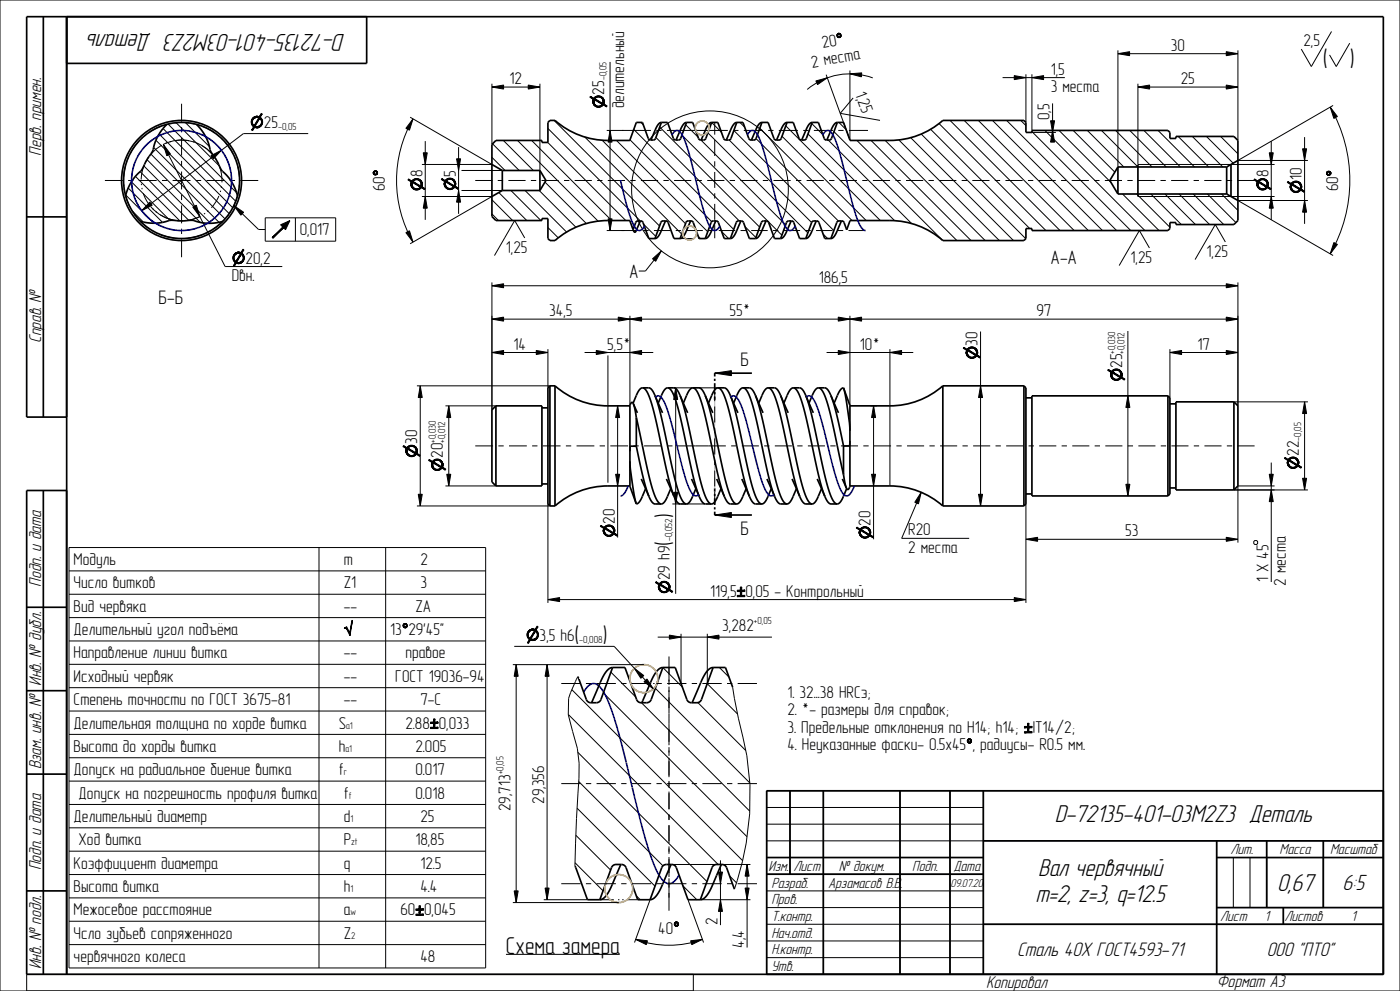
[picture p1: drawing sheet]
<svg xmlns="http://www.w3.org/2000/svg" width="420mm" height="297mm" viewBox="0 0 420 297" stroke-linecap="round" stroke-linejoin="round" font-family="sans-serif">
<defs><g id="words">
<g font-size="7.6">
<text x="103.6" y="10.1" transform="rotate(-180 103.6 10.1)">D-72135-401-03M2Z3 Деталь</text>
<text x="316.4" y="246.4">D-72135-401-03M2Z3 Деталь</text>
<text x="311.4" y="262.6">Вал червячный</text>
<text x="383.1" y="267.1">0,67</text>
<text x="310.6" y="270.3">m=2, z=3, q=12.5</text>
</g>
<g font-size="7.5">
<text x="396.8" y="20.1">(</text>
<text x="404.9" y="20.1">)</text>
</g>
<text font-size="7.3" x="151.8" y="285.8">Схема замера</text>
<g font-size="7.2">
<text x="201.7" y="155.3" transform="rotate(-90 201.7 155.3)">)</text>
<text x="201.7" y="163.6" transform="rotate(-90 201.7 163.6)">(</text>
<text x="172.4" y="192.7">(</text>
<text x="180.9" y="192.7">)</text>
</g>
<text font-size="6.8" x="402.8" y="266.8">6:5</text>
<g font-size="6.1">
<text x="305.1" y="286.6">Сталь 40Х ГОСТ4593-71</text>
<text x="380" y="286.6">ООО &quot;ПТО&quot;</text>
</g>
<g font-size="5.9">
<text x="188.8" y="83.2">A</text>
<text x="315.1" y="79.2">А-А</text>
<text x="47.6" y="91.2">Б-Б</text>
<text x="222.1" y="109.8">Б</text>
<text x="222.1" y="160.3">Б</text>
</g>
<g font-size="5.3">
<text x="12.3" y="46.6" transform="rotate(-90 12.3 46.6)">Перв. примен.</text>
<text x="12.3" y="102.8" transform="rotate(-90 12.3 102.8)">Справ. №</text>
<text x="12.3" y="175.8" transform="rotate(-90 12.3 175.8)">Подп. и дата</text>
<text x="12.3" y="205.5" transform="rotate(-90 12.3 205.5)">Инв. № дубл.</text>
<text x="12.3" y="230.6" transform="rotate(-90 12.3 230.6)">Взам. инв. №</text>
<text x="12.3" y="260.8" transform="rotate(-90 12.3 260.8)">Подп. и дата</text>
<text x="12.3" y="290.5" transform="rotate(-90 12.3 290.5)">Инв. № подл.</text>
<text x="295.8" y="296">Копировал</text>
<text x="365" y="295.9">Формат A3</text>
</g>
<g font-size="5.1">
<text x="246.8" y="14.4" transform="rotate(-10 246.8 14.4)">20</text>
<text x="351.2" y="15.2">30</text>
<text x="391" y="13.8">2,5</text>
<text x="243.7" y="20.3" transform="rotate(-10 243.7 20.3)">2 места</text>
<text x="315.2" y="22.4">1,5</text>
<text x="152.9" y="25.2">12</text>
<text x="181.3" y="28.4" transform="rotate(-90 181.3 28.4)">25</text>
<text x="256.5" y="28.2" transform="rotate(70 256.5 28.2)">1,</text>
<text x="315.2" y="27.6">3 места</text>
<text x="354.2" y="25.2">25</text>
<text x="187.2" y="32.5" transform="rotate(-90 187.2 32.5)">делительный</text>
<text x="257.3" y="30.3" transform="rotate(70 257.3 30.3)">25</text>
<text x="314.9" y="36" transform="rotate(-90 314.9 36)">0,5</text>
<text x="79.2" y="38.3">25</text>
<text x="126.7" y="53.2" transform="rotate(-90 126.7 53.2)">8</text>
<text x="136.7" y="53" transform="rotate(-90 136.7 53)">5</text>
<text x="380.5" y="53.2" transform="rotate(-90 380.5 53.2)">8</text>
<text x="390.5" y="53.9" transform="rotate(-90 390.5 53.9)">10</text>
<text x="115.5" y="57.3" transform="rotate(-90 115.5 57.3)">60</text>
<text x="401.4" y="57.4" transform="rotate(-90 401.4 57.4)">60</text>
<text x="89.9" y="70.5">0,017</text>
<text x="151.8" y="75.7">1,25</text>
<text x="362" y="76.9">1,25</text>
<text x="73.7" y="79">20,2</text>
<text x="339.2" y="78.7">1,25</text>
<text x="69.5" y="84.3">Dвн.</text>
<text x="245.6" y="84.8">186,5</text>
<text x="164.8" y="94.8">34,5</text>
<text x="218.9" y="94.8">55*</text>
<text x="310.9" y="94.8">97</text>
<text x="154.1" y="104.8">14</text>
<text x="182.2" y="104.8">5,5*</text>
<text x="258" y="104.8">10*</text>
<text x="293.3" y="103.6" transform="rotate(-90 293.3 103.6)">30</text>
<text x="359.3" y="104.8">17</text>
<text x="336.6" y="110.2" transform="rotate(-90 336.6 110.2)">25</text>
<text x="125.2" y="133.1" transform="rotate(-90 125.2 133.1)">30</text>
<text x="132.9" y="137.2" transform="rotate(-90 132.9 137.2)">20</text>
<text x="389.6" y="136.6" transform="rotate(-90 389.6 136.6)">22</text>
<text x="184.4" y="157" transform="rotate(-90 184.4 157)">20</text>
<text x="261.2" y="157.5" transform="rotate(-90 261.2 157.5)">20</text>
<text x="272.5" y="160.5">R20</text>
<text x="337.6" y="160.8">53</text>
<text x="272.5" y="165.7">2 места</text>
<text x="22.1" y="169.3">Модуль</text>
<text x="103.1" y="169.3">m</text>
<text x="126.1" y="169.3">2</text>
<text x="201" y="173.8" transform="rotate(-90 201 173.8)">29 h9</text>
<text x="22.1" y="176.3">Число витков</text>
<text x="103.1" y="176.3">Z1</text>
<text x="126.1" y="176.3">3</text>
<text x="213" y="178.8">119,5</text>
<text x="223.6" y="178.8">0,05 - Контрольный</text>
<text x="380.5" y="174.4" transform="rotate(-90 380.5 174.4)">1 X 45</text>
<text x="385.8" y="175.6" transform="rotate(-90 385.8 175.6)">2 места</text>
<text x="22.1" y="183.3">Вид червяка</text>
<text x="103.1" y="183.3">--</text>
<text x="124.6" y="183.3">ZA</text>
<text x="22.1" y="190.3">Делительный угол подъёма</text>
<text x="117.1" y="190.3">13</text>
<text x="122.5" y="190.3">29'45&quot;</text>
<text x="161.9" y="192">3,5 h6</text>
<text x="216.7" y="189.2">3,282</text>
<text x="22.1" y="197.3">Направление линии витка</text>
<text x="103.1" y="197.3">--</text>
<text x="121.6" y="197.3">правое</text>
<text x="22.1" y="204.3">Исходный червяк</text>
<text x="103.1" y="204.3">--</text>
<text x="118.6" y="204.3">ГОСТ 19036-94</text>
<text x="236.2" y="209.2">1. 32...38 HRCэ;</text>
<text x="22.1" y="211.3">Степень точности по ГОСТ 3675-81</text>
<text x="103.1" y="211.3">--</text>
<text x="126.1" y="211.3">7-С</text>
<text x="236.2" y="214.4">2. *- размеры для справок;</text>
<text x="22.1" y="218.3">Делительная толщина по хорде витка</text>
<text x="101.6" y="218.3">S</text>
<text x="121.6" y="218.3">2.88</text>
<text x="131.6" y="218.3">0,033</text>
<text x="236.2" y="219.7">3. Предельные отклонения по H14; h14;</text>
<text x="309.8" y="219.7">IT14/2;</text>
<text x="22.1" y="225.3">Высота до хорды витка</text>
<text x="101.6" y="225.3">h</text>
<text x="124.6" y="225.3">2.005</text>
<text x="236.2" y="224.9">4. Неуказанные фаски- 0.5х45 , радиусы- R0.5 мм.</text>
<text x="22.1" y="232.3">Допуск на радиальное биение витка</text>
<text x="101.6" y="232.3">f</text>
<text x="124.6" y="232.3">0.017</text>
<text x="23.6" y="239.3">Допуск на погрешность профиля витка</text>
<text x="103.1" y="239.3">f</text>
<text x="124.6" y="239.3">0.018</text>
<text x="153.1" y="243.1" transform="rotate(-90 153.1 243.1)">29,713</text>
<text x="163.3" y="240.9" transform="rotate(-90 163.3 240.9)">29,356</text>
<text x="22.1" y="246.3">Делительный диаметр</text>
<text x="103.1" y="246.3">d</text>
<text x="126.1" y="246.3">25</text>
<text x="23.6" y="253.3">Ход витка</text>
<text x="103.1" y="253.3">P</text>
<text x="124.6" y="253.3">18,85</text>
<text x="22.1" y="260.3">Коэффициент диаметра</text>
<text x="103.1" y="260.3">q</text>
<text x="126.1" y="260.3">12.5</text>
<text x="22.1" y="267.3">Высота витка</text>
<text x="103.1" y="267.3">h</text>
<text x="126.1" y="267.3">4.4</text>
<text x="22.1" y="274.3">Межосевое расстояние</text>
<text x="103.1" y="274.3">a</text>
<text x="120.1" y="274.3">60</text>
<text x="127.2" y="274.3">0,045</text>
<text x="22.1" y="281.3">Чсло зубьев сопряженного</text>
<text x="103.1" y="281.3">Z</text>
<text x="197.5" y="279.8">40</text>
<text x="215.3" y="277.3" transform="rotate(-90 215.3 277.3)">2</text>
<text x="223.3" y="284" transform="rotate(-90 223.3 284)">4,4</text>
<text x="22.1" y="288.3">червячного колеса</text>
<text x="126.1" y="288.3">48</text>
</g>
<g font-size="4.5">
<text x="369.1" y="256.1">Лит.</text>
<text x="383.9" y="256.1">Масса</text>
<text x="399" y="256.1">Масштаб</text>
<text x="230.5" y="261.1">Изм.</text>
<text x="238" y="261.1">Лист</text>
<text x="251.7" y="261.1">№ докум.</text>
<text x="273.7" y="261.1">Подп.</text>
<text x="286" y="261.1">Дата</text>
<text x="231.4" y="266.1">Pазраб.</text>
<text x="248.4" y="266.1">Арзамасов В.В.</text>
<text x="231.4" y="271.1">Пров.</text>
<text x="231.4" y="281.1">Нач.отд.</text>
<text x="231.4" y="276.1">Т.контр.</text>
<text x="366" y="276.1">Лист</text>
<text x="379.4" y="276.1">1</text>
<text x="385.3" y="276.1">Листов</text>
<text x="405.4" y="276.1">1</text>
<text x="231.4" y="286.1">Н.контр.</text>
<text x="231.4" y="291.1">Утв.</text>
</g>
<text font-size="3.5" x="285.2" y="265.7">09.07.20</text>
<g font-size="3.1">
<text x="182" y="24.1" transform="rotate(-90 182 24.1)">-0,05</text>
<text x="83.4" y="39">-0,05</text>
<text x="334.5" y="106" transform="rotate(-90 334.5 106)">+0,030</text>
<text x="337.3" y="106" transform="rotate(-90 337.3 106)">+0,012</text>
<text x="130.8" y="132.7" transform="rotate(-90 130.8 132.7)">+0,030</text>
<text x="133.6" y="132.7" transform="rotate(-90 133.6 132.7)">+0,012</text>
<text x="390.3" y="132.1" transform="rotate(-90 390.3 132.1)">-0,05</text>
<text x="201.7" y="162.2" transform="rotate(-90 201.7 162.2)">-0,052</text>
<text x="226.2" y="187.1">+0,05</text>
<text x="173.8" y="192.7">-0,008</text>
<text x="151" y="232.1" transform="rotate(-90 151 232.1)">+0,05</text>
</g>
<g font-size="2.9">
<text x="103.8" y="218.3">a1</text>
<text x="103.6" y="225.3">a1</text>
<text x="103.1" y="232.3">r</text>
<text x="104.6" y="239.3">f</text>
<text x="105.1" y="246.3">1</text>
<text x="105.4" y="253.3">zt</text>
<text x="105.1" y="267.3">1</text>
<text x="105.1" y="274.3">w</text>
<text x="105.4" y="281.3">2</text>
</g>
</g></defs>
<g fill="#000">
<path d="M251 10.6l.3-.1zM251.1 10.7l.2-.1zM251.1 10.4l.4-.1zM251.1 10.9h.3zM251.2 10.3l.9-.2zM251.2 11.1l.4-.1zM251.3 10.1l.6-.1zM251.3 10.7l-.2 .2zM251.1 10.7h.2l-.2 .2zM251 10.6h.3l-.2 .1zM251.3 11.2l1-.3zM251 10.6l.4-.2z"/>
<path d="M251.2 11.1l.3-.1zM251.4 10h.3zM251 10.6l.4-.3zM251.1 10.4l.3-.1-.4 .3zM251.5 11.2l.7-.2zM251.3 11.2l.4-.2zM251.1 10.4l.5-.2zM251.2 10.3l.4-.1-.5 .2zM251.3 11.2l.5-.2zM251.6 10.2l.5-.1zM251.3 10.1l.4-.1zM251.3 11.2l.6-.2z"/>
<path d="M251.6 11.3l.5-.2zM251.8 11.3l.3-.2zM251.7 10.2l.4-.1zM251.8 10.3l.4-.1zM251.3 10.1l.6-.1-.7 .3zM251.9 10.9l.4-.2zM251.9 10.3l.3-.1zM252 10.4l.3-.1zM252.1 10.8l.2-.1zM252.1 10.5l.2-.2zM252.3 10.3v.2l-.2 .1zM252.1 10.7l.2-.2v.2z"/>
<path d="M251.5 11.2l.6-.1zM251.3 11.2l.9-.2zM251.9 11l.4-.1zM252.1 10.6l.2-.1zM252.1 10.7h.2zM335.4 16.1l3.5-.6v1.2zM367.9 15.5l3.5 .6-3.5 .6zM75.4 36.3l.3-.1v.2zM75.4 36.6l.3-.2zM75.4 36.8l.3-.1v.2zM75.4 36.1l.4-.1-.1 .2zM75.4 37l.4 .1z"/>
<path d="M75.5 37.2h.3zM75.5 35.9h.4zM75.5 39l.9-.8-.6 1zM75.5 37.4l.5 .1zM75.6 35.7l.5-.1zM75.7 37.5l.4 .1zM75.4 36.8l.3-.2zM75.4 36.6h.3l-.3 .2zM75.7 35.5h.5zM75.4 36.3l.3 .1-.3 .2zM75.4 36.1l.3 .1-.3 .1zM75.4 36.8l.3 .1-.3 .1z"/>
<path d="M75.5 35.9l.3 .1-.4 .1zM75.4 37l.4 .1-.3 .1zM75.5 37.4l.3-.2 .1 .1zM75.5 37.2h.3l-.3 .2zM75.9 35.3h.7zM75.8 37.7h.5l-.4 .2zM75.5 35.9l.5-.2zM75.6 35.7h.4l-.5 .2zM76.1 38l1.8 .1-1.5 .1zM75.7 35.5l.4 .1-.5 .1zM75.8 37.7h.5zM77.9 35.5l-1.4 2.4-.2-.2z"/>
<path d="M76.4 38.2l1.5-.1zM76.1 38l.3 .2-.9 .8zM75.7 35.5l.7-.1zM75.9 35.3l.5 .1-.7 .1zM76.4 35h1.4zM75.9 37.9l.4-.2 .2 .2zM76.1 38l.6-.1zM75.9 37.9h.6zM76.5 38.2h1.2zM76.6 34.9h1zM76.1 38l.7-.1zM75.9 35.3l.8-.1z"/>
<path d="M76.1 38h.8zM76.8 34.9h.5zM75.9 35.3l1-.1zM76.7 38.3l.8-.1zM76.1 38h1zM76.9 35.2h1.2zM76.1 38h1.2zM76.9 38.3l.6-.1zM77.1 38.3l.4-.1zM77.1 35.2h1zM76.6 34.9h.8zM76.6 34.9h.7z"/>
<path d="M77.3 38l.8-.1zM77.2 35.2h.9zM77.4 37.9l.9-.1zM77.4 35.2h.7zM76.5 38.2h1zM76.4 35l1.2-.1zM77.5 35.2h.6zM77.6 35.3h.6zM77.6 35.3h.6l-.3 .2zM76.4 38.2h1.3zM77.8 37.8l.6-.2zM76.2 35.1l1.6-.1z"/>
<path d="M77.8 35l.9-.9-.6 1.1zM77.6 35.3l.3 .2-1.6 2.2zM76.1 38l1.8 .1zM77.9 35.5h.5zM78 35.6h.5zM78 37.5l.6-.1-.2 .2zM76.2 35.1l1.6-.1 .3 .2zM78.1 35.7l.4-.1 .1 .2zM78.3 37.3l.4-.1-.5 .2zM78.2 37.4l.5-.2-.1 .2zM77.9 35.5l.3-.2 .2 .2zM78.2 35.8h.4l-.3 .2z"/>
<path d="M78.3 36l.3-.2 .1 .2zM77.6 37.9l.7-.1zM78.3 37.1l.4-.1v.2zM78.4 36.1l.3-.1 .1 .2zM78.4 36.9l.4-.1-.1 .2zM78.4 36.2h.4v.2zM78 37.5l.4 .1-.5 .1zM78.5 36.4h.3l-.3 .2zM78.5 36.6l.3-.2v.2zM78.5 36.8l.3-.2v.2zM78 37.5l.6-.1zM78.1 35.7l.5 .1z"/>
<path d="M78.4 34l.3 .1-.9 .9zM78.3 37.1l.4 .1-.4 .1zM78.3 36h.4zM78.4 36.9l.3 .1-.4 .1zM78.4 36.1l.4 .1zM78.4 36.2l.4 .2h-.3zM78.5 36.6h.3l-.3 .2zM78.5 36.8h.3l-.4 .1zM123.9 35.6l-1.1 3.4-1-.5zM147.6 26.1l3.5-.6v1.2zM158.5 25.5l3.5 .6-3.5 .6zM177.1 28.9l.9 .8-1-.6z"/>
<path d="M177.8 30.3v.4zM177.9 30.1v.8zM177.8 30.3l.1 .6zM177.9 29.9v1zM177.9 29.9l.1 1.2zM178 29.7v1.4zM178 29.7l.1 1.6zM177.1 28.9l1.1 .6-.2 .2zM178.2 29.5l-.1 1.8-.1-1.6zM178.2 29.5v1.1zM178.2 29.5v.9zM178.2 30.6l.1 1z"/>
<path d="M178.2 29.5v.8zM178.2 29.5v.7zM178.2 30.8l.1 .8zM178.2 29.5v.5zM178.3 29.3v.6zM178.3 29.3l.1-.2 .1 .5zM178.3 29.3l.2 .3-.2 .3zM178.3 31v.6zM178.4 31.1l.1 .7zM178.5 29.6l2.2 1.7-2.4-1.4zM178.5 31.3v.5zM178.4 29.1l.1 .5z"/>
<path d="M178.4 29.1l.2-.1v.5zM178.6 29v.5zM178.6 31.4l.1 .5-.2-.1zM178.6 29l.2-.1-.1 .5zM178.6 31.4l.1 .5zM178.7 31.5l.2 .5zM178.7 31.5l.2 .5-.2-.1zM178.8 28.9l-.1 .5zM178.9 31.6v.4zM178.8 28.9l.1 .3-.1 .1zM178.8 28.9l.1-.1v.4zM178.9 28.8v.4z"/>
<path d="M179 31.7l.1 .4-.2-.1zM178.9 28.8h.2v.3zM179 31.7l.2 .1-.1 .3zM179.1 28.8v.3zM179.2 31.8l.1 .4-.2-.1zM179.1 28.8l.3-.1-.2 .4zM179.2 31.8h.2l-.1 .4zM179.4 28.7v.4h-.2zM179.4 31.8l.2 .4h-.3zM179.4 31.8l.2 .4zM179.4 28.7l.2 .4zM179.4 28.7h.2v.4z"/>
<path d="M179.6 28.7l.1 .4h-.1zM179.6 31.8l.2 .4zM179.6 31.8l.2 .4h-.2zM179.6 28.7h.2l-.1 .4zM179.7 31.8h.2l-.1 .4zM179.8 28.7l.1 .4h-.2zM179.9 31.8l.1 .3-.2 .1zM179.8 28.7l.2 .1-.1 .3zM179.9 31.8l.1-.1v.4zM180 28.8l.1 .4-.2-.1zM180 31.7l.2 .4h-.2zM180 28.8l.2 .1-.1 .3z"/>
<path d="M180 31.7l.2 .4zM180.2 31.7l.1-.1v.4zM180.2 31.7l.1 .3-.1 .1zM180.2 28.9v.3zM180.3 31.6l.2-.1-.2 .5zM180.2 28.9l.2 .4zM180.2 28.9l.2 .1v.3zM180.4 29l.1 .5zM180.5 31.5l-.2 .5zM180.5 31.5v.4zM180.4 29l.2 .1-.1 .4zM180.7 31.3v.5z"/>
<path d="M180.6 31.4l-.1 .5zM180.6 29.1l.1 .5zM178.5 29.6l2.3 1.4-.1 .3zM180.6 29.1l.2 .7zM180.8 29.2v.7zM180.7 31.3l.1 .3-.1 .2zM180.8 31v.6l-.1-.3zM180.9 30.9l.1 .5zM180.8 31v.6zM180.8 29.2l.1 .9zM180.9 30.7l.1 .7zM180.9 29.4v.9z"/>
<path d="M180.9 30.6l.1 .8zM180.9 30.3l.1 1.1zM180.9 30.4l.1 1zM181 29.6l.1 1.6-.1 .2zM181 29.6v1.8zM181 29.6l.1 1.6zM181.1 29.8v1.4zM181.1 31.2l.9 .8-1-.6zM181.1 29.8l.1 1.2zM181.2 30v1zM181.2 30v.8zM181.2 30l.1 .6z"/>
<path d="M181.2 30l.1 .4zM181.1 31.2l1 .5-.1 .3zM183 39.1l.6 3.5h-1.2zM244.8 24.3l3.4-1-2.9 2zM255 22.1l3.5-.3-.1 1.2zM304.3 22.7l3.5 .6-3.5 .6zM309.6 23.3l3.5-.6v1.2zM315.8 39.1l.6 3.5h-1.2zM315.2 36.2h1.2l-.6 3.5zM341.4 26.1l3.5-.6v1.2zM367.9 25.5l3.5 .6-3.5 .6zM399.1 32.1l2.1 2.8-1 .6z"/>
<path d="M49 43.3l2.1 2.8-1.1 .6zM63.3 46.7l3.1-1.7-2.4 2.6zM112 51.7v.3zM112 51.7l.1 .4zM112.1 51.5v.6zM112.1 51.5l.1 .8zM112.2 51.3v1zM112.2 51.8l.1 .6zM112.2 51.3v.5zM112.2 51.9l.1 .5zM112.3 52l.1 .4zM112.2 51.3v.4z"/>
<path d="M112.2 51.3l.1-.1v.4zM112.3 51.2v.4zM112.3 52.1l.1 .3zM112.3 51.2v.3zM112.3 51.2h.2l-.1 .3zM112.4 52.2v.2zM112.5 51.2l-.1 .3zM112.5 52.2l.1 .3-.2-.1zM112.5 52.2l.1 .3zM112.6 52.2l.2 .2zM112.6 52.2l.2 .2-.2 .1zM112.5 51.2l.1 .2z"/>
<path d="M112.5 51.2h.1v.2zM112.6 51.2l.1 .2zM112.6 51.2h.2l-.1 .2zM112.7 52.2l.1 .2zM112.8 51.2v.3zM112.8 52.2l.2 .2zM112.8 52.2v.2zM112.8 51.2l.1 .3zM113 52v.4zM113 51.9l.1 .4zM112.8 51.2l.2 .4zM113 51.2v.5z"/>
<path d="M113 51.8l.1 .5zM113 51.7l.1 .6zM113 51.2l.1 1.1zM113.1 51.3v1zM113.1 51.3l.1 .8zM113.2 51.5v.6zM113.2 51.5l.1 .5zM113.2 51.5l.1 .3zM122.6 53.7l.8 .8-1-.6zM123.3 55.1v.4zM123.3 54.9v.8zM123.3 55.1v.6z"/>
<path d="M123.4 54.7l-.1 1zM123.4 54.7v1.2zM123.4 54.5v1.4zM123.4 54.5l.1 1.6zM122.6 53.7l1 .5-.2 .3zM123.6 54.2l-.1 1.9-.1-1.6zM123.6 54.2v1.2zM123.6 54.2v1zM123.6 55.4l.2 1zM123.6 54.2v.9zM123.6 54.2v.8zM123.7 55.6l.1 .8z"/>
<path d="M123.6 54.2l.1 .6zM123.7 54.1v.6zM123.7 54.1l.2-.2v.5zM123.7 54.1l.2 .3-.2 .3zM123.7 55.8l.1 .6zM123.8 55.9l.1 .7zM123.9 54.4l2.2 1.7-2.4-1.4zM123.9 56.1v.5zM123.9 53.9v.5zM123.9 53.9l.1-.1v.5zM124 53.8v.5zM124 56.2l.1 .5-.2-.1z"/>
<path d="M124 53.8l.2-.1-.1 .5zM124 56.2l.1 .5zM124.1 56.3l.2 .5zM124.1 56.3l.2 .5-.2-.1zM124.2 53.7l-.1 .5zM124.3 56.4v.4zM124.2 53.7l.2 .3-.2 .1zM124.2 53.7l.2-.1v.4zM124.4 53.6v.4zM124.5 56.5v.4l-.2-.1zM124.4 53.6h.2l-.1 .3zM124.5 56.5l.1 .1-.1 .3z"/>
<path d="M124.6 53.6l-.1 .3zM124.6 56.6l.2 .4-.3-.1zM124.6 53.6l.2-.1-.1 .4zM124.6 56.6h.2v.4zM124.8 53.5v.4h-.1zM124.8 56.6l.2 .4h-.2zM124.8 56.6l.2 .4zM124.8 53.5l.2 .4zM124.8 53.5h.2v.4zM125 53.5l.2 .4h-.2zM125 56.6l.2 .4zM125 56.6l.2 .4h-.2z"/>
<path d="M125 53.5h.2v.4zM125.1 56.6h.2l-.1 .4zM125.2 53.5l.1 .4h-.1zM125.3 56.6l.1 .3-.2 .1zM125.2 53.5l.2 .1-.1 .3zM125.3 56.6l.2-.1-.1 .4zM125.4 53.6l.1 .4-.2-.1zM125.5 56.5l.1 .3-.2 .1zM125.4 53.6l.3 .1-.2 .3zM125.5 56.5l.1 .3zM125.6 56.5l.2-.1v.4zM125.6 56.5l.2 .3h-.2z"/>
<path d="M125.7 53.7v.3zM125.8 56.4l.1-.1-.1 .5zM125.7 53.7l.1 .4zM125.7 53.7l.2 .1-.1 .3zM125.9 53.8l.1 .5zM125.9 56.3l-.1 .5zM125.9 56.3l.1 .3zM125.9 53.8l.1 .1v.4zM126.1 56.1v.4zM126 56.2v.4zM126 53.9l.1 .5zM123.9 54.4l2.4 1.4-.2 .3z"/>
<path d="M126 53.9l.2 .6zM126.2 54l.1 .7zM126.1 56.1l.2 .3-.2 .1zM126.3 55.8v.6l-.2-.3zM126.3 55.6l.1 .6zM126.3 55.8v.6zM126.2 54l.1 .9zM126.3 55.5l.1 .7zM126.3 54.2l.1 .9zM126.4 55.4v.8zM126.4 55.1v1.1zM126.4 55.2v1z"/>
<path d="M126.5 54.4l.1 1.6-.2 .2zM126.5 54.4l-.1 1.8zM126.5 54.4l.1 1.6zM126.6 54.6v1.4zM126.6 56l.8 .8-1-.6zM126.6 54.6v1.2zM126.6 54.8v1zM126.6 54.8l.1 .8zM126.6 54.8l.1 .6zM126.6 54.8l.1 .4zM126.6 56l1 .5-.2 .3zM127 45.8h1.2l-.6 3.5z"/>
<path d="M127.6 58.9l.6 3.5h-1.2zM132.6 53.5l.8 .9-1-.6zM133.3 54.9v.4zM133.3 54.8v.7zM133.3 54.9v.6zM133.4 54.6l-.1 .9zM133.4 54.6v1.2zM133.4 54.4v1.4zM133.4 54.4l.1 1.6zM132.6 53.5l1 .6-.2 .3zM133.6 54.1l-.1 1.9-.1-1.6zM133.6 54.1v1.2z"/>
<path d="M133.6 54.1v1zM133.6 55.3l.2 1zM133.6 54.1v.9zM133.6 54.1v.7zM133.7 55.5l.1 .8zM133.6 54.1l.1 .6zM133.7 53.9v.7zM133.7 53.9l.2-.1v.5zM133.7 53.9l.2 .4-.2 .3zM133.7 55.6l.1 .7zM133.8 55.8l.1 .7zM133.9 54.3l2.2 1.6-2.4-1.3z"/>
<path d="M133.9 56v.5zM133.9 53.8v.5zM133.9 53.8l.1-.1v.5zM134 53.7v.5zM134 56.1l.1 .5-.2-.1zM134 53.7l.2-.1-.1 .4zM134 56.1l.1 .5zM134.1 56.2l.2 .5zM134.1 56.2l.2 .5-.2-.1zM134.2 53.6l-.1 .4zM134.3 56.3v.4zM134.2 53.6l.2 .3-.2 .1z"/>
<path d="M134.2 53.6l.2-.1v.4zM134.4 53.5v.4zM134.5 56.4v.4l-.2-.1zM134.4 53.5l.2-.1-.1 .4zM134.5 56.4h.1l-.1 .4zM134.6 53.4l-.1 .4zM134.6 56.4l.2 .4h-.3zM134.6 53.4h.2l-.1 .4zM134.6 56.4l.2 .1v.3zM134.8 53.4v.3l-.1 .1zM134.8 56.5l.2 .3h-.2zM134.8 56.5l.2 .3z"/>
<path d="M134.8 53.4l.2 .3zM134.8 53.4h.2v.3zM135 53.4l.2 .3h-.2zM135 56.5l.2 .3zM135 56.5l.2 .3h-.2zM135 53.4h.2v.3zM135.1 56.5l.2-.1-.1 .4zM135.2 53.4l.1 .4-.1-.1zM135.3 56.4l.1 .4h-.2zM135.2 53.4h.2l-.1 .4zM135.3 56.4h.2l-.1 .4zM135.4 53.4l.1 .4h-.2z"/>
<path d="M135.5 56.4l.1 .3-.2 .1zM135.4 53.4l.3 .1-.2 .3zM135.5 56.4l.1 .3zM135.6 56.3h.2v.3zM135.6 56.3l.2 .3-.2 .1zM135.7 53.5v.4zM135.8 56.3l.1-.1-.1 .4zM135.7 53.5l.1 .5zM135.7 53.5l.2 .1-.1 .4zM135.9 53.6l.1 .5zM135.9 56.2l-.1 .4zM135.9 56.2l.1 .3z"/>
<path d="M135.9 53.6l.1 .2v.3zM136.1 55.9v.5zM136 56.1v.4zM136 53.8l.1 .5zM133.9 54.3l2.4 1.3-.2 .3zM136 53.8l.2 .6zM136.2 53.9l.1 .7zM136.1 55.9l.2 .4-.2 .1zM136.3 55.6v.7l-.2-.4zM136.3 55.5l.1 .6zM136.3 55.6v.7zM136.2 53.9l.1 .9z"/>
<path d="M136.3 55.4l.1 .7zM136.3 54.1l.1 .8zM136.4 55.2v.9zM136.4 54.9v1.2zM136.4 55.1v1zM136.5 54.2l.1 1.6-.2 .3zM136.5 54.2l-.1 1.9zM136.5 54.2l.1 1.6zM136.6 54.4v1.4zM136.6 55.8l.8 .9-1-.6zM136.6 54.4v1.2zM136.6 54.6v1z"/>
<path d="M136.6 54.6l.1 .9zM136.6 54.6l.1 .7zM136.6 54.6l.1 .5zM136.6 55.8l1 .6-.2 .3zM137 47.6h1.2l-.6 3.5zM137.6 57.1l.6 3.5h-1.2zM376.4 53.7l.8 .8-1-.6zM377.1 55.1v.4zM377.1 54.9v.8zM377.1 55.1v.6zM377.2 54.7l-.1 1zM377.2 54.7v1.2z"/>
<path d="M377.2 54.5v1.4zM377.2 54.5l.1 1.6zM376.4 53.7l1 .5-.2 .3zM377.4 54.2l-.1 1.9-.1-1.6zM377.4 54.2v1.2zM377.4 54.2v1zM377.4 55.4l.2 1zM377.4 54.2v.9zM377.4 54.2v.8zM377.5 55.6l.1 .8zM377.4 54.2l.1 .6zM377.5 54.1v.6z"/>
<path d="M377.5 54.1l.2-.2v.5zM377.5 54.1l.2 .3-.2 .3zM377.5 55.8l.1 .6zM377.6 55.9l.1 .7zM377.7 54.4l2.2 1.7-2.4-1.4zM377.7 56.1v.5zM377.7 53.9v.5zM377.7 53.9l.1-.1v.5zM377.8 53.8v.5zM377.8 56.2l.1 .5-.2-.1zM377.8 53.8l.2-.1-.1 .5zM377.8 56.2l.1 .5z"/>
<path d="M377.9 56.3l.2 .5zM377.9 56.3l.2 .5-.2-.1zM378 53.7l-.1 .5zM378.1 56.4v.4zM378 53.7l.2 .3-.2 .1zM378 53.7l.2-.1v.4zM378.2 53.6v.4zM378.3 56.5v.4l-.2-.1zM378.2 53.6h.2l-.1 .3zM378.3 56.5l.1 .1-.1 .3zM378.4 53.6l-.1 .3zM378.4 56.6l.2 .4-.3-.1z"/>
<path d="M378.4 53.6l.2-.1-.1 .4zM378.4 56.6h.2v.4zM378.6 53.5v.4h-.1zM378.6 56.6l.2 .4h-.2zM378.6 56.6l.2 .4zM378.6 53.5l.2 .4zM378.6 53.5h.2v.4zM378.8 53.5l.2 .4h-.2zM378.8 56.6l.2 .4zM378.8 56.6l.2 .4h-.2zM378.8 53.5h.2v.4zM378.9 56.6h.2l-.1 .4z"/>
<path d="M379 53.5l.1 .4h-.1zM379.1 56.6l.1 .3-.2 .1zM379 53.5l.2 .1-.1 .3zM379.1 56.6l.2-.1-.1 .4zM379.2 53.6l.1 .4-.2-.1zM379.3 56.5l.1 .3-.2 .1zM379.2 53.6l.3 .1-.2 .3zM379.3 56.5l.1 .3zM379.4 56.5l.2-.1v.4zM379.4 56.5l.2 .3h-.2zM379.5 53.7v.3zM379.6 56.4l.1-.1-.1 .5z"/>
<path d="M379.5 53.7l.1 .4zM379.5 53.7l.2 .1-.1 .3zM379.7 53.8l.1 .5zM379.7 56.3l-.1 .5zM379.7 56.3l.1 .3zM379.7 53.8l.1 .1v.4zM379.9 56.1v.4zM379.8 56.2v.4zM379.8 53.9l.1 .5zM377.7 54.4l2.4 1.4-.2 .3zM379.8 53.9l.2 .6zM380 54l.1 .7z"/>
<path d="M379.9 56.1l.2 .3-.2 .1zM380.1 55.8v.6l-.2-.3zM380.1 55.6l.1 .6zM380.1 55.8v.6zM380 54l.1 .9zM380.1 55.5l.1 .7zM380.1 54.2l.1 .9zM380.2 55.4v.8zM380.2 55.1v1.1zM380.2 55.2v1zM380.3 54.4l.1 1.6-.2 .2zM380.3 54.4l-.1 1.8z"/>
<path d="M380.3 54.4l.1 1.6zM380.4 54.6v1.4zM380.4 56l.8 .8-1-.6zM380.4 54.6v1.2zM380.4 54.8v1zM380.4 54.8l.1 .8zM380.4 54.8l.1 .6zM380.4 54.8l.1 .4zM380.4 56l1 .5-.2 .3zM380.8 45.8h1.2l-.6 3.5zM381.4 58.9l.6 3.5h-1.2zM386.4 54.4l.8 .9-1-.6z"/>
<path d="M387.1 55.8v.4zM387.1 55.6v.8zM387.1 55.8v.6zM387.2 55.5l-.1 .9zM387.2 55.5v1.2zM387.2 55.3v1.4zM387.2 55.3l.1 1.6zM386.4 54.4l1 .6-.2 .3zM387.4 55l-.1 1.9-.1-1.6zM387.4 55v1.2zM387.4 55v1zM387.4 56.2l.2 1z"/>
<path d="M387.4 55v.8zM387.4 55v.7zM387.5 56.3l.1 .9zM387.4 55l.1 .6zM387.5 54.8v.7zM387.5 54.8l.2-.1v.4zM387.5 54.8l.2 .3-.2 .4zM387.5 56.5l.1 .7zM387.6 56.7l.1 .6zM387.7 55.1l2.2 1.7-2.4-1.3zM387.7 56.8v.5zM387.7 54.7v.4z"/>
<path d="M387.7 54.7l.1-.1v.4zM387.8 54.6v.4zM387.8 57l.1 .5-.2-.2zM387.8 54.6l.2-.1-.1 .4zM387.8 57l.1 .5zM387.9 57.1l.2 .5zM387.9 57.1l.2 .5-.2-.1zM388 54.5l-.1 .4zM388.1 57.2v.4zM388 54.5l.2 .3h-.2zM388 54.5l.2-.1v.4zM388.2 54.4v.4z"/>
<path d="M388.3 57.3v.4l-.2-.1zM388.2 54.4l.2-.1-.1 .4zM388.3 57.3h.1l-.1 .4zM388.4 54.3l-.1 .4zM388.4 57.3l.2 .4h-.3zM388.4 54.3h.2l-.1 .3zM388.4 57.3h.2v.4zM388.6 54.3v.3h-.1zM388.6 57.3l.2 .4h-.2zM388.6 57.3l.2 .4zM388.6 54.3l.2 .3zM388.6 54.3h.2v.3z"/>
<path d="M388.8 54.3l.2 .3h-.2zM388.8 57.4l.2 .3zM388.8 57.4l.2 .3h-.2zM388.8 54.3h.2v.3zM388.9 57.3h.2l-.1 .4zM389 54.3l.1 .4-.1-.1zM389.1 57.3l.1 .4h-.2zM389 54.3h.2l-.1 .4zM389.1 57.3h.2l-.1 .4zM389.2 54.3l.1 .4h-.2zM389.3 57.3l.1 .3-.2 .1zM389.2 54.3l.3 .1-.2 .3z"/>
<path d="M389.3 57.3l.1 .3zM389.4 57.2l.2-.1v.4zM389.4 57.2l.2 .3-.2 .1zM389.5 54.4v.4zM389.6 57.1l.1-.1-.1 .5zM389.5 54.4l.1 .5zM389.5 54.4l.2 .1-.1 .4zM389.7 54.5l.1 .5zM389.7 57l-.1 .5zM389.7 57l.1 .4zM389.7 54.5l.1 .1v.4zM389.9 56.8v.5z"/>
<path d="M389.8 56.9v.5zM389.8 54.6l.1 .5zM387.7 55.1l2.4 1.4-.2 .3zM389.8 54.6l.2 .7zM390 54.8l.1 .7zM389.9 56.8l.2 .3-.2 .2zM390.1 56.5v.6l-.2-.3zM390.1 56.4l.1 .6zM390.1 56.5v.6zM390 54.8l.1 .8zM390.1 56.3l.1 .7zM390.1 54.9l.1 .9z"/>
<path d="M390.2 56.1v.9zM390.2 55.8v1.2zM390.2 56v1zM390.3 55.1l.1 1.6-.2 .3zM390.3 55.1l-.1 1.9zM390.3 55.1l.1 1.6zM390.4 55.3v1.4zM390.4 56.7l.8 .9-1-.6zM390.4 55.3v1.2zM390.4 55.5v1zM390.4 55.5l.1 .8zM390.4 55.5l.1 .7z"/>
<path d="M390.4 55.5l.1 .5zM390.4 56.7l1 .6-.2 .3zM390.8 44.6h1.2l-.6 3.5zM398 51.8v.3zM398 51.8l.1 .5zM398.1 51.6v.7zM398.1 51.6l.1 .8zM398.2 51.5v.9zM398.2 51.9l.1 .6zM398.2 51.5v.4zM398.2 52l.1 .5zM398.3 52.1l.1 .5z"/>
<path d="M398.2 51.5v.3zM398.2 51.5l.1-.1v.3zM398.3 51.4v.3zM398.3 52.2l.1 .4zM398.3 51.4v.2zM398.3 51.4l.1-.1v.3zM398.4 52.3v.3zM398.4 51.3v.3zM398.5 52.3l.1 .3h-.2zM398.5 52.3l.1 .3zM398.6 52.3l.2 .3zM398.6 52.3l.2 .3h-.2z"/>
<path d="M398.4 51.3l.2 .2zM398.4 51.3h.2v.2zM398.6 51.3l.1 .2zM398.6 51.3h.2l-.1 .2zM398.7 52.3l.1 .3zM398.8 51.3v.3zM398.8 52.3l.1 .2zM398.8 52.3v.3zM398.8 51.3l.1 .3zM399 52.1l-.1 .4zM399 52l.1 .4zM398.8 51.3l.2 .4z"/>
<path d="M399 51.4v.4zM399 51.9l.1 .5zM399 51.8l.1 .6zM399 51.4l.1 1zM399.1 51.5v.9zM399.1 51.5l.1 .8zM399.2 51.6v.7zM399.2 51.6l.1 .5zM399.2 51.6l.1 .3zM44.9 60.6l.8 .9-3.2 1.6zM57.8 62.1l1.1-.6 1 3.4zM69.9 77.1l.3-.2v.2z"/>
<path d="M69.9 77.3l.3-.2zM69.9 77.5l.3-.1v.2zM69.9 76.8h.4l-.1 .1zM69.9 77.7l.4 .1zM70 77.9h.4zM70 76.6h.4zM70 79.7l.9-.8-.6 1zM70 78.1l.5 .1zM70.1 76.4l.5-.1zM70.2 78.3h.4zM69.9 77.5l.3-.2zM69.9 77.3h.3l-.3 .2z"/>
<path d="M70.2 76.2h.5zM69.9 77.1h.3l-.3 .2zM69.9 76.8l.3 .1-.3 .2zM69.9 77.5l.3 .1-.3 .1zM70 76.6l.3 .2h-.4zM69.9 77.7l.4 .1-.3 .1zM70 78.1l.4-.2v.2zM70 77.9h.4l-.4 .2zM70.4 76.1l.7-.1zM70.3 78.4h.5l-.4 .2zM70 76.6l.5-.1zM70.1 76.4l.4 .1-.5 .1z"/>
<path d="M70.6 78.7l1.8 .1-1.5 .1zM70.2 76.2l.4 .1-.5 .1zM70.3 78.4h.5zM72.4 76.2l-1.4 2.4-.2-.2zM70.9 78.9l1.5-.1zM70.6 78.7l.3 .2-.9 .8zM70.2 76.2l.7-.1zM70.4 76.1h.5l-.7 .1zM70.9 75.7h1.4zM70.4 78.6l.4-.2 .2 .2zM70.6 78.7l.6-.1zM70.4 78.6h.6z"/>
<path d="M71 78.9h1.2zM71.1 75.6l1 .1zM70.6 78.7l.7-.1zM70.4 76.1l.8-.1zM70.6 78.7h.8zM71.3 75.6h.5zM70.4 76.1l1-.2zM71.2 79h.8zM70.6 78.7h1zM71.4 75.9h1.2zM70.6 78.7h1.2zM71.4 79h.6z"/>
<path d="M71.6 79h.4zM71.6 75.9h1zM71.1 75.6h.8zM71.1 75.6h.7zM71.8 78.7l.8-.1zM71.7 75.9h.9zM71.9 78.6l.9-.1zM71.9 75.9h.7zM71 78.9l1 .1zM70.9 75.7h1.2zM72 76l.6-.1zM72.1 76h.7z"/>
<path d="M72.1 76h.7l-.4 .2zM70.9 78.9h1.3zM72.3 78.5l.6-.2zM70.7 75.8l1.6-.1zM72.3 75.7l.9-.8-.6 1zM72.1 76l.3 .2-1.6 2.2zM70.6 78.7l1.8 .1zM72.4 76.2h.5zM72.5 76.3h.5zM72.5 78.3l.6-.1-.2 .1zM70.7 75.8l1.6-.1 .3 .2zM72.6 76.4l.4-.1 .1 .2z"/>
<path d="M72.8 78h.4l-.5 .1zM72.7 78.1l.5-.1-.1 .2zM72.4 76.2l.4-.2 .1 .2zM72.7 76.5h.4l-.3 .2zM72.8 76.7l.3-.2 .1 .2zM72.1 78.6l.7-.1zM72.9 77.8h.3v.2zM72.9 76.8l.3-.1 .1 .2zM72.9 77.7l.4-.2-.1 .3zM72.9 77l.4-.1v.2zM72.4 78.4l.5-.1zM73 77.1h.3l-.3 .2z"/>
<path d="M73 77.3l.3-.2v.2zM73 77.5l.3-.2v.2zM72.7 78.1l.4 .1-.6 .1zM72.6 76.4l.5 .1zM72.9 74.7l.3 .2-.9 .8zM72.9 77.8l.3 .2h-.4zM72.8 76.7h.4zM72.9 77.7l.3 .1h-.3zM72.9 76.8l.4 .1zM72.9 77l.4 .1h-.3zM73 77.3h.3l-.3 .2zM73 77.5h.3l-.4 .2z"/>
<path d="M121.8 69.7l1-.5 1.1 3.4zM182.4 65.6h1.2l-.6 3.5zM391.4 60.1l.6 3.5h-1.2zM400.2 72.7l1 .6-2.1 2.8zM147.6 95.6l3.5-.6v1.2zM185.5 95l3.5 .6-3.5 .6zM189 95.6l3.5-.6v1.2zM251.5 95l3.5 .6-3.5 .6zM255 95.6l3.5-.6v1.2zM367.9 95l3.5 .6-3.5 .6zM147.6 105.6l3.5-.6v1.2zM160.9 105l3.5 .6-3.5 .6z"/>
<path d="M178.9 105l3.5 .6-3.5 .6zM189 105.6l3.5-.6v1.2zM202.7 116.2l.6 3.5h-1.2zM214.4 111.8l5-.7v1.5zM251.5 105l3.5 .6-3.5 .6zM267 105.6l3.5-.6v1.2zM351 105.6l3.5-.6v1.2zM367.9 105l3.5 .6-3.5 .6zM202.1 147.5h1.2l-.6 3.5zM214.4 154.3l5-.7v1.5zM276.4 147.5l-.9 3.5-1.1-.5zM381.4 146.8l.6 3.5h-1.2z"/>
<path d="M380.8 142.1h1.2l-.6 3.5zM164.4 179.7l3.5-.6v1.2zM196.8 174.3l.9 .9-1.1-.6zM197.5 175.7v.5zM197.6 175.6v.8zM197.5 175.7l.1 .7zM197.6 175.4v1zM197.6 175.4l.1 1.2zM197.7 175.2v1.4zM197.7 175.2l.1 1.6zM196.8 174.3l1 .6-.1 .3zM197.8 174.9v1.9l-.1-1.6z"/>
<path d="M197.8 174.9l.1 1.2zM197.8 174.9l.1 1zM197.9 176.1l.1 1zM197.8 174.9l.1 .9zM197.8 174.9l.1 .7zM197.9 176.3l.1 .8zM197.8 174.9l.1 .6zM198 174.8v.6zM198 174.8l.1-.2v.5zM198 174.8l.1 .3-.1 .3zM198 176.4v.7zM198 176.6l.2 .7z"/>
<path d="M198.1 175.1l2.2 1.6-2.3-1.3zM198.1 176.8l.1 .5zM198.1 174.6v.5zM198.1 174.6l.2-.1-.1 .5zM198.3 174.5l-.1 .5zM198.3 176.9l.1 .5-.2-.1zM198.3 174.5l.2-.1-.2 .5zM198.3 176.9l.1 .5zM198.4 177l.2 .5zM198.4 177l.2 .5-.2-.1zM198.5 174.4l-.2 .5zM198.6 177.1v.4z"/>
<path d="M198.5 174.4l.1 .3-.1 .1zM198.5 174.4l.1-.1v.4zM198.6 174.3v.4zM198.7 177.2l.1 .4-.2-.1zM198.6 174.3l.2-.1v.4zM198.7 177.2l.2 .1-.1 .3zM198.8 174.2v.4zM198.9 177.3l.1 .3h-.2zM198.8 174.2h.2l-.1 .4zM198.9 177.3h.2l-.1 .3zM199 174.2l.1 .3-.2 .1zM199.1 177.3l.1 .3h-.2z"/>
<path d="M199.1 177.3l.1 .3zM199 174.2l.2 .3zM199 174.2h.2v.3zM199.2 174.2l.2 .3h-.2zM199.2 177.3l.2 .3zM199.2 177.3l.2 .3h-.2zM199.2 174.2h.3l-.1 .3zM199.4 177.3h.2l-.2 .3zM199.5 174.2l.1 .4-.2-.1zM199.6 177.3l.1 .3h-.3zM199.5 174.2l.2 .1-.1 .3zM199.6 177.3l.1-.1v.4z"/>
<path d="M199.7 174.3l.1 .4-.2-.1zM199.7 177.2l.2 .3-.2 .1zM199.7 174.3h.2l-.1 .4zM199.7 177.2l.2 .3zM199.9 177.2l.1-.1v.4zM199.9 177.2l.1 .3h-.1zM199.9 174.3v.4zM200 177.1l.1-.1-.1 .5zM199.9 174.3l.2 .5zM199.9 174.3l.2 .1v.4zM200.1 174.4l.1 .6zM200.1 177l-.1 .5z"/>
<path d="M200.1 177l.1 .3zM200.1 174.4l.2 .2-.1 .4zM200.3 176.7l.1 .5zM200.2 176.9v.4zM200.3 174.6v.5zM198.1 175.1l2.4 1.4-.2 .2zM200.3 174.6l.1 .6zM200.5 174.7v.7zM200.3 176.7l.2 .4-.1 .1zM200.5 176.5v.6l-.2-.4zM200.6 176.3v.6zM200.5 176.5v.6z"/>
<path d="M200.5 174.7l.1 .9zM200.6 176.2v.7zM200.6 174.9v.8zM200.6 176.1v.8zM200.6 175.7v1.2zM200.6 175.9v1zM200.7 175.1l.1 1.5-.2 .3zM200.7 175.1l-.1 1.8zM200.7 175.1l.1 1.5zM200.8 175.3v1.3zM200.8 176.6l.8 .9-1-.6zM200.8 175.3l.1 1.2z"/>
<path d="M200.9 175.5v1zM200.9 175.5v.8zM200.9 175.5l.1 .6zM200.9 175.5l.1 .4zM200.8 176.6l1 .6-.2 .3zM222.5 175.9v1h-.4zM221.2 177.3l1.3-.4zM221.2 176.9h.9l-.9 .4zM222.5 177.3v.9h-.4zM222.1 175.9h.4l-.4 1zM222.1 177.3l1.4-.4zM222.5 177.3l1-.4v.4z"/>
<path d="M222.1 177.3h.4l-.4 .9zM304.3 179.1l3.5 .6-3.5 .6zM307.8 161.6l3.5-.6v1.2zM367.9 161l3.5 .6-3.5 .6zM154.9 199.2l.6 3.5h-1.2zM158.1 190l.4-.1v.2zM158.1 190.3l.4-.2zM158.1 190.5l.4-.1v.2zM158.2 189.8l.3-.1v.2zM158.2 190.7h.3zM158.2 190.9h.4zM158.2 189.6h.4z"/>
<path d="M158.2 192.7l.9-.9-.6 1zM158.3 191l.5 .1zM158.3 189.4l.5-.1zM158.4 191.2l.5 .1zM158.1 190.5l.3-.2zM158.1 190.3h.3l-.3 .2zM158.5 189.2h.5zM158.1 190l.4 .1-.4 .2zM158.2 189.8l.3 .1-.4 .1zM158.1 190.5l.4 .1-.3 .1zM158.2 189.6l.3 .1-.3 .1zM158.2 190.7h.3l-.3 .2z"/>
<path d="M158.3 191l.3-.1 .1 .1zM158.2 190.9h.4l-.3 .1zM158.6 189h.7zM158.5 191.4h.5l-.3 .1zM158.2 189.6l.5-.2zM158.3 189.4h.4l-.5 .2zM158.8 191.7h1.9l-1.6 .1zM158.5 189.2l.3 .1-.5 .1zM158.5 191.4h.5zM160.7 189.2l-1.4 2.3-.3-.1zM159.1 191.8l1.6-.1zM158.8 191.7l.3 .1-.9 .9z"/>
<path d="M158.5 189.2l.6-.1zM158.6 189l.5 .1-.6 .1zM159.1 188.7h1.4zM158.7 191.5l.3-.1 .3 .1zM158.8 191.7l.6-.1zM158.7 191.5h.6zM159.3 191.9l1.2-.1zM159.4 188.6h.9zM158.8 191.7l.7-.1zM158.6 189l.9-.1zM158.8 191.7l.9-.1zM159.6 188.5h.4z"/>
<path d="M158.6 189l1-.1zM159.5 191.9h.8zM158.8 191.7l1-.1zM159.6 188.9l1.2-.1zM158.8 191.7l1.2-.1zM159.6 192l.7-.1zM159.8 192l.5-.1zM159.8 188.9l1-.1zM159.4 188.6h.8zM159.4 188.6l.6-.1zM160 191.6h.9zM160 188.9l.8-.1z"/>
<path d="M160.2 191.6l.8-.1zM160.1 188.9l.7-.1zM159.3 191.9h1zM159.1 188.7l1.2-.1zM160.2 188.9l.6-.1zM160.3 189h.7zM160.3 189h.7l-.3 .2zM159.1 191.8h1.4zM160.5 191.5l.7-.2zM158.9 188.8l1.6-.1zM160.5 188.7l.9-.9-.6 1zM160.3 189l.4 .2-1.7 2.2z"/>
<path d="M158.8 191.7h1.9zM160.7 189.2l.4-.1zM160.8 189.3h.4zM160.8 191.2l.5-.1-.1 .2zM158.9 188.8l1.6-.1 .3 .1zM160.9 189.4l.3-.1 .1 .2zM161 190.9h.4l-.5 .2zM160.9 191.1l.5-.2-.1 .2zM160.7 189.2l.3-.2 .1 .1zM161 189.5h.3l-.3 .1zM161 189.6l.3-.1 .1 .1zM160.3 191.5h.7z"/>
<path d="M161.1 190.8l.4-.1-.1 .2zM161.1 189.8l.3-.2 .1 .2zM161.1 190.6l.4-.1v.2zM161.2 189.9l.3-.1v.3zM160.7 191.4l.5-.1zM161.2 190.1h.3l-.3 .2zM161.2 190.3l.3-.2v.2zM161.2 190.4l.3-.1v.2zM160.8 191.2l.5-.1zM160.9 189.4l.4 .1zM161.1 187.6l.3 .2-.9 .9zM161.1 190.8l.3 .1h-.4z"/>
<path d="M161 189.6h.4zM161.1 190.6l.4 .1-.4 .1zM161.1 189.8h.4zM161.2 189.9l.3 .2h-.3zM161.2 190.3h.3l-.3 .1zM161.2 190.4l.3 .1-.4 .1zM164.1 199.2l.6 3.5h-1.2zM190.3 200.3l2.8 2.2-.8 .8zM193.2 204.3l.9-.8 1.9 3zM308.7 216.8v.9h-.4zM307.3 218.1l1.4-.4zM307.3 217.7h1l-1 .4z"/>
<path d="M308.7 218.1v.9h-.4zM308.3 216.8h.4l-.4 .9zM308.3 218.1l1.3-.4zM308.7 218.1l.9-.4v.4zM308.3 218.1h.4l-.4 .9zM290.2 222.1l.2-.1zM290.2 221.9h.3zM290.2 222.2l.3 .1zM290.3 221.7h.4zM290.3 222.4h.3zM290.4 221.6h.9zM290.4 222.5l1-.1z"/>
<path d="M290.2 222.2l.2-.1zM290.2 222.1h.2l-.2 .1zM290.2 221.9l.2 .1-.2 .1zM290.3 222.4l.3-.1zM290.5 221.5h.7zM290.5 222.6l.8-.1zM290.2 221.9l.4-.1zM290.2 221.9l.4-.2zM290.3 221.7h.3l-.4 .2zM290.4 222.5l.3-.1zM290.7 221.4h.3zM290.4 222.5l.4-.1z"/>
<path d="M290.3 221.7h.5zM290.4 221.6l.4 .1h-.5zM290.4 222.5l.5-.1zM290.7 222.7l.4-.1zM290.8 222.7l.3-.1zM290.8 221.7l.5-.1zM290.5 221.5l.5-.1zM290.9 221.7l.4-.1zM291 221.7h.4zM291 222.4l.4-.2zM291.2 222.3l.2-.1zM290.5 222.6h.6z"/>
<path d="M290.4 221.6l.8-.1zM291.1 221.8l.3-.1zM291.2 221.9h.2zM291.2 222l.2-.1zM291.2 222.1l.2-.2 .1 .2zM291.2 222.2l.3-.1-.1 .1zM290.4 222.5h.9zM290.9 222.4h.5zM291.2 222.2h.2zM291.2 222.1h.3zM154.3 267h1.2l-.6 3.5zM163.5 266.1h1.2l-.6 3.5z"/>
</g>
<g fill="none" stroke="#000" stroke-width=".3">
<path d="M0 0h420v297h-420zM183 18.6v50.5M251 10.6l.4-.2zM251 10.6l.4-.3zM251 10.6l.3-.1zM251 10.6h.3l-.2 .1zM251.1 10.7l.2-.1zM251.1 10.7h.2l-.2 .2zM251.1 10.4l.5-.2zM251.1 10.4l.4-.1zM251.1 10.4l.3-.1-.4 .3zM251.1 10.9h.3z"/>
<path d="M251.2 10.3l.9-.2zM251.2 10.3l.4-.1-.5 .2zM251.2 11.1l.3-.1zM251.2 11.1l.4-.1zM251.3 10.1l.4-.1zM251.3 10.1l.6-.1zM251.3 10.1l.6-.1-.7 .3zM251.3 10.7l-.2 .2zM251.3 11.2l.6-.2zM251.3 11.2l.5-.2zM251.3 11.2l.4-.2zM251.3 11.2l1-.3z"/>
<path d="M251.3 11.2l.9-.2zM251.4 10h.3zM251.5 11.2l.7-.2zM251.5 11.2l.6-.1zM251.6 10.2l.5-.1zM251.6 11.3l.5-.2zM251.7 10.2l.4-.1zM251.8 11.3l.3-.2zM251.8 10.3l.4-.1zM251.9 11l.4-.1zM251.9 10.3l.3-.1zM251.9 10.9l.4-.2z"/>
<path d="M252 10.4l.3-.1zM252.1 10.5l.2-.2zM252.1 10.8l.2-.1zM252.1 10.6l.2-.1zM252.1 10.7l.2-.2v.2zM252.1 10.7h.2zM252.3 10.3v.2l-.2 .1zM335.4 16.1l3.5-.6v1.2zM335.4 16.1h36M335.4 15.1v34.9M367.9 15.5l3.5 .6-3.5 .6zM371.4 15.1v27"/>
<path d="M48.9 38.5l21.8 21.8M50.4 37.2l20.6 20.6M52.8 36.8l13 13M55.6 36.7l7.2 7.2M75.4 36.3l.3-.1v.2zM75.4 36.3l.3 .1-.3 .2zM75.4 36.6l.3-.2zM75.4 36.8l.3-.2zM75.4 36.6h.3l-.3 .2zM75.4 36.8l.3-.1v.2zM75.4 36.8l.3 .1-.3 .1zM75.4 36.1l.4-.1-.1 .2z"/>
<path d="M75.4 36.1l.3 .1-.3 .1zM75.4 37l.4 .1zM75.4 37l.4 .1-.3 .1zM75.5 37.2h.3zM75.5 37.2h.3l-.3 .2zM75.5 35.9l.5-.2zM75.5 35.9h.4zM75.5 35.9l.3 .1-.4 .1zM75.5 39l.9-.8-.6 1zM75.5 37.4l.3-.2 .1 .1zM75.5 37.4l.5 .1zM75.6 35.7l.5-.1z"/>
<path d="M75.6 35.7h.4l-.5 .2zM75.7 37.5l.4 .1zM75.7 35.5l.7-.1zM75.7 35.5h.5zM75.7 35.5l.4 .1-.5 .1zM75.8 37.7h.5zM75.8 37.7h.5l-.4 .2zM75.9 35.3l.8-.1zM75.9 35.3l1-.1zM75.9 35.3h.7zM75.9 35.3l.5 .1-.7 .1zM75.9 37.9l.4-.2 .2 .2z"/>
<path d="M75.9 37.9h.6zM76 35.2h2.1zM76 35.1h2.1M76.1 38h1.2zM76.1 38h1zM76.1 38h.8zM76.1 38l.7-.1zM76.1 38l.6-.1zM76.1 38l1.8 .1zM76.1 38l1.8 .1-1.5 .1zM76.1 38l.3 .2-.9 .8zM76.2 35.1l1.6-.1z"/>
<path d="M76.2 35.1l1.6-.1 .3 .2zM76.4 38.2l1.5-.1zM76.4 38.2h1.3zM76.4 35l1.2-.1zM76.4 35h1.4zM76.5 38.2h1.2zM76.5 38.2h1zM76.6 34.9h.8zM76.6 34.9h.7zM76.6 34.9h1zM76.7 38.3l.8-.1zM76.8 34.9h.5z"/>
<path d="M76.9 35.2h1.2zM76.9 38.3l.6-.1zM77.1 35.2h1zM77.1 38.3l.4-.1zM77.2 35.2h.9zM77.3 38l.8-.1zM77.4 35.2h.7zM77.4 37.9l.9-.1zM77.5 35.2h.6zM77.6 35.3h.6zM77.6 35.3h.6l-.3 .2zM77.6 35.3l.3 .2-1.6 2.2z"/>
<path d="M77.6 37.9l.7-.1zM77.8 37.8l.6-.2zM77.8 35l.9-.9-.6 1.1zM77.9 35.5h.5zM77.9 35.5l.3-.2 .2 .2zM77.9 35.5l-1.4 2.4-.2-.2zM78 35.6h.5zM78 37.5l.6-.1zM78 37.5l.6-.1-.2 .2zM78 37.5l.4 .1-.5 .1zM78.1 35.7l.4-.1 .1 .2zM78.1 35.7l.5 .1z"/>
<path d="M78.2 37.4l.5-.2-.1 .2zM78.2 35.8h.4l-.3 .2zM78.3 37.3l.4-.1-.5 .2zM78.3 36l.3-.2 .1 .2zM78.3 36h.4zM78.3 37.1l.4-.1v.2zM78.3 37.1l.4 .1-.4 .1zM78.4 34l.3 .1-.9 .9zM78.4 36.1l.3-.1 .1 .2zM78.4 36.1l.4 .1zM78.4 36.9l.4-.1-.1 .2zM78.4 36.9l.3 .1-.4 .1z"/>
<path d="M78.4 36.2h.4v.2zM78.4 36.2l.4 .2h-.3zM78.5 36.4h.3l-.3 .2zM78.5 36.6l.3-.2v.2zM78.5 36.6h.3l-.3 .2zM78.5 36.8l.3-.2v.2zM78.5 36.8h.3l-.4 .1zM123 35.1l24.6 14.2h-21M123.9 35.6l-1.1 3.4-1-.5zM123.9 35.6a36.9 36.9 0 0 0 0 37M147.6 26.1l3.5-.6v1.2zM147.6 25.1v18.2"/>
<path d="M147.6 26.1h14.4M158.5 25.5l3.5 .6-3.5 .6zM162 25.1v26M164.4 38.5l27.7 27.7M166.2 36.1l31.7 31.6M177.1 28.9l.9 .8-1-.6zM177.1 28.9l1.1 .6-.2 .2zM177.8 30.3v.4zM177.8 30.3l.1 .6zM177.9 30.1v.8zM177.9 29.9v1zM177.9 29.9l.1 1.2z"/>
<path d="M178 29.7v1.4zM178 29.7l.1 1.6zM178.1 29.5v2M178.2 29.5l-.1 1.8-.1-1.6zM178.2 29.5v2zM178.2 29.5v1.1zM178.2 29.5v.9zM178.2 29.5v.8zM178.2 29.5v.7zM178.2 29.5v.5zM178.2 29.5v2M178.2 30.6l.1 1z"/>
<path d="M178.2 30.8l.1 .8zM178.3 29.3v.6zM178.3 31v.6zM178.3 29.3l.1-.2 .1 .5zM178.3 29.3l.2 .3-.2 .3zM178.4 31.1l.1 .7zM178.4 29.1l.1 .5zM178.4 29.1l.2-.1v.5zM178.5 31.3v.5zM178.5 29.6l2.2 1.7-2.4-1.4zM178.5 29.6l2.3 1.4-.1 .3zM178.6 29v.5z"/>
<path d="M178.6 31.4l.1 .5-.2-.1zM178.6 31.4l.1 .5zM178.6 29l.2-.1-.1 .5zM178.7 31.5l.2 .5zM178.7 31.5l.2 .5-.2-.1zM178.8 28.9l-.1 .5zM178.8 28.9l.1 .3-.1 .1zM178.8 28.9l.1-.1v.4zM178.9 31.6v.4zM178.9 28.8v.4zM178.9 28.8h.2v.3zM179 31.7l.1 .4-.2-.1z"/>
<path d="M179 31.7l.2 .1-.1 .3zM179.1 28.8v.3zM179.1 28.8l.3-.1-.2 .4zM179.2 31.8l.1 .4-.2-.1zM179.2 31.8h.2l-.1 .4zM179.4 28.7v.4h-.2zM179.4 28.7l.2 .4zM179.4 28.7h.2v.4zM179.4 31.8l.2 .4h-.3zM179.4 31.8l.2 .4zM179.6 28.7l.1 .4h-.1zM179.6 31.8l.2 .4z"/>
<path d="M179.6 31.8l.2 .4h-.2zM179.6 28.7h.2l-.1 .4zM179.7 31.8h.2l-.1 .4zM179.8 28.7l.1 .4h-.2zM179.8 28.7l.2 .1-.1 .3zM179.9 31.8l.1 .3-.2 .1zM179.9 31.8l.1-.1v.4zM180 28.8l.1 .4-.2-.1zM180 28.8l.2 .1-.1 .3zM180 31.7l.2 .4h-.2zM180 31.7l.2 .4zM180.2 31.7l.1-.1v.4z"/>
<path d="M180.2 31.7l.1 .3-.1 .1zM180.2 28.9v.3zM180.2 28.9l.2 .4zM180.2 28.9l.2 .1v.3zM180.3 31.6l.2-.1-.2 .5zM180.4 29l.1 .5zM180.4 29l.2 .1-.1 .4zM180.5 31.5l-.2 .5zM180.5 31.5v.4zM180.6 31.4l-.1 .5zM180.6 29.1l.1 .5zM180.6 29.1l.2 .7z"/>
<path d="M180.7 31.3v.5zM180.7 31.3l.1 .3-.1 .2zM180.8 29.2v.7zM180.8 29.2l.1 .9zM180.8 31v.6l-.1-.3zM180.8 31v.6zM180.9 30.9l.1 .5zM180.9 29.4v.9zM180.9 30.7l.1 .7zM180.9 30.3l.1 1.1zM180.9 30.4l.1 1zM180.9 30.6l.1 .8z"/>
<path d="M181 29.6v1.8zM181 29.6l.1 1.6zM181 29.6l.1 1.6-.1 .2zM181.1 29.8v1.4zM181.1 29.8l.1 1.2zM181.1 31.2l.9 .8-1-.6zM181.1 31.2l1 .5-.1 .3zM181.2 30v1zM181.2 30v.8zM181.2 30l.1 .6zM181.2 30l.1 .4zM182 39.1h5.1"/>
<path d="M183 39.1l.6 3.5h-1.2zM190.1 38.8l30 30M192.3 36.7l.7 .7M197.9 38.1l30 30M205.7 37.4l3.7 3.7M212.4 39.8l30 30M213.5 36.7l2.9 2.9M220.2 39.1l29.9 30M222 36.7l1.4 1.4M227.9 38.4l27.7 27.7M235.7 37.7l28.4 28.4M243.5 37l3.3 3.3"/>
<path d="M244.8 24.3l3.4-1-2.9 2zM247.8 22.4l7 19.2M250.2 39.5l32.5 32.5M251.7 36.7l2.1 2.2M255 22.1l3.5-.3-.1 1.2zM255 21.1v20.9M261.8 23.3a19.8 19.8 0 0 0-19.6 3.5M279.2 38.7l29.7 29.8M281.7 37l32.1 32.1M285 36.1l33 33M289.3 36.1l33 33M293.5 36.1l33 33"/>
<path d="M297.7 36.1l33 33M300.8 23.3h18.7M302 36.1l33 33M304.3 22.7l3.5 .6-3.5 .6zM306.2 36.1l1.6 1.5M307.8 22.3v14.4M309.6 23.3l3.5-.6v1.2zM309.6 39.7h7.2M309.6 39.4l29.6 29.7M309.6 22.3v16.8M313.5 39.1l30 30M315.2 36.2h1.2l-.6 3.5z"/>
<path d="M315.8 39.1l.6 3.5h-1.2zM315.8 31v8.7M317.7 39.1l15.6 15.6M322 39.1l12.4 12.5M326.2 39.1l10.9 10.9M330.4 39.1l11 10.9M334.7 39.1l10.9 10.9M338.9 39.1l11 10.9M341.4 26.1l3.5-.6v1.2zM341.4 26.1h30M341.4 25.1v24M343.2 39.1l10.9 10.9"/>
<path d="M347.4 39.1l11 10.9M367.9 25.5l3.5 .6-3.5 .6zM399.1 32.1l2.1 2.8-1 .6zM399.1 32.1a44 44 0 0 1 0 44M399.9 31.6l-28.5 16.5h21M37.7 58.4l8.5 8.5M38.5 56.3l10.3 10.3M39.4 54.5l11.6 11.5M40.6 52.9l13.4 13.3M42 51.4l14.7 14.7M43.1 49.7l17 17M44.1 47.8l19.1 19.1"/>
<path d="M45.2 46.2l20.5 20.4M46.1 44.2l21.4 21.4M46.8 42l22 22M47.7 40.2l22.1 22.1M49 43.3l2.1 2.8-1.1 .6zM63.3 46.7l3.1-1.7-2.4 2.6zM64.2 46.9a12.1 12.1 0 0 0-15.2-3.6l18.5 36.6h17.2M92.5 40h-19.5l-30.5 23.1M112 51.7v.3zM112 51.7l.1 .4zM112.1 51.5v.6zM112.1 51.5l.1 .8z"/>
<path d="M112.2 51.3v1zM112.2 51.3v.5zM112.2 51.3v.4zM112.2 51.3l.1-.1v.4zM112.2 51.8l.1 .6zM112.2 51.9l.1 .5zM112.3 52l.1 .4zM112.3 51.2v.4zM112.3 51.2v.3zM112.3 51.2h.2l-.1 .3zM112.3 52.1l.1 .3zM112.4 52.2v.2z"/>
<path d="M112.5 51.2l-.1 .3zM112.5 51.2l.1 .2zM112.5 51.2h.1v.2zM112.5 52.2l.1 .3-.2-.1zM112.5 52.2l.1 .3zM112.6 52.2l.2 .2zM112.6 52.2l.2 .2-.2 .1zM112.6 51.2l.1 .2zM112.6 51.2h.2l-.1 .2zM112.7 52.2l.1 .2zM112.8 51.2v.3zM112.8 51.2l.1 .3z"/>
<path d="M112.8 51.2l.2 .4zM112.8 52.2l.2 .2zM112.8 52.2v.2zM113 52v.4zM113 51.2v.5zM113 51.2l.1 1.1zM113 51.9l.1 .4zM113 51.8l.1 .5zM113 51.7l.1 .6zM113.1 51.3v1zM113.1 51.3l.1 .8zM113.2 51.5v.6z"/>
<path d="M113.2 51.5l.1 .5zM113.2 51.5l.1 .3zM122.6 53.7l.8 .8-1-.6zM122.6 53.7l1 .5-.2 .3zM123.3 55.1v.4zM123.3 55.1v.6zM123.3 54.9v.8zM123.4 54.7l-.1 1zM123.4 54.7v1.2zM123.4 54.5v1.4zM123.4 54.5l.1 1.6zM123.6 54.2v2.1"/>
<path d="M123.6 54.2l-.1 1.9-.1-1.6zM123.6 54.2v2.1zM123.6 54.2v1.2zM123.6 54.2v1zM123.6 54.2v.9zM123.6 54.2v.8zM123.6 54.2l.1 .6zM123.6 55.4l.2 1zM123.7 55.6l.1 .8zM123.7 54.1v.6zM123.7 55.8l.1 .6zM123.7 54.1l.2-.2v.5z"/>
<path d="M123.7 54.1l.2 .3-.2 .3zM123.8 55.9l.1 .7zM123.9 53.9v.5zM123.9 53.9l.1-.1v.5zM123.9 56.1v.5zM123.9 54.4l2.2 1.7-2.4-1.4zM123.9 54.4l2.4 1.4-.2 .3zM124 53.8v.5zM124 56.2l.1 .5-.2-.1zM124 56.2l.1 .5zM124 53.8l.2-.1-.1 .5zM124.1 56.3l.2 .5z"/>
<path d="M124.1 56.3l.2 .5-.2-.1zM124.2 53.7l-.1 .5zM124.2 53.7l.2 .3-.2 .1zM124.2 53.7l.2-.1v.4zM124.3 56.4v.4zM124.4 53.6v.4zM124.4 53.6h.2l-.1 .3zM124.5 56.5v.4l-.2-.1zM124.5 56.5l.1 .1-.1 .3zM124.6 53.6l-.1 .3zM124.6 53.6l.2-.1-.1 .4zM124.6 56.6l.2 .4-.3-.1z"/>
<path d="M124.6 56.6h.2v.4zM124.8 53.5v.4h-.1zM124.8 53.5l.2 .4zM124.8 53.5h.2v.4zM124.8 56.6l.2 .4h-.2zM124.8 56.6l.2 .4zM125 53.5l.2 .4h-.2zM125 56.6l.2 .4zM125 56.6l.2 .4h-.2zM125 53.5h.2v.4zM125.1 56.6h.2l-.1 .4zM125.2 53.5l.1 .4h-.1z"/>
<path d="M125.2 53.5l.2 .1-.1 .3zM125.3 56.6l.1 .3-.2 .1zM125.3 56.6l.2-.1-.1 .4zM125.4 53.6l.1 .4-.2-.1zM125.4 53.6l.3 .1-.2 .3zM125.5 56.5l.1 .3-.2 .1zM125.5 56.5l.1 .3zM125.6 56.5l.2-.1v.4zM125.6 56.5l.2 .3h-.2zM125.7 53.7v.3zM125.7 53.7l.1 .4zM125.7 53.7l.2 .1-.1 .3z"/>
<path d="M125.8 56.4l.1-.1-.1 .5zM125.9 53.8l.1 .5zM125.9 53.8l.1 .1v.4zM125.9 56.3l-.1 .5zM125.9 56.3l.1 .3zM126 56.2v.4zM126 53.9l.1 .5zM126 53.9l.2 .6zM126.1 56.1v.4zM126.1 56.1l.2 .3-.2 .1zM126.2 54l.1 .7zM126.2 54l.1 .9z"/>
<path d="M126.3 55.8v.6l-.2-.3zM126.3 55.8v.6zM126.3 55.6l.1 .6zM126.3 54.2l.1 .9zM126.3 55.5l.1 .7zM126.4 55.1v1.1zM126.4 55.2v1zM126.4 55.4v.8zM126.5 54.4l-.1 1.8zM126.5 54.4l.1 1.6zM126.5 54.4l.1 1.6-.2 .2zM126.6 54.6v1.4z"/>
<path d="M126.6 54.6v1.2zM126.6 56l.8 .8-1-.6zM126.6 56l1 .5-.2 .3zM126.6 58.9h21l-24.6 14.2M126.6 54.8v1zM126.6 54.8l.1 .8zM126.6 54.8l.1 .6zM126.6 54.8l.1 .4zM127 45.8h1.2l-.6 3.5zM127.6 58.9l.6 3.5h-1.2zM127.6 42.3v23.6M132.6 53.5l.8 .9-1-.6z"/>
<path d="M132.6 53.5l1 .6-.2 .3zM133.3 54.9v.4zM133.3 54.9v.6zM133.3 54.8v.7zM133.4 54.6l-.1 .9zM133.4 54.6v1.2zM133.4 54.4v1.4zM133.4 54.4l.1 1.6zM133.6 54.1v2.1M133.6 54.1l-.1 1.9-.1-1.6zM133.6 54.1v2.1zM133.6 54.1v1.2z"/>
<path d="M133.6 54.1v1zM133.6 54.1v.9zM133.6 54.1v.7zM133.6 54.1l.1 .6zM133.6 55.3l.2 1zM133.7 55.5l.1 .8zM133.7 53.9v.7zM133.7 55.6l.1 .7zM133.7 53.9l.2-.1v.5zM133.7 53.9l.2 .4-.2 .3zM133.8 55.8l.1 .7zM133.9 53.8v.5z"/>
<path d="M133.9 53.8l.1-.1v.5zM133.9 56v.5zM133.9 54.3l2.2 1.6-2.4-1.3zM133.9 54.3l2.4 1.3-.2 .3zM134 53.7v.5zM134 56.1l.1 .5-.2-.1zM134 56.1l.1 .5zM134 53.7l.2-.1-.1 .4zM134.1 56.2l.2 .5zM134.1 56.2l.2 .5-.2-.1zM134.2 53.6l-.1 .4zM134.2 53.6l.2 .3-.2 .1z"/>
<path d="M134.2 53.6l.2-.1v.4zM134.3 56.3v.4zM134.4 53.5v.4zM134.4 53.5l.2-.1-.1 .4zM134.5 56.4v.4l-.2-.1zM134.5 56.4h.1l-.1 .4zM134.6 53.4l-.1 .4zM134.6 53.4h.2l-.1 .4zM134.6 56.4l.2 .4h-.3zM134.6 56.4l.2 .1v.3zM134.8 53.4v.3l-.1 .1zM134.8 53.4l.2 .3z"/>
<path d="M134.8 53.4h.2v.3zM134.8 56.5l.2 .3h-.2zM134.8 56.5l.2 .3zM135 53.4l.2 .3h-.2zM135 56.5l.2 .3zM135 56.5l.2 .3h-.2zM135 53.4h.2v.3zM135.1 56.5l.2-.1-.1 .4zM135.2 53.4l.1 .4-.1-.1zM135.2 53.4h.2l-.1 .4zM135.3 56.4l.1 .4h-.2zM135.3 56.4h.2l-.1 .4z"/>
<path d="M135.4 53.4l.1 .4h-.2zM135.4 53.4l.3 .1-.2 .3zM135.5 56.4l.1 .3-.2 .1zM135.5 56.4l.1 .3zM135.6 56.3h.2v.3zM135.6 56.3l.2 .3-.2 .1zM135.7 53.5v.4zM135.7 53.5l.1 .5zM135.7 53.5l.2 .1-.1 .4zM135.8 56.3l.1-.1-.1 .4zM135.9 53.6l.1 .5zM135.9 53.6l.1 .2v.3z"/>
<path d="M135.9 56.2l-.1 .4zM135.9 56.2l.1 .3zM136 56.1v.4zM136 53.8l.1 .5zM136 53.8l.2 .6zM136.1 55.9v.5zM136.1 55.9l.2 .4-.2 .1zM136.2 53.9l.1 .7zM136.2 53.9l.1 .9zM136.3 55.6v.7l-.2-.4zM136.3 55.6v.7zM136.3 55.5l.1 .6z"/>
<path d="M136.3 54.1l.1 .8zM136.3 55.4l.1 .7zM136.4 54.9v1.2zM136.4 55.1v1zM136.4 55.2v.9zM136.5 54.2l-.1 1.9zM136.5 54.2l.1 1.6zM136.5 54.2l.1 1.6-.2 .3zM136.6 54.4v1.4zM136.6 54.4v1.2zM136.6 55.8l.8 .9-1-.6zM136.6 55.8l1 .6-.2 .3z"/>
<path d="M136.6 54.6v1zM136.6 54.6l.1 .9zM136.6 54.6l.1 .7zM136.6 54.6l.1 .5zM137 47.6h1.2l-.6 3.5zM137.6 57.1l.6 3.5h-1.2zM137.6 44.1v20M138.5 57.1h12.2M138.5 51.1h12.1M147.6 59.9l6.2 6.2M147.6 47.1l3.9 4M147.8 43.1l8 8"/>
<path d="M149.6 57.7l8.4 8.4M151 42.1l9 9M153.3 57.1l9 9M155.2 42.1l24.2 24.2M157.5 57.1l12.5 12.5M159.5 42.1l24 24M161.8 57.1l11 11M163.5 54.6l12.4 12.4M164.3 42.7l23.4 23.4M175.4 41.1l29.1 29.1M180.6 42l25.1 25M184.9 42.1l27.4 27.4"/>
<path d="M189 41.9l24.5 24.5M196.8 41.2l25 25M204.6 40.5l30 30M210.3 42l25.4 25.4M218.8 42l24.7 24.7M226.8 41.5l24.7 24.7M234.6 40.8l25.3 25.3M242.4 40.1l26 26M248.5 42l25 25M257.1 42.1l30 30M261.3 42.1l30 30M265.6 42.1l30 30"/>
<path d="M269.6 41.9l30.2 30.2M273.2 41.3l30.8 30.8M276.4 40.2l31.3 31.3M336.8 58.1l10.9 11M341 58.1l10 10M341.4 58.9h41M341.4 49.3h41M345.2 58.1l9.2 9.2M349.5 58.1l9.1 9.2M353.5 40.9l9.1 9.1M353.7 58.1l9.2 9.2M357.7 40.9l9.1 9.1"/>
<path d="M358 58.1l9.1 9.2M361.9 40.9l8.1 8M362.2 58.1l8.6 8.6M366.2 40.9l5.2 5.2M366.5 58.1l4.9 5M376.4 53.7l.8 .8-1-.6zM376.4 53.7l1 .5-.2 .3zM377.1 55.1v.4zM377.1 55.1v.6zM377.1 54.9v.8zM377.2 54.7l-.1 1zM377.2 54.7v1.2z"/>
<path d="M377.2 54.5v1.4zM377.2 54.5l.1 1.6zM377.4 54.2v2.1M377.4 54.2l-.1 1.9-.1-1.6zM377.4 54.2v2.1zM377.4 54.2v1.2zM377.4 54.2v1zM377.4 54.2v.9zM377.4 54.2v.8zM377.4 54.2l.1 .6zM377.4 55.4l.2 1zM377.5 55.6l.1 .8z"/>
<path d="M377.5 54.1v.6zM377.5 55.8l.1 .6zM377.5 54.1l.2-.2v.5zM377.5 54.1l.2 .3-.2 .3zM377.6 55.9l.1 .7zM377.7 53.9v.5zM377.7 53.9l.1-.1v.5zM377.7 56.1v.5zM377.7 54.4l2.2 1.7-2.4-1.4zM377.7 54.4l2.4 1.4-.2 .3zM377.8 53.8v.5zM377.8 56.2l.1 .5-.2-.1z"/>
<path d="M377.8 56.2l.1 .5zM377.8 53.8l.2-.1-.1 .5zM377.9 56.3l.2 .5zM377.9 56.3l.2 .5-.2-.1zM378 53.7l-.1 .5zM378 53.7l.2 .3-.2 .1zM378 53.7l.2-.1v.4zM378.1 56.4v.4zM378.2 53.6v.4zM378.2 53.6h.2l-.1 .3zM378.3 56.5v.4l-.2-.1zM378.3 56.5l.1 .1-.1 .3z"/>
<path d="M378.4 53.6l-.1 .3zM378.4 53.6l.2-.1-.1 .4zM378.4 56.6l.2 .4-.3-.1zM378.4 56.6h.2v.4zM378.6 53.5v.4h-.1zM378.6 53.5l.2 .4zM378.6 53.5h.2v.4zM378.6 56.6l.2 .4h-.2zM378.6 56.6l.2 .4zM378.8 53.5l.2 .4h-.2zM378.8 56.6l.2 .4zM378.8 56.6l.2 .4h-.2z"/>
<path d="M378.8 53.5h.2v.4zM378.9 56.6h.2l-.1 .4zM379 53.5l.1 .4h-.1zM379 53.5l.2 .1-.1 .3zM379.1 56.6l.1 .3-.2 .1zM379.1 56.6l.2-.1-.1 .4zM379.2 53.6l.1 .4-.2-.1zM379.2 53.6l.3 .1-.2 .3zM379.3 56.5l.1 .3-.2 .1zM379.3 56.5l.1 .3zM379.4 56.5l.2-.1v.4zM379.4 56.5l.2 .3h-.2z"/>
<path d="M379.5 53.7v.3zM379.5 53.7l.1 .4zM379.5 53.7l.2 .1-.1 .3zM379.6 56.4l.1-.1-.1 .5zM379.7 53.8l.1 .5zM379.7 53.8l.1 .1v.4zM379.7 56.3l-.1 .5zM379.7 56.3l.1 .3zM379.8 56.2v.4zM379.8 53.9l.1 .5zM379.8 53.9l.2 .6zM379.9 56.1v.4z"/>
<path d="M379.9 56.1l.2 .3-.2 .1zM380 54l.1 .7zM380 54l.1 .9zM380.1 55.8v.6l-.2-.3zM380.1 55.8v.6zM380.1 55.6l.1 .6zM380.1 54.2l.1 .9zM380.1 55.5l.1 .7zM380.2 55.1v1.1zM380.2 55.2v1zM380.2 55.4v.8zM380.3 54.4l-.1 1.8z"/>
<path d="M380.3 54.4l.1 1.6zM380.3 54.4l.1 1.6-.2 .2zM380.4 54.6v1.4zM380.4 54.6v1.2zM380.4 56l.8 .8-1-.6zM380.4 56l1 .5-.2 .3zM380.4 54.8v1zM380.4 54.8l.1 .8zM380.4 54.8l.1 .6zM380.4 54.8l.1 .4zM380.8 45.8h1.2l-.6 3.5zM381.4 58.9l.6 3.5h-1.2z"/>
<path d="M381.4 42.3v23.6M386.4 54.4l.8 .9-1-.6zM386.4 54.4l1 .6-.2 .3zM387.1 55.8v.4zM387.1 55.8v.6zM387.1 55.6v.8zM387.2 55.5l-.1 .9zM387.2 55.5v1.2zM387.2 55.3v1.4zM387.2 55.3l.1 1.6zM387.4 55v2M387.4 55l-.1 1.9-.1-1.6z"/>
<path d="M387.4 55v2zM387.4 55v1.2zM387.4 55v1zM387.4 55v.8zM387.4 55v.7zM387.4 55l.1 .6zM387.4 56.2l.2 1zM387.5 56.3l.1 .9zM387.5 54.8v.7zM387.5 56.5l.1 .7zM387.5 54.8l.2-.1v.4zM387.5 54.8l.2 .3-.2 .4z"/>
<path d="M387.6 56.7l.1 .6zM387.7 54.7v.4zM387.7 54.7l.1-.1v.4zM387.7 56.8v.5zM387.7 55.1l2.2 1.7-2.4-1.3zM387.7 55.1l2.4 1.4-.2 .3zM387.8 54.6v.4zM387.8 57l.1 .5-.2-.2zM387.8 57l.1 .5zM387.8 54.6l.2-.1-.1 .4zM387.9 57.1l.2 .5zM387.9 57.1l.2 .5-.2-.1z"/>
<path d="M388 54.5l-.1 .4zM388 54.5l.2 .3h-.2zM388 54.5l.2-.1v.4zM388.1 57.2v.4zM388.2 54.4v.4zM388.2 54.4l.2-.1-.1 .4zM388.3 57.3v.4l-.2-.1zM388.3 57.3h.1l-.1 .4zM388.4 54.3l-.1 .4zM388.4 54.3h.2l-.1 .3zM388.4 57.3l.2 .4h-.3zM388.4 57.3h.2v.4z"/>
<path d="M388.6 54.3v.3h-.1zM388.6 54.3l.2 .3zM388.6 54.3h.2v.3zM388.6 57.3l.2 .4h-.2zM388.6 57.3l.2 .4zM388.8 54.3l.2 .3h-.2zM388.8 57.4l.2 .3zM388.8 57.4l.2 .3h-.2zM388.8 54.3h.2v.3zM388.9 57.3h.2l-.1 .4zM389 54.3l.1 .4-.1-.1zM389 54.3h.2l-.1 .4z"/>
<path d="M389.1 57.3l.1 .4h-.2zM389.1 57.3h.2l-.1 .4zM389.2 54.3l.1 .4h-.2zM389.2 54.3l.3 .1-.2 .3zM389.3 57.3l.1 .3-.2 .1zM389.3 57.3l.1 .3zM389.4 57.2l.2-.1v.4zM389.4 57.2l.2 .3-.2 .1zM389.5 54.4v.4zM389.5 54.4l.1 .5zM389.5 54.4l.2 .1-.1 .4zM389.6 57.1l.1-.1-.1 .5z"/>
<path d="M389.7 54.5l.1 .5zM389.7 54.5l.1 .1v.4zM389.7 57l-.1 .5zM389.7 57l.1 .4zM389.8 56.9v.5zM389.8 54.6l.1 .5zM389.8 54.6l.2 .7zM389.9 56.8v.5zM389.9 56.8l.2 .3-.2 .2zM390 54.8l.1 .7zM390 54.8l.1 .8zM390.1 56.5v.6l-.2-.3z"/>
<path d="M390.1 56.5v.6zM390.1 56.4l.1 .6zM390.1 54.9l.1 .9zM390.1 56.3l.1 .7zM390.2 55.8v1.2zM390.2 56v1zM390.2 56.1v.9zM390.3 55.1l-.1 1.9zM390.3 55.1l.1 1.6zM390.3 55.1l.1 1.6-.2 .3zM390.4 55.3v1.4zM390.4 55.3v1.2z"/>
<path d="M390.4 56.7l.8 .9-1-.6zM390.4 56.7l1 .6-.2 .3zM390.4 55.5v1zM390.4 55.5l.1 .8zM390.4 55.5l.1 .7zM390.4 55.5l.1 .5zM390.8 44.6h1.2l-.6 3.5zM391.4 41.1v26M398 51.8v.3zM398 51.8l.1 .5zM398.1 51.6v.7zM398.1 51.6l.1 .8z"/>
<path d="M398.2 51.5v.9zM398.2 51.5v.4zM398.2 51.5v.3zM398.2 51.5l.1-.1v.3zM398.2 51.9l.1 .6zM398.2 52l.1 .5zM398.3 52.1l.1 .5zM398.3 51.4v.3zM398.3 51.4v.2zM398.3 51.4l.1-.1v.3zM398.3 52.2l.1 .4zM398.4 52.3v.3z"/>
<path d="M398.4 51.3v.3zM398.4 51.3l.2 .2zM398.4 51.3h.2v.2zM398.5 52.3l.1 .3h-.2zM398.5 52.3l.1 .3zM398.6 52.3l.2 .3zM398.6 52.3l.2 .3h-.2zM398.6 51.3l.1 .2zM398.6 51.3h.2l-.1 .2zM398.7 52.3l.1 .3zM398.8 51.3v.3zM398.8 51.3l.1 .3z"/>
<path d="M398.8 51.3l.2 .4zM398.8 52.3l.1 .2zM398.8 52.3v.3zM399 52.1l-.1 .4zM399 51.4v.4zM399 51.4l.1 1zM399 52l.1 .4zM399 51.9l.1 .5zM399 51.8l.1 .6zM399.1 51.5v.9zM399.1 51.5l.1 .8zM399.2 51.6v.7z"/>
<path d="M399.2 51.6l.1 .5zM399.2 51.6l.1 .3zM39.6 63.2l3.4 3.3M44.9 60.6l.8 .9-3.2 1.6zM45.3 62a12.1 12.1 0 0 0 7.7 4.1M57.8 62.1l1.1-.6 1 3.4zM59.9 64.9l-2.2 .9-1.9 .3M69.9 77.1l.3-.2v.2zM69.9 77.1h.3l-.3 .2zM69.9 77.3l.3-.2zM69.9 77.5l.3-.2zM69.9 77.3h.3l-.3 .2z"/>
<path d="M69.9 77.5l.3-.1v.2zM69.9 77.5l.3 .1-.3 .1zM69.9 76.8h.4l-.1 .1zM69.9 76.8l.3 .1-.3 .2zM69.9 77.7l.4 .1zM69.9 77.7l.4 .1-.3 .1zM70 77.9h.4zM70 77.9h.4l-.4 .2zM70 76.6l.5-.1zM70 76.6h.4zM70 76.6l.3 .2h-.4zM70 79.7l.9-.8-.6 1z"/>
<path d="M70 78.1l.4-.2v.2zM70 78.1l.5 .1zM70.1 76.4l.5-.1zM70.1 76.4l.4 .1-.5 .1zM70.2 78.3h.4zM70.2 76.2l.7-.1zM70.2 76.2h.5zM70.2 76.2l.4 .1-.5 .1zM70.3 78.4h.5zM70.3 78.4h.5l-.4 .2zM70.4 76.1l.8-.1zM70.4 76.1l1-.2z"/>
<path d="M70.4 76.1l.7-.1zM70.4 76.1h.5l-.7 .1zM70.4 78.6l.4-.2 .2 .2zM70.4 78.6h.6zM70.5 75.9h2.1zM70.5 75.9h2.1M70.6 78.7h1.2zM70.6 78.7h1zM70.6 78.7h.8zM70.6 78.7l.7-.1zM70.6 78.7l.6-.1zM70.6 78.7l1.8 .1z"/>
<path d="M70.6 78.7l1.8 .1-1.5 .1zM70.6 78.7l.3 .2-.9 .8zM70.7 75.8l1.6-.1zM70.7 75.8l1.6-.1 .3 .2zM70.9 78.9l1.5-.1zM70.9 78.9h1.3zM70.9 75.7h1.2zM70.9 75.7h1.4zM71 78.9h1.2zM71 78.9l1 .1zM71.1 75.6h.8zM71.1 75.6h.7z"/>
<path d="M71.1 75.6l1 .1zM71.2 79h.8zM71.3 75.6h.5zM71.4 75.9h1.2zM71.4 79h.6zM71.6 75.9h1zM71.6 79h.4zM71.7 75.9h.9zM71.8 78.7l.8-.1zM71.9 75.9h.7zM71.9 78.6l.9-.1zM72 76l.6-.1z"/>
<path d="M72.1 76h.7zM72.1 76h.7l-.4 .2zM72.1 76l.3 .2-1.6 2.2zM72.1 78.6l.7-.1zM72.3 78.5l.6-.2zM72.3 75.7l.9-.8-.6 1zM72.4 76.2h.5zM72.4 76.2l.4-.2 .1 .2zM72.4 78.4l.5-.1zM72.4 76.2l-1.4 2.4-.2-.2zM72.5 76.3h.5zM72.5 78.3l.6-.1-.2 .1z"/>
<path d="M72.6 76.4l.4-.1 .1 .2zM72.6 76.4l.5 .1zM72.7 78.1l.5-.1-.1 .2zM72.7 78.1l.4 .1-.6 .1zM72.7 76.5h.4l-.3 .2zM72.8 78h.4l-.5 .1zM72.8 76.7l.3-.2 .1 .2zM72.8 76.7h.4zM72.9 77.8h.3v.2zM72.9 77.8l.3 .2h-.4zM72.9 74.7l.3 .2-.9 .8zM72.9 76.8l.3-.1 .1 .2z"/>
<path d="M72.9 76.8l.4 .1zM72.9 77.7l.4-.2-.1 .3zM72.9 77.7l.3 .1h-.3zM72.9 77l.4-.1v.2zM72.9 77l.4 .1h-.3zM73 77.1h.3l-.3 .2zM73 77.3l.3-.2v.2zM73 77.3h.3l-.3 .2zM73 77.5l.3-.2v.2zM73 77.5h.3l-.4 .2zM121.8 69.7l1-.5 1.1 3.4zM147.6 64.1l1.9 2"/>
<path d="M164.4 68.2l3.1 3.1M182 69.1h5.3M182.4 65.6h1.2l-.6 3.5zM189.6 68l.5 .4M193.1 67.2l3.6 3.6M209.5 70.9l.6 .6M216.5 69.4l2.1 2.1M223.5 67.9l3.3 3.3M246.9 70.1l1.4 1.4M253.9 68.6l.1 .2M391.4 60.1l.6 3.5h-1.2zM392.4 60.1h-21l28.5 16.5"/>
<path d="M400.2 72.7l1 .6-2.1 2.8zM147.6 95.6l3.5-.6v1.2zM147.6 94.6v28.2M147.6 95.6h223.8M185.5 95l3.5 .6-3.5 .6zM189 95.6l3.5-.6v1.2zM189 94.6v26.9M251.5 95l3.5 .6-3.5 .6zM255 95.6l3.5-.6v1.2zM255 94.6v26.9M367.9 95l3.5 .6-3.5 .6zM371.4 94.6v27"/>
<path d="M147.6 105.6l3.5-.6v1.2zM147.6 105.6h16.8M160.9 105l3.5 .6-3.5 .6zM164.4 104.6v11.6M175.4 105.6h20.6M178.9 105l3.5 .6-3.5 .6zM182.4 106.5v38.2M189 105.6l3.5-.6v1.2zM202.2 116.2h5.6M202.7 116.2l.6 3.5h-1.2zM202.7 116.2v61.8M209.7 116.2h5.7"/>
<path d="M214.4 111.8l5-.7v1.5zM248 105.6h26M251.5 105l3.5 .6-3.5 .6zM267 105.6l3.5-.6v1.2zM267 104.6v41M351 105.6l3.5-.6v1.2zM351 105.6h20.4M351 104.6v14.6M367.9 105l3.5 .6-3.5 .6zM381.4 138.6v35.8M164.4 151v29.7M201.7 151h2.4"/>
<path d="M202.1 147.5h1.2l-.6 3.5zM205.9 151h5.5M214.4 154.3l5-.7v1.5zM276.4 147.5l-.9 3.5-1.1-.5zM276.4 147.5l-5.9 13.8h20.3M307.8 151v29.7M370.2 146.8h12.2M380.8 142.1h1.2l-.6 3.5zM381.4 146.8l.6 3.5h-1.2zM382.4 145.6h-11v17M164.4 179.7l3.5-.6v1.2zM164.4 179.7h143.4"/>
<path d="M196.8 174.3l.9 .9-1.1-.6zM196.8 174.3l1 .6-.1 .3zM197.5 175.7v.5zM197.5 175.7l.1 .7zM197.6 175.6v.8zM197.6 175.4v1zM197.6 175.4l.1 1.2zM197.7 175.2v1.4zM197.7 175.2l.1 1.6zM197.8 174.9v2.1M197.8 174.9v1.9l-.1-1.6zM197.8 174.9l.1 2.1z"/>
<path d="M197.8 174.9l.1 1.2zM197.8 174.9l.1 1zM197.8 174.9l.1 .9zM197.8 174.9l.1 .7zM197.8 174.9l.1 .6zM197.9 176.1l.1 1zM197.9 176.3l.1 .8zM198 174.8v.6zM198 176.4v.7zM198 174.8l.1-.2v.5zM198 174.8l.1 .3-.1 .3zM198 176.6l.2 .7z"/>
<path d="M198.1 174.6v.5zM198.1 174.6l.2-.1-.1 .5zM198.1 176.8l.1 .5zM198.1 175.1l2.2 1.6-2.3-1.3zM198.1 175.1l2.4 1.4-.2 .2zM198.3 174.5l-.1 .5zM198.3 176.9l.1 .5-.2-.1zM198.3 176.9l.1 .5zM198.3 174.5l.2-.1-.2 .5zM198.4 177l.2 .5zM198.4 177l.2 .5-.2-.1zM198.5 174.4l-.2 .5z"/>
<path d="M198.5 174.4l.1 .3-.1 .1zM198.5 174.4l.1-.1v.4zM198.6 177.1v.4zM198.6 174.3v.4zM198.6 174.3l.2-.1v.4zM198.7 177.2l.1 .4-.2-.1zM198.7 177.2l.2 .1-.1 .3zM198.8 174.2v.4zM198.8 174.2h.2l-.1 .4zM198.9 177.3l.1 .3h-.2zM198.9 177.3h.2l-.1 .3zM199 174.2l.1 .3-.2 .1z"/>
<path d="M199 174.2l.2 .3zM199 174.2h.2v.3zM199.1 177.3l.1 .3h-.2zM199.1 177.3l.1 .3zM199.2 174.2l.2 .3h-.2zM199.2 177.3l.2 .3zM199.2 177.3l.2 .3h-.2zM199.2 174.2h.3l-.1 .3zM199.4 177.3h.2l-.2 .3zM199.5 174.2l.1 .4-.2-.1zM199.5 174.2l.2 .1-.1 .3zM199.6 177.3l.1 .3h-.3z"/>
<path d="M199.6 177.3l.1-.1v.4zM199.7 174.3l.1 .4-.2-.1zM199.7 174.3h.2l-.1 .4zM199.7 177.2l.2 .3-.2 .1zM199.7 177.2l.2 .3zM199.9 177.2l.1-.1v.4zM199.9 177.2l.1 .3h-.1zM199.9 174.3v.4zM199.9 174.3l.2 .5zM199.9 174.3l.2 .1v.4zM200 177.1l.1-.1-.1 .5zM200.1 174.4l.1 .6z"/>
<path d="M200.1 174.4l.2 .2-.1 .4zM200.1 177l-.1 .5zM200.1 177l.1 .3zM200.2 176.9v.4zM200.3 174.6v.5zM200.3 174.6l.1 .6zM200.3 176.7l.1 .5zM200.3 176.7l.2 .4-.1 .1zM200.5 174.7v.7zM200.5 174.7l.1 .9zM200.5 176.5v.6l-.2-.4zM200.5 176.5v.6z"/>
<path d="M200.6 176.3v.6zM200.6 174.9v.8zM200.6 176.2v.7zM200.6 175.7v1.2zM200.6 175.9v1zM200.6 176.1v.8zM200.7 175.1l-.1 1.8zM200.7 175.1l.1 1.5zM200.7 175.1l.1 1.5-.2 .3zM200.8 175.3v1.3zM200.8 175.3l.1 1.2zM200.8 176.6l.8 .9-1-.6z"/>
<path d="M200.8 176.6l1 .6-.2 .3zM200.9 175.5v1zM200.9 175.5v.8zM200.9 175.5l.1 .6zM200.9 175.5l.1 .4zM221.2 177.3l1.3-.4h1zM221.2 177.3l1.3-.4zM221.2 176.9h.9l-.9 .4zM221.2 177.3l2.3-.4-1.4 .4zM221.2 178.4h2.3l-2.3 .4zM221.2 178.8l2.3-.4v.4zM222.1 175.9h.4l-.4 1z"/>
<path d="M222.1 177.3l1.4-.4zM222.1 177.3h.4l-.4 .9zM222.5 175.9v1h-.4zM222.5 177.3l1-.4v.4zM222.5 177.3v.9h-.4zM304.3 179.1l3.5 .6-3.5 .6zM307.8 161.6l3.5-.6v1.2zM307.8 161.6h63.6M367.9 161l3.5 .6-3.5 .6zM376.1 162.3l.3-.3h.6l.3 .3v.6l-.3 .3h-.6l-.3-.3zM153.9 199.2h39.3M154.3 193.7h30l11.7 12.8"/>
<path d="M154.9 199.2l.6 3.5h-1.2zM154.9 199.2v71.3M158.1 190l.4-.1v.2zM158.1 190l.4 .1-.4 .2zM158.1 190.3l.4-.2zM158.1 190.5l.3-.2zM158.1 190.3h.3l-.3 .2zM158.1 190.5l.4-.1v.2zM158.1 190.5l.4 .1-.3 .1zM158.2 189.8l.3-.1v.2zM158.2 189.8l.3 .1-.4 .1zM158.2 190.7h.3z"/>
<path d="M158.2 190.7h.3l-.3 .2zM158.2 190.9h.4zM158.2 190.9h.4l-.3 .1zM158.2 189.6l.5-.2zM158.2 189.6h.4zM158.2 189.6l.3 .1-.3 .1zM158.2 192.7l.9-.9-.6 1zM158.3 191l.3-.1 .1 .1zM158.3 191l.5 .1zM158.3 189.4l.5-.1zM158.3 189.4h.4l-.5 .2zM158.4 191.2l.5 .1z"/>
<path d="M158.5 189.2l.6-.1zM158.5 189.2h.5zM158.5 189.2l.3 .1-.5 .1zM158.5 191.4h.5zM158.5 191.4h.5l-.3 .1zM158.6 189l.9-.1zM158.6 189l1-.1zM158.6 189h.7zM158.6 189l.5 .1-.6 .1zM158.7 191.5l.3-.1 .3 .1zM158.7 191.5h.6zM158.8 188.9l2-.1z"/>
<path d="M158.8 188.8h2M158.8 191.7l1.2-.1zM158.8 191.7l1-.1zM158.8 191.7l.9-.1zM158.8 191.7l.7-.1zM158.8 191.7l.6-.1zM158.8 191.7h1.9zM158.8 191.7h1.9l-1.6 .1zM158.8 191.7l.3 .1-.9 .9zM158.9 188.8l1.6-.1zM158.9 188.8l1.6-.1 .3 .1zM159.1 191.8l1.6-.1z"/>
<path d="M159.1 191.8h1.4zM159.1 188.7l1.2-.1zM159.1 188.7h1.4zM159.3 191.9l1.2-.1zM159.3 191.9h1zM159.4 188.6h.8zM159.4 188.6l.6-.1zM159.4 188.6h.9zM159.5 191.9h.8zM159.6 188.5h.4zM159.6 188.9l1.2-.1zM159.6 192l.7-.1z"/>
<path d="M159.8 188.9l1-.1zM159.8 192l.5-.1zM160 188.9l.8-.1zM160 191.6h.9zM160.1 188.9l.7-.1zM160.2 191.6l.8-.1zM160.2 188.9l.6-.1zM160.3 189h.7zM160.3 189h.7l-.3 .2zM160.3 189l.4 .2-1.7 2.2zM160.3 191.5h.7zM160.5 191.5l.7-.2z"/>
<path d="M160.5 188.7l.9-.9-.6 1zM160.7 189.2l.4-.1zM160.7 189.2l.3-.2 .1 .1zM160.7 191.4l.5-.1zM160.7 189.2l-1.4 2.3-.3-.1zM160.8 189.3h.4zM160.8 191.2l.5-.1zM160.8 191.2l.5-.1-.1 .2zM160.9 189.4l.3-.1 .1 .2zM160.9 189.4l.4 .1zM160.9 191.1l.5-.2-.1 .2zM161 189.5h.3l-.3 .1z"/>
<path d="M161 190.9h.4l-.5 .2zM161 189.6l.3-.1 .1 .1zM161 189.6h.4zM161.1 190.8l.4-.1-.1 .2zM161.1 190.8l.3 .1h-.4zM161.1 187.6l.3 .2-.9 .9zM161.1 189.8l.3-.2 .1 .2zM161.1 189.8h.4zM161.1 190.6l.4-.1v.2zM161.1 190.6l.4 .1-.4 .1zM161.2 189.9l.3-.1v.3zM161.2 189.9l.3 .2h-.3z"/>
<path d="M161.2 190.1h.3l-.3 .2zM161.2 190.3l.3-.2v.2zM161.2 190.3h.3l-.3 .1zM161.2 190.4l.3-.1v.2zM161.2 190.4l.3 .1-.4 .1zM164.1 199.2l.6 3.5h-1.2zM164.1 199.2v70.4M170.5 214.1l45 45M171.6 206.7l51.2 51.2M173.4 202.8l-.8 1.4a16.5 16.5 0 0 0-.8 15 38.9 38.9 0 0 1 1.6 18.5l-.9 21.9M173.5 203.2v.4l.2-.1M181 207.7l43.1 43.1"/>
<path d="M183.3 201.4l7.4 7.5M190.3 200.3l2.8 2.2-.8 .8zM192.4 210.6l32.5 32.5M193.2 204.3l.9-.8 1.9 3zM196.6 206.3l28.3 28.3M198.9 200.1l5.8 5.8M209.4 210.6l14.3 14.3M212.2 204.9l9.1 9.1M215.8 200l2.9 2.9M219.8 205.9l1.7 9.4a82.3 82.3 0 0 1 2.4 37.4l-1.2 5.6-2.4 8.2M307.3 218.1l1.4-.4h.9zM307.3 218.1l1.4-.4z"/>
<path d="M307.3 217.7h1l-1 .4zM307.3 218.1l2.3-.4-1.3 .4zM307.3 219.3h2.3l-2.3 .4zM307.3 219.7l2.3-.4v.4zM308.3 216.8h.4l-.4 .9zM308.3 218.1l1.3-.4zM308.3 218.1h.4l-.4 .9zM308.7 216.8v.9h-.4zM308.7 218.1l.9-.4v.4zM308.7 218.1v.9h-.4zM173.3 225.5l38.8 38.7M173.6 234.2l25.3 25.3"/>
<path d="M230 237h185v55h-185zM237 237v25M247 237v55M270 237v55M285 237v55M290.2 222.1l.2-.1zM290.2 222.1h.2l-.2 .1zM290.2 221.9l.4-.1zM290.2 221.9l.4-.2zM290.2 221.9h.3zM290.2 221.9l.2 .1-.2 .1zM290.2 222.2l.2-.1z"/>
<path d="M290.2 222.2l.3 .1zM290.3 221.7h.5zM290.3 221.7h.4zM290.3 221.7h.3l-.4 .2zM290.3 222.4l.3-.1zM290.3 222.4h.3zM290.4 221.6l.8-.1zM290.4 221.6h.9zM290.4 221.6l.4 .1h-.5zM290.4 222.5l.5-.1zM290.4 222.5l.4-.1zM290.4 222.5l.3-.1z"/>
<path d="M290.4 222.5l1-.1zM290.4 222.5h.9zM290.5 221.5l.5-.1zM290.5 221.5h.7zM290.5 222.6l.8-.1zM290.5 222.6h.6zM290.7 221.4h.3zM290.7 222.7l.4-.1zM290.8 221.7l.5-.1zM290.8 222.7l.3-.1zM290.9 221.7l.4-.1zM290.9 222.4h.5z"/>
<path d="M291 221.7h.4zM291 222.4l.4-.2zM291.1 221.8l.3-.1zM291.2 221.9h.2zM291.2 222.3l.2-.1zM291.2 222l.2-.1zM291.2 222.1l.2-.2 .1 .2zM291.2 222.1h.3zM291.2 222.2l.3-.1-.1 .1zM291.2 222.2h.2zM295 237v55M172.5 258.6l8.4 8.4"/>
<path d="M172.8 250.3l10.4 10.5M173.1 242.2l23.4 23.4M230 242h65M230 247h65M230 252h185M230 257h65M365 257h50M365 252v40M370 257v15M375 257v15M380 252v20M397 252v20"/>
<path d="M153.9 270.5h31.7M154.3 267h1.2l-.6 3.5zM163.5 266.1h1.2l-.6 3.5zM176.2 269.6h-13.1M190.9 268.5l1.2 1.1M204.9 265.5l4.1 4.1M218.9 262.5l2 2.1M230 262h65M230 267h65M230 272h65M230 277h185M365 272h50"/>
<path d="M385 272v5M8 297v-5h200v5M230 282h65M230 287h65"/>
<circle cx="213" cy="56.8" r="23.5"/>
</g>
<g fill="none" stroke="#000" stroke-width=".51">
<path d="M13 5v120M20 5v287M110 5v14h-90M50.1 37.3l-1.4 1.5-1.3 1.9-.9 2-.7 2.5-1.8 2.8-1.4 2.9-2 1.9-1.4 2.1-1.5 3.7M58.9 37.3l2.5 3.2 1.1 2.2 .7 2.7 1.8 2.7 1.5 2.9 1.8 1.9 1.3 1.8 1 2.1 .7 1.9M198.4 36.7l-.6 .3-.6 .7-1.9 4.3M198.4 36.7l-1.7 4.8-.4 .4-1.1 .1-.7-.5-1.8-4.8h-1.8l-1.9 5.4a49.6 49.6 0 0 1-10.6-.3 24 24 0 0 1-11.9-5.7h-1.5l-.6 .6v6h-1.8v-.6h-13.8l-1.2 1.2v21.6l1.2 1.2h13.8v-.6h1.8v6l.6 .6h1.5a24 24 0 0 1 15.9-6h6.6l.9 2.7M198.4 36.7h1.9l1.7 4.8 .7 .5 1.1-.1 .4-.4 1.8-4.8M206 36.7l-.6 .2-.7 .8-1.9 4.3M206 36.7h1.8l1.8 4.8 .6 .5 1.2-.1 .3-.4 1.8-4.8M213.5 36.7l-.7 .3-.6 .7-1.9 4.3M213.5 36.7h1.8l1.8 4.8 .4 .4 1.1 .1 .7-.5 1.7-4.8"/>
<path d="M221 36.7l-.6 .3-.6 .7-1.9 4.3M221 36.7h1.9l1.7 4.8 .7 .5 1.1-.1 .4-.4 1.8-4.8M228.6 36.7l-.7 .3-.6 .7-1.9 4.3M228.6 36.7h1.8l1.8 4.8 .7 .5 1.1-.1 .4-.4 1.7-4.8M236.1 36.7l-.6 .3-.6 .7-1.9 4.3M236.1 36.7h1.9l1.7 4.8 .4 .4 1.1 .1 .7-.5 1.8-4.8M243.7 36.7l-.6 .2-.7 .8-1.9 4.3M243.7 36.7h1.8l1.8 4.8 .6 .5 1.2-.1 .3-.4 1.8-4.8M251.2 36.7l-.7 .3-.6 .7-1.9 4.3M251.2 36.7h1.8l2 5.4h12a24 24 0 0 0 15.9-6h24.3l.6 .6v3h1.8v-.6h40.8l.6 .6v1.8h1.8v-.6h17.4l1.2 1.2v24l-1.2 1.2h-17.4v-.6h-1.8v1.8l-.6 .6h-40.8v-.6h-1.8v3l-.6 .6h-24.3a24 24 0 0 0-15.9-6h-12l-1 2.8-.9-2.5-.6-.2-1.1 .1-.4 .4-1.7 4.8M147.6 49.3l3.1 1.8M150.7 51.1v6"/>
<path d="M150.7 57.1l-3.1 1.8M150.7 57.1h11.3M150.7 51.1h11.3M162 51.1v6M162 51.1l1.8 3-1.8 3M335.4 58.1h32.6M335.4 50h32.6M335.4 50l-2.5 4.1 2.5 4M335.4 50v8.1M341.4 49.3v9.6M368 58.1l3.4 2M368 50v8.1"/>
<path d="M369.3 49.3v9.6M371.4 48.1l-3.4 1.9M8 65h12M42.1 66.3l4.1 .6 2.3-.2 2.9-.7 3 .2 3.4-.2 2.5 .7 2.1 .2 2.3-.1 2.1-.4M189.9 68.8l1-2.4 .5-.2 1.1 .1 .4 .4 1.7 4.8h1.9M192.1 66.2l-1.5 3.3h-.3l-.4-.7M196.5 71.5l1.7-4.8 .7-.5 1.1 .1 .4 .4 1.8 4.8h1.8M199.6 66.2l-1.9 4.3-.5 .7-.7 .3M204 71.5l1.8-4.8 .7-.5 1.1 .1 .4 .4 1.7 4.8h1.9M207.2 66.2l-1.9 4.3-.6 .7-.7 .3M211.6 71.5l1.7-4.8 .7-.5 1.1 .1 .4 .4 1.8 4.8h1.8M214.7 66.2l-1.9 4.3-.6 .7-.6 .3"/>
<path d="M219.1 71.5l1.8-4.8 .6-.5 1.2 .1 .4 .4 1.7 4.8h1.9M222.3 66.2l-1.9 4.3-.7 .8-.6 .2M226.7 71.5l1.7-4.8 .7-.5 1.1 .1 .4 .4 1.7 4.8h1.9M229.8 66.2l-1.9 4.3-.6 .7-.6 .3M234.2 71.5l1.7-4.8 .7-.5 1.1 .1 .4 .4 1.8 4.8h1.8M237.3 66.2l-1.9 4.3-.6 .7-.6 .3M241.7 71.5l1.8-4.8 .7-.5 1.1 .1 .4 .4 1.7 4.8h1.9M244.9 66.2l-1.9 4.3-.6 .7-.7 .3M252.4 66.2l-1.9 4.3-.6 .7-.6 .3M165 115.6l-.6 .6v34.8l.6 .6M165 115.6v36M165 115.6h1.5"/>
<path d="M166.5 115.6a24 24 0 0 0 15.9 6h6.6M166.5 115.6v36M192.8 116.2l2.3 .2 .7 .7 .7 1.4M192.8 116.2l-.7 .3-.6 .8-1.6 3.6M192.8 116.2a2.19 2.19 0 0 1 1.5 1.7h.1a66.9 66.9 0 0 1 3.6 13.9l2.5 11.5 1.7 5.5M196.5 118.5l2.3 5.2M196.5 118.5l1.4 4.5 2.1 9.2a95.5 95.5 0 0 0 4.2 16.8l.2 .4a2.35 2.35 0 0 0 1.5 1.6M200.3 116.2l-.6 .3-.6 .8-1.6 3.5M200.3 116.2l2.3 .2 .7 .7 .7 1.4M200.3 116.2a2.19 2.19 0 0 1 1.6 1.7 66.9 66.9 0 0 1 3.7 13.9l2.5 11.5 1.6 5.5M204 118.5l2.3 5.2M204 118.5l1.4 4.5 2.1 9.2a95.5 95.5 0 0 0 4.2 16.8l.2 .4a2.35 2.35 0 0 0 1.6 1.6"/>
<path d="M207.8 116.2l-.6 .3-.6 .8-1.6 3.5M207.8 116.2l2.4 .2 .7 .7 .7 1.4M207.8 116.2a2.19 2.19 0 0 1 1.6 1.7 66.9 66.9 0 0 1 3.7 13.9l2.5 11.5 1.7 5.5M211.6 118.5l2.2 5.2M211.6 118.5l1.4 4.5 2 9.2a95.5 95.5 0 0 0 4.3 16.8l.1 .4a2.35 2.35 0 0 0 1.6 1.6M214.4 113.5v.7M214.4 114.8v2M214.4 117.5v.7M214.4 118.8v1M215.4 116.2l-.6 .3-.7 .8-1.6 3.5M215.4 116.2l2.3 .2 .7 .7 .7 1.4M215.4 116.2a2.19 2.19 0 0 1 1.5 1.7h.1a66.9 66.9 0 0 1 3.7 13.9l2.5 11.6 1.6 5.4"/>
<path d="M219.1 118.5l2.3 5.2M219.1 118.5l1.7 5.4 2.1 9.8a75.9 75.9 0 0 0 4.1 15.7 2.34 2.34 0 0 0 1.5 1.6M222.9 116.2l-.6 .3-.6 .8-1.6 3.5M222.9 116.2l2.3 .2 .7 .7 .7 1.4M222.9 116.2a2.19 2.19 0 0 1 1.6 1.7 66.9 66.9 0 0 1 3.7 13.9l2.5 11.5 1.7 5.5M225.6 111.8h-11.2v1M226.6 118.5l2.3 5.2M226.6 118.5l1.5 4.5 2 9.2a95.5 95.5 0 0 0 4.2 16.8l.2 .4a2.35 2.35 0 0 0 1.6 1.6M230.5 116.2l-.7 .3-.6 .8-1.6 3.5M230.5 116.2l2.3 .2 .7 .7 .7 1.4M230.5 116.2a2.19 2.19 0 0 1 1.5 1.7h.1a66.9 66.9 0 0 1 3.6 13.9l2.5 11.5 1.7 5.5M234.2 118.5l2.3 5.2"/>
<path d="M234.2 118.5l1.4 4.5 2.1 9.2a95.5 95.5 0 0 0 4.2 16.8l.2 .4a2.35 2.35 0 0 0 1.5 1.6M238 116.2l-.7 .3-.5 .8-1.6 3.5M238 116.2l2.3 .2 .7 .7 .7 1.4M238 116.2a2.19 2.19 0 0 1 1.6 1.7 66.9 66.9 0 0 1 3.7 13.9l2.5 11.5 1.6 5.5M241.7 118.5l2.3 5.2M241.7 118.5l1.4 4.5 2.1 9.2a95.5 95.5 0 0 0 4.2 16.8l.2 .4a2.35 2.35 0 0 0 1.6 1.6M245.5 116.2l-.6 .3-.6 .8-1.6 3.5M245.5 116.2l2.4 .2 .7 .7 .7 1.4M245.5 116.2a2.19 2.19 0 0 1 1.6 1.7 91.3 91.3 0 0 1 4.5 17.6l1.5 6.7M249.3 118.5l2.2 5.2M249.3 118.5l1.6 5.4 2.1 9.7M253.1 116.2l-.6 .3-.7 .8-1.6 3.5"/>
<path d="M253.1 116.2l1.9 5.3v24.3l-.6 .9-.5-.5M253.1 116.3l1 5.1 .9 7.7M282.9 115.6a24 24 0 0 1-15.9 6h-12M282.9 115.6v36M282.9 115.6h24.3M307.2 115.6l.6 .6v34.8l-.6 .6M307.2 115.6v36M309.6 118.6h40.8M350.4 118.6l.6 .6v28.8l-.6 .6M350.4 118.6v30M20 125h-12v-120h407v287h-407v-145h12M148.8 121.6l-1.2 1.2v21.6l1.2 1.2"/>
<path d="M148.8 121.6v24M148.8 121.6h13.8M189 138.3l.9 7.6 1 5.1M190 121.1l1.2 2.6M190 121.1l-.5-.5-.5 .9v24.3l1.9 5.2M190 121.1l.9 4.1M190.2 121.5h.1M190.9 125.2l1.8 8.4a76.5 76.5 0 0 0 4.1 15.8 2.35 2.35 0 0 0 1.6 1.6M190.9 133.7h-1.8l-.1 1.5M190.9 133.7l2.1 9.7 1.7 5.4M190.9 125.2v8.5M197.8 121.5h.1"/>
<path d="M198.8 123.7h.1M205.3 121.5h.1M206.3 123.7h.1M212.8 121.5h.2M220.4 121.5h.1M221.4 123.7h.1M227.9 121.5h.1M235.5 121.5h.1M243 121.5h.1M244 123.7h.1M250.5 121.5h.2M253 133.6l.1 .1"/>
<path d="M253.1 133.7v8.5M255 132.1l-.2 1.5-1.7 .1M352.8 120.4h17.4M370.2 120.4l1.2 1.2v24l-1.2 1.2M370.2 120.4v26.4M13 147v145M148.8 145.6h13.8M165 151.6h1.5M189 145.6a49.6 49.6 0 0 0-10.6 .4 24 24 0 0 0-11.9 5.6M192.4 143.5l2.3 5.3M192.4 143.5h.1M192.7 148.8l-1 1.7-.8 .5"/>
<path d="M193.3 145.8h.1M193.7 146.5l-1 2.3M194.7 148.8l.7 1.3 .7 .8 2.3 .1M199.9 143.5l2.3 5.3M199.9 143.5h.1M200.8 145.8h.1M201.2 146.5l-1.6 3.5-.6 .8-.6 .2M202.2 148.8l.7 1.3 .7 .8 2.3 .1M207.5 143.5l2.2 5.3M207.5 143.5h.1M208.4 145.8h.1M208.8 146.5l-1.6 3.5-.6 .8-.7 .2"/>
<path d="M209.7 148.8l.7 1.3 .7 .8 2.4 .1M214.4 146.3v1M214.4 148v.7M214.4 149.3v2M214.4 152v.7M214.4 153.3v1h11.2M215 143.5l2.3 5.3M215 143.5h.1M215.9 145.8h.1M216.3 146.5l-1.6 3.5-.6 .8-.6 .2M217.3 148.8l.7 1.3 .7 .8 2.3 .1M222.5 143.5l2.3 5.3"/>
<path d="M222.5 143.5h.1M223.4 145.8h.1M223.8 146.5l-1.5 3.5-.6 .8-.7 .2M224.8 148.8l.7 1.3 .7 .8 2.3 .1M230.1 143.5l2.3 5.3M230.1 143.5h.1M231 145.8h.1M231.4 146.5l-1.6 3.5-.7 .8-.6 .2M232.4 148.8l.7 1.3 .7 .8 2.3 .1M237.6 143.5l2.3 5.3M237.6 143.5h.1M238.5 145.8h.1"/>
<path d="M238.9 146.5l-1.6 3.5-.6 .8-.6 .2M239.9 148.8l.7 1.3 .7 .8 2.3 .1M245.2 143.5l2.2 5.3M245.2 143.5h.1M246.1 145.8h.1M246.5 146.5l-1.6 3.5-.6 .8-.7 .2M247.4 148.8l.7 1.3 .7 .8 2.4 .1M252.7 143.5l1.2 2.7M252.7 143.5h.1M253.1 142.2l.8 4M253.6 145.8h.1M254 146.4l-1.6 3.6-.6 .8-.6 .2"/>
<path d="M255 145.6h12a24 24 0 0 1 15.9 6M282.9 151.6h24.3M309.6 148.6h40.8M352.8 146.8h17.4M8 182h12M8 207h12M173.4 202.8l.1 .4M183.8 200a5.1 5.1 0 0 0-3.4 3.7l-2.9 6.9M183.8 200l-3.5 9.7-.4 .5a2.94 2.94 0 0 1-2.6 .4l-.7-.2-.7-.7-2.2-6.2M183.8 200h3.7l3.5 9.7 .4 .5a2.94 2.94 0 0 0 2.6 .4l.7-.2 .7-.7 3.5-9.7M198.9 200a5.1 5.1 0 0 0-3.4 3.7l-2.9 6.9M198.9 200h3.7l3.5 9.7 .4 .5a2.94 2.94 0 0 0 2.6 .4l.9-.4 .4-.5 3.5-9.7"/>
<path d="M213.9 200a5.1 5.1 0 0 0-3.3 3.7l-3 6.9M213.9 200h3.7l2.2 5.9M8 232h12M237 237v25M247 237v55M270 237v55M285 237v55M295 237v55M415 237h-185v55M172.5 259.6l3.7 10h3.7M186.2 259.1l-2.5 6a7.3 7.3 0 0 1-3.3 4.5h-.5M201.3 259.1l-2.6 6a7.3 7.3 0 0 1-3.3 4.5h-.4"/>
<path d="M216.4 259.1l-2.7 6.3a6.8 6.8 0 0 1-3.2 4.2h-.4M230 257h65M295 252h120M365 257h50M365 252v40M380 252v20M397 252v20M8 267h12M179.9 269.6l3.5-9.6 .4-.5a2.94 2.94 0 0 1 2.7-.4l.6 .2 .7 .7 3.5 9.6h3.7M195 269.6l3.5-9.6 .4-.5a2.94 2.94 0 0 1 2.6-.4l1 .4 .4 .5 3.5 9.6h3.7M220.3 266.5l-2.3-6.5-.4-.5a2.94 2.94 0 0 0-2.6-.4l-.7 .2-.7 .7-3.5 9.6M230 262h65"/>
<path d="M295 277h120M365 272h50M385 272v5"/>
<circle cx="54.5" cy="54.1" r="18"/>
<circle cx="54.5" cy="54.1" r="17.4"/>
</g>
<path d="M214.4 119.8v3.4M214.4 125.4v2.2M214.4 129.8v6.6M214.4 138.6v2.2M214.4 143v3.3" fill="none" stroke="#b5b5b5" stroke-width=".3"/>
<path d="M221.2 177.1h2.3M307.3 217.9h2.3" fill="none" stroke="#000" stroke-width=".41"/>
<path d="M221.2 178.6h2.3M307.3 219.5h2.3" fill="none" stroke="#000" stroke-width=".38"/>
<path d="M175.1 207.4a3.5 3.5 0 0 1 3.6-2.5 10 10 0 0 1 4 5.9l1.6 4.5 1.8 6.2 7.4 29.5a36.4 36.4 0 0 0 5.4 12.9 2.35 2.35 0 0 0 4-.4l.8-1.2" fill="none" stroke="#00f" stroke-width=".51"/>
<path d="M189.2 204.8h7.9M200.7 200v4.8M179.9 269.6h11.4M200.7 264.8v4.7" fill="none" stroke="#000" stroke-width=".3" stroke-dasharray="4.2 1.3 .4 .8 .4 1.3" stroke-linecap="butt"/>
<path d="M200.7 264.8v-60" fill="none" stroke="#000" stroke-width=".3" stroke-dasharray="1.6 1.6 4.8 1.6" stroke-linecap="butt"/>
<g fill="none" stroke="#fa0" stroke-width=".51">
<circle cx="193.2" cy="203.4" r="4.2"/>
<circle cx="185.6" cy="266.3" r="4.2"/>
</g>
<!-- layer: AXES -->
<path d="M208.7 39.1h3.9M214.4 36.7v2.4M66.6 54.1a12.1 12.1 0 0 0-17.8-10.7 12.1 12.1 0 0 0-1.2 20.7 12.1 12.1 0 0 0 18.9-8.6l.1-1.4M71.9 54.1a17.4 17.4 0 0 0-25.7-15.3 17.4 17.4 0 0 0-1.4 29.8 17.4 17.4 0 0 0 27-12.8l.1-1.7M204 71.5h5.7M214.4 69.1v2.3M214.4 116.2v2.4M208.7 133.6h3.9M214.4 148.6v2.4" fill="none" stroke="#000" stroke-width=".3" stroke-dasharray="4.2 1.3 .4 .8 .4 1.3" stroke-linecap="butt"/>
<path d="M69.5 54.1a15 15 0 0 0-22.1-13.2 15 15 0 0 0-1.3 25.7 15 15 0 0 0 23.3-11l.1-1.5M214.4 69.1v-30M214.4 118.6v30" fill="none" stroke="#000" stroke-width=".3" stroke-dasharray="1.6 1.6 4.8 1.6" stroke-linecap="butt"/>
<g fill="none" stroke="#000" stroke-width=".3">
<path d="M54.5 31.1v5.4M54.5 38.1v1.6M186.7 39.1h8.6M196.9 39.1h1.6M200.1 39.1h8.6M212.6 39.1h5.7M219.9 39.1h1.6M223.1 39.1h5.8M230.5 39.1h1.6M233.6 39.1h5.8M241 39.1h1.6M244.2 39.1h5.7"/>
<path d="M251.5 39.1h1.6M254.7 39.1h5.7M31.5 54.1h5.3M38.4 54.1h1.6M41.6 54.1h5.4M48.6 54.1h1.6M51.8 54.1h5.4M54.5 41.2v5.4M54.5 48.2v1.6M54.5 51.4v5.4M54.5 58.4v1.6M58.8 54.1h1.5"/>
<path d="M61.9 54.1h5.4M68.9 54.1h1.6M72.1 54.1h5.4M142.6 54.1h5.1M149.3 54.1h1.6M152.5 54.1h5.2M159.3 54.1h1.6M162.5 54.1h5.1M169.2 54.1h1.6M172.4 54.1h5.2M179.1 54.1h1.6M182.3 54.1h5.2"/>
<path d="M189.1 54.1h1.6M192.3 54.1h5.1M199 54.1h1.6M202.2 54.1h5.2M209 54.1h1.6M212.2 54.1h5.1M218.9 54.1h1.6M222.1 54.1h5.2M228.9 54.1h1.6M232 54.1h5.2M238.8 54.1h1.6M242 54.1h5.1"/>
<path d="M248.7 54.1h1.6M251.9 54.1h5.2M258.7 54.1h1.6M261.9 54.1h5.1M268.6 54.1h1.6M271.8 54.1h5.2M278.6 54.1h1.6M281.8 54.1h5.1M288.5 54.1h1.6M291.7 54.1h5.1M298.4 54.1h1.6M301.6 54.1h5.2"/>
<path d="M308.4 54.1h1.6M311.6 54.1h5.1M318.3 54.1h1.6M321.5 54.1h5.2M328.3 54.1h1.6M331.5 54.1h5.1M338.2 54.1h1.6M341.4 54.1h5.2M348.1 54.1h1.6M351.3 54.1h5.2M358.1 54.1h1.6M361.3 54.1h5.1"/>
<path d="M368 54.1h1.6M371.2 54.1h5.2M54.5 61.6v5.3M54.5 68.5v1.6M54.5 71.7v5.4M186.5 69.1h4.9M193 69.1h1.6M196.2 69.1h4.9M202.7 69.1h1.6M205.9 69.1h4.9M212.4 69.1h1.6M215.6 69.1h5"/>
<path d="M222.2 69.1h1.6M225.4 69.1h4.9M231.9 69.1h1.6M235.1 69.1h4.9M241.6 69.1h1.6M244.8 69.1h5M251.4 69.1h1.6M254.5 69.1h5M142.6 133.6h5.3M149.5 133.6h1.6M152.7 133.6h5.3M159.6 133.6h1.6"/>
<path d="M162.8 133.6h5.4M169.8 133.6h1.6M173 133.6h5.3M179.9 133.6h1.6M183.1 133.6h5.3M190 133.6h1.6M193.2 133.6h5.4M200.2 133.6h1.5M203.3 133.6h5.4M212.6 133.6h5.1M219.3 133.6h1.6M222.5 133.6h5.2"/>
<path d="M229.3 133.6h1.6M232.5 133.6h5.1M239.2 133.6h1.6M242.4 133.6h5.1M249.1 133.6h1.6M252.3 133.6h5.1M259 133.6h1.6M262.2 133.6h5.1M268.9 133.6h1.6M272.1 133.6h5.1M278.8 133.6h1.6M282 133.6h5.1"/>
<path d="M288.7 133.6h1.6M291.9 133.6h5.2M298.7 133.6h1.6M301.8 133.6h5.2M308.6 133.6h1.6M311.8 133.6h5.1M318.5 133.6h1.6M321.7 133.6h5.1M328.4 133.6h1.6M331.6 133.6h5.1M338.3 133.6h1.6M341.5 133.6h5.1"/>
<path d="M348.2 133.6h1.6M351.4 133.6h5.1M358.1 133.6h1.6M361.3 133.6h5.2M368.1 133.6h1.6M371.2 133.6h5.2M200.7 196.7v5.4M168.4 204.8h5.8M175.8 204.8h1.6M179 204.8h5.8M186.4 204.8h1.6M189.5 204.8h5.8"/>
<path d="M196.9 204.8h1.6M200.1 204.8h5.8M200.7 203.7v1.6M200.7 206.9v5.3M200.7 213.8v1.6M200.7 217v5.3M207.5 204.8h1.6M210.7 204.8h5.8M218.1 204.8h1.6M221.3 204.8h5.8M168.4 234.8h5.8M175.8 234.8h1.6"/>
<path d="M179 234.8h5.8M186.4 234.8h1.6M189.5 234.8h5.8M196.9 234.8h1.6M200.1 234.8h5.8M200.7 223.9v1.6M200.7 227.1v5.4M200.7 234v1.6M200.7 237.2v5.4M207.5 234.8h1.6M210.7 234.8h5.8M218.1 234.8h1.6"/>
<path d="M221.3 234.8h5.8M200.7 244.2v1.6M200.7 247.4v5.3M200.7 254.3v1.6M200.7 257.5v5.3M168.4 264.8h5.8M175.8 264.8h1.6M179 264.8h5.8M186.4 264.8h1.6M189.5 264.8h5.8M196.9 264.8h1.6M200.1 264.8h5.8"/>
<path d="M200.7 264.4v1.6M200.7 267.6v5.3M207.5 264.8h1.6M210.7 264.8h5.8M218.1 264.8h1.6M221.3 264.8h5.8"/>
</g>
<path d="M307.8 119.2h1.8M309.6 118.6v30M162.6 121.6v24M162.6 122.2h1.8M351 121h1.8M352.8 120.4v26.4M162.6 145h1.8M307.8 148h1.8M351 146.2h1.8" fill="none" stroke="#000" stroke-width=".51"/>
<g fill="none" stroke="#fa0" stroke-width=".51">
<circle cx="210.7" cy="38.4" r="2.1"/>
<circle cx="206.9" cy="69.8" r="2.1"/>
</g>
<!-- layer: DETAILS -->
<g fill="none" stroke="#000" stroke-width=".3">
<path d="M399.5 9.4l-6.1 10.5-3-5.2M404.9 12.9l-4 7-2-3.4M255.9 29.3l-3.8 4.7 11.9 2.1M70.2 61.6l2.9 2-.8 .9zM70.2 61.6l7.4 7.2h2M79.6 65.3h21.1v7h-21.1zM81.7 71.2l3.1-3.2 .3 .3zM81.7 71.2l3.4-2.9-3.2 3.1zM84.2 67.4l2.7-1.3-2.1 1.9zM84.8 68l2.1-1.9-1.8 2.2zM86.9 66.1l-1.2 2.7-.6-.5zM88.6 65.3v7"/>
<path d="M157.4 71.3l-3-5.2-6.1 10.5M195.8 77.6l2.6-2.4-1.7 3.1zM198.4 75.2l-4.8 6h-2M344.8 74.3l-3-5.2-6.1 10.5M367.6 72.5l-3-5.2-6.1 10.5M151.8 286h34.1"/>
</g>
<path d="M70.2 61.6l2.9 2-.8 .9zM81.7 71.2l3.4-2.9-3.2 3.1zM84.2 67.4l2.7-1.3-2.1 1.9zM84.8 68l2.1-1.9-1.8 2.2zM86.9 66.1l-1.2 2.7-.6-.5zM81.7 71.2l3.1-3.2 .3 .3zM195.8 77.6l2.6-2.4-1.7 3.1z" fill="#000"/>
<!-- layer: DRAFT_DIMS -->
<g fill="#000">
<path d="M147.6 85.6l3.5-.6v1.2zM367.9 85l3.5 .6-3.5 .6zM126.1 115.6l.6 3.5h-1.2zM289.2 104.1l.8 .9-1-.6zM289.9 105.5v.4zM289.9 105.3v.8zM289.9 105.5v.6zM289.9 105.2v.9zM289.9 105.2l.1 1.2zM290 105v1.4zM290 105l.1 1.6zM289.2 104.1l1 .6-.2 .3z"/>
<path d="M290.2 104.7l-.1 1.9-.1-1.6zM290.2 104.7v1.2zM290.2 104.7v1zM290.2 105.9l.2 1zM290.2 104.7v.8zM290.2 104.7v.7zM290.2 106l.2 .9zM290.2 104.7v.6zM290.3 104.5v.7zM290.3 104.5l.2-.1v.4zM290.3 104.5l.2 .3-.2 .4zM290.3 106.2l.1 .7z"/>
<path d="M290.4 106.4l.1 .6zM290.5 104.8l2.2 1.7-2.4-1.3zM290.5 106.5v.5zM290.5 104.4v.4zM290.5 104.4l.1-.1v.4zM290.6 104.3v.4zM290.6 106.7l.1 .5-.2-.2zM290.6 104.3l.2-.1-.1 .4zM290.6 106.7l.1 .5zM290.7 106.8l.2 .5zM290.7 106.8l.2 .5-.2-.1zM290.8 104.2l-.1 .4z"/>
<path d="M290.9 106.9v.4zM290.8 104.2l.2 .3h-.2zM290.8 104.2l.2-.1v.4zM291 104.1v.4zM291 107l.1 .3h-.2zM291 104.1l.2-.1-.1 .4zM291 107h.2l-.1 .3zM291.2 104l-.1 .4zM291.2 107l.1 .4-.2-.1zM291.2 104h.2l-.2 .3zM291.2 107h.2l-.1 .4zM291.4 104v.3h-.2z"/>
<path d="M291.4 107l.2 .4h-.3zM291.4 107l.2 .4zM291.4 104l.2 .3zM291.4 104h.2v.3zM291.6 104l.2 .3h-.2zM291.6 107.1l.2 .3zM291.6 107.1l.2 .3h-.2zM291.6 104h.2v.3zM291.7 107h.2l-.1 .4zM291.8 104l.1 .4-.1-.1zM291.9 107l.1 .3-.2 .1zM291.8 104h.2l-.1 .4z"/>
<path d="M291.9 107h.2l-.1 .3zM292 104l.1 .4h-.2zM292.1 107l.1 .3h-.2zM292 104l.2 .1-.1 .3zM292.1 107l.1 .3zM292.2 106.9l.1-.1 .1 .4zM292.2 106.9l.2 .3-.2 .1zM292.2 104.1l.1 .4zM292.3 106.8l.2-.1-.1 .5zM292.2 104.1l.2 .5zM292.2 104.1l.2 .1v.4zM292.4 104.2l.1 .5z"/>
<path d="M292.5 106.7l-.1 .5zM292.5 106.7v.4zM292.4 104.2l.2 .1-.1 .4zM292.7 106.5v.5zM292.6 106.6l-.1 .5zM292.6 104.3l.1 .5zM290.5 104.8l2.4 1.4-.2 .3zM292.6 104.3l.2 .7zM292.8 104.5l.1 .7zM292.7 106.5l.2 .3-.2 .2zM292.9 106.2v.6l-.2-.3zM292.9 106.1l.1 .6z"/>
<path d="M292.9 106.2v.6zM292.8 104.5l.1 .8zM292.9 106l.1 .7zM292.9 104.6l.1 .9zM293 105.8v.9zM293 105.5v1.2zM293 105.7v1zM293.1 104.8l.1 1.6-.2 .3zM293.1 104.8l-.1 1.9zM293.1 104.8l.1 1.6zM293.2 105v1.4zM293.2 106.4l.8 .9-1-.6z"/>
<path d="M293.2 105v1.2zM293.2 105.2v1zM293.2 105.2l.1 .8zM293.2 105.2l.1 .7zM293.2 105.2l.1 .5zM293.2 106.4l1 .6-.2 .3zM294.2 115.6l.6 3.5h-1.2zM332.5 110.7l.8 .9-1-.6zM333.2 112.1v.4zM333.2 111.9v.8zM333.2 112.1v.6zM333.3 111.8l-.1 .9z"/>
<path d="M333.3 111.8v1.2zM333.3 111.6v1.4zM333.3 111.6l.1 1.6zM332.5 110.7l1 .6-.2 .3zM333.5 111.3l-.1 1.9-.1-1.6zM333.5 111.3v1.2zM333.5 111.3v1zM333.5 112.5l.2 1zM333.5 111.3v.8zM333.5 111.3v.7zM333.6 112.7l.1 .8zM333.5 111.3l.1 .6z"/>
<path d="M333.6 111.1v.7zM333.6 111.1l.2-.1v.5zM333.6 111.1l.2 .4-.2 .3zM333.6 112.8l.1 .7zM333.7 113l.2 .7zM333.8 111.5l2.2 1.6-2.4-1.3zM333.8 113.1l.1 .6zM333.8 111v.5zM333.8 111l.1-.1v.5zM333.9 110.9v.5zM333.9 113.3l.1 .5-.1-.1zM333.9 110.9l.2-.1-.1 .4z"/>
<path d="M333.9 113.3l.1 .5zM334.1 113.4l.1 .5zM334.1 113.4l.1 .5-.2-.1zM334.1 110.8l-.1 .4zM334.2 113.5v.4zM334.1 110.8l.2 .3h-.2zM334.1 110.8l.2-.1v.4zM334.3 110.7v.4zM334.4 113.6v.4l-.2-.1zM334.3 110.7l.2-.1-.1 .4zM334.4 113.6h.1l-.1 .4zM334.5 110.6l-.1 .4z"/>
<path d="M334.5 113.6l.2 .4h-.3zM334.5 110.6h.2l-.1 .3zM334.5 113.6l.2 .1v.3zM334.7 110.6v.3h-.1zM334.7 113.7l.2 .3h-.2zM334.7 113.7l.2 .3zM334.7 110.6l.2 .3zM334.7 110.6h.2v.3zM334.9 110.6l.2 .3h-.2zM334.9 113.7l.2 .3zM334.9 113.7l.2 .3h-.2zM334.9 110.6h.2v.3z"/>
<path d="M335.1 113.7l.1-.1-.1 .4zM335.1 110.6l.2 .4-.2-.1zM335.2 113.6l.1 .4h-.2zM335.1 110.6h.3l-.1 .4zM335.2 113.6h.2l-.1 .4zM335.4 110.6v.4h-.1zM335.4 113.6l.1 .3-.2 .1zM335.4 110.6l.2 .1-.2 .3zM335.4 113.6l.1 .3zM335.5 113.5l.2-.1v.4zM335.5 113.5l.2 .3-.2 .1zM335.6 110.7v.4z"/>
<path d="M335.7 113.4l.1-.1-.1 .5zM335.6 110.7l.1 .5zM335.6 110.7l.2 .1-.1 .4zM335.8 110.8l.1 .5zM335.8 113.3l-.1 .5zM335.8 113.3l.1 .4zM335.8 110.8l.1 .1v.4zM336 113.1v.5zM335.9 113.2v.5zM335.9 110.9l.1 .6zM333.8 111.5l2.4 1.3-.2 .3zM335.9 110.9l.2 .7z"/>
<path d="M336.1 111.1l.1 .7zM336 113.1l.2 .3-.2 .2zM336.2 112.8v.6l-.2-.3zM336.2 112.7l.1 .6zM336.2 112.8v.6zM336.1 111.1l.1 .8zM336.3 112.6v.7zM336.3 111.3v.8zM336.3 112.4v.9zM336.3 112.1v1.2zM336.3 112.3v1zM336.4 111.4l.1 1.6-.2 .3z"/>
<path d="M336.4 111.4l-.1 1.9zM336.4 111.4l.1 1.6zM336.5 111.6v1.4zM336.5 113l.8 .9-1-.6zM336.5 111.6v1.2zM336.6 111.8l-.1 1zM336.6 111.8v.9zM336.6 111.8v.7zM336.6 111.8v.5zM336.5 113l1 .6-.2 .3zM338.4 118.6l.6 3.5h-1.2zM121.1 133.6l.8 .8-1-.6z"/>
<path d="M121.8 135v.4zM121.8 134.8v.8zM121.8 135v.6zM121.9 134.6l-.1 1zM121.9 134.6v1.2zM121.9 134.4v1.4zM121.9 134.4l.1 1.6zM121.1 133.6l1 .6-.2 .2zM122.1 134.2l-.1 1.8-.1-1.6zM122.1 134.2v1.1zM122.1 134.2v1zM122.1 135.3l.2 1.1z"/>
<path d="M122.1 134.2v.8zM122.1 134.2v.7zM122.2 135.5l.1 .9zM122.1 134.2l.1 .5zM122.2 134v.6zM122.2 134l.2-.2v.5zM122.2 134l.2 .3-.2 .3zM122.2 135.7l.1 .7zM122.3 135.8l.1 .7zM122.4 134.3l2.2 1.7-2.4-1.4zM122.4 136v.5zM122.4 133.8v.5z"/>
<path d="M122.4 133.8l.1-.1v.5zM122.5 133.7v.5zM122.5 136.1l.1 .5-.2-.1zM122.5 133.7l.2-.1-.1 .5zM122.5 136.1l.1 .5zM122.6 136.2l.2 .5zM122.6 136.2l.2 .5-.2-.1zM122.7 133.6l-.1 .5zM122.8 136.3v.4zM122.7 133.6l.2 .3-.2 .1zM122.7 133.6l.2-.1v.4zM122.9 133.5v.4z"/>
<path d="M123 136.4v.4l-.2-.1zM122.9 133.5h.2l-.1 .3zM123 136.4l.1 .1-.1 .3zM123.1 133.5l-.1 .3zM123.1 136.5l.2 .4-.3-.1zM123.1 133.5l.2-.1-.1 .4zM123.1 136.5h.2v.4zM123.3 133.4v.4h-.1zM123.3 136.5l.2 .4h-.2zM123.3 136.5l.2 .4zM123.3 133.4l.2 .4zM123.3 133.4h.2v.4z"/>
<path d="M123.5 133.4l.2 .4h-.2zM123.5 136.5l.2 .4zM123.5 136.5l.2 .4h-.2zM123.5 133.4h.2v.4zM123.6 136.5h.2l-.1 .4zM123.7 133.4l.1 .4h-.1zM123.8 136.5l.1 .3-.2 .1zM123.7 133.4l.2 .1-.1 .3zM123.8 136.5l.2-.1-.1 .4zM123.9 133.5l.1 .4-.2-.1zM124 136.4l.1 .4h-.2zM123.9 133.5l.3 .1-.2 .3z"/>
<path d="M124 136.4l.1 .4zM124.1 136.4l.2-.1v.4zM124.1 136.4l.2 .3-.2 .1zM124.2 133.6v.4zM124.3 136.3l.1-.1-.1 .5zM124.2 133.6l.1 .5zM124.2 133.6l.2 .1-.1 .4zM124.4 133.7l.1 .5zM124.4 136.2l-.1 .5zM124.4 136.2l.1 .4zM124.4 133.7l.1 .1v.4zM124.6 136v.5z"/>
<path d="M124.5 136.1v.5zM124.5 133.8l.1 .5zM122.4 134.3l2.4 1.4-.2 .3zM124.5 133.8l.2 .7zM124.7 133.9l.1 .7zM124.6 136l.2 .3-.2 .2zM124.8 135.7v.6l-.2-.3zM124.8 135.6l.1 .5zM124.8 135.7v.6zM124.7 133.9l.1 .9zM124.8 135.4l.1 .7zM124.8 134.1l.1 .9z"/>
<path d="M124.9 135.3v.8zM124.9 135v1.1zM124.9 135.2v.9zM125 134.3l.1 1.6-.2 .2zM125 134.3l-.1 1.8zM125 134.3l.1 1.6zM125.1 134.5v1.4zM125.1 135.9l.8 .8-1-.6zM125.1 134.5v1.2zM125.1 134.7v1zM125.1 134.7l.1 .8zM125.1 134.7l.1 .6z"/>
<path d="M125.1 134.7l.1 .5zM125.1 135.9l1 .5-.2 .3zM128.7 137.7l.9 .9-1-.6zM129.5 139.1v.4zM129.5 138.9v.8zM129.5 139.1v.6zM129.5 138.8v.9zM129.5 138.8l.1 1.2zM129.6 138.6v1.4zM129.6 138.6l.1 1.6zM128.7 137.7l1.1 .6-.2 .3zM129.8 138.3l-.1 1.9-.1-1.6z"/>
<path d="M129.8 138.3v1.2zM129.8 138.3v1zM129.8 139.5l.1 1zM129.8 138.3v.8zM129.8 138.3v.7zM129.8 139.7l.1 .8zM129.8 138.3v.6zM129.9 138.1v.7zM129.9 138.1l.1-.1 .1 .5zM129.9 138.1l.2 .4-.2 .3zM130 140l.1 .6zM130.1 138.5l2.2 1.6-2.4-1.3z"/>
<path d="M130 138l.1 .5zM130 138l.2-.1v.5zM130.2 137.9v.5zM130.2 137.9l.2-.1-.1 .4zM130.4 137.8l-.1 .4zM130.4 137.8l.2 .3h-.2zM130.4 137.8l.2-.1v.4zM130.6 137.7v.4zM130.6 137.7l.2-.1-.1 .4zM130.8 137.6l-.1 .4zM130.8 137.6h.2l-.2 .3zM131 137.6v.3h-.2z"/>
<path d="M131 137.6l.2 .3zM131 137.6h.2v.3zM131.2 137.6l.1 .3h-.1zM131.2 137.6h.2l-.1 .3zM131.4 137.6l.1 .4-.2-.1zM131.4 137.6h.2l-.1 .4zM131.6 137.6l.1 .4h-.2zM131.6 137.6l.2 .1-.1 .3zM131.8 137.7l.1 .4zM131.8 137.7l.2 .5zM131.8 137.7l.2 .1v.4zM132 137.8l.1 .5z"/>
<path d="M132 137.8l.2 .1-.1 .4zM132.2 137.9l.1 .6zM132.2 137.9l.2 .7zM132.4 138.1v.7zM132.4 139.8v.6l-.1-.3zM132.5 139.7l.1 .6zM132.4 139.8v.6zM132.4 138.1l.1 .8zM132.5 139.6l.1 .7zM132.5 138.2v.9zM132.5 139.4l.1 .9zM132.5 139.1l.1 1.2z"/>
<path d="M132.5 139.3l.1 1zM132.7 138.4l-.1 1.9zM132.8 138.6v1.4zM132.8 138.6v1.2zM132.8 138.8v1zM132.8 138.8l.1 .9zM132.8 138.8l.1 .7zM132.8 138.8l.1 .5zM134.6 121.6l.6 3.5h-1.2zM185.3 121.6l.6 3.5h-1.2zM262.1 121.6l.6 3.5h-1.2zM385.5 137.1l.8 .9-1-.6z"/>
<path d="M386.2 138.5v.4zM386.2 138.3l.1 .8zM386.2 138.5l.1 .6zM386.3 138.2v.9zM386.3 138.2v1.2zM386.3 138v1.4zM386.3 138l.1 1.6zM385.5 137.1l1 .6-.2 .3zM386.5 137.7l-.1 1.9-.1-1.6zM386.5 137.7v1.2zM386.5 137.7v1zM386.5 138.9l.2 1z"/>
<path d="M386.5 137.7v.8zM386.5 137.7l.1 .7zM386.6 139l.1 .9zM386.5 137.7l.1 .6zM386.6 137.5v.7zM386.6 137.5l.2-.1v.4zM386.6 137.5l.2 .3-.2 .4zM386.6 139.2l.1 .7zM386.7 139.4l.2 .6zM386.8 137.8l2.2 1.7-2.4-1.3zM386.8 137.4v.4zM386.8 137.4l.1-.1v.4z"/>
<path d="M386.9 137.3v.4zM386.9 139.7l.1 .5-.1-.2zM386.9 137.3l.2-.1-.1 .4zM387.1 139.8l.1 .5zM387.1 139.8l.1 .5-.2-.1zM387.1 137.2l-.1 .4zM387.1 137.2l.2 .3h-.2zM387.1 137.2l.2-.1v.4zM387.3 137.1v.4zM387.4 140l.1 .3h-.3zM387.3 137.1l.2-.1-.1 .4zM387.5 137l-.1 .4z"/>
<path d="M387.5 137h.2l-.1 .3zM387.7 137l.1 .3h-.2zM387.7 137l.2 .3zM387.7 137h.2v.3zM387.9 137l.2 .3h-.2zM387.9 137h.2v.3zM388.1 137l.2 .4-.2-.1zM388.1 137h.3l-.1 .4zM388.4 137l.1 .4h-.2zM388.4 140l.1 .3h-.2zM388.4 137l.2 .1-.1 .3zM388.5 139.9l.2-.1v.4z"/>
<path d="M388.5 139.9l.2 .3-.2 .1zM388.6 137.1v.4zM388.6 137.1l.2 .5zM388.6 137.1l.2 .1v.4zM388.8 137.2l.1 .5zM388.8 139.7l-.1 .5zM388.8 137.2l.2 .1-.1 .4zM389 139.5v.5zM388.9 139.6v.5zM389 137.3v.5zM386.8 137.8l2.4 1.4-.2 .3zM389 137.3l.1 .7z"/>
<path d="M389.1 137.5l.1 .7zM389 139.5l.2 .3-.2 .2zM389.2 139.2v.6l-.2-.3zM389.2 139.1l.1 .6zM389.2 139.2v.6zM389.1 137.5l.1 .8zM389.3 139v.7zM389.3 137.6v.9zM389.3 138.8v.9zM389.3 138.5v1.2zM389.3 138.7v1zM389.4 137.8l.1 1.6-.2 .3z"/>
<path d="M389.4 137.8l-.1 1.9zM389.4 137.8l.1 1.6zM389.5 138v1.4zM389.5 139.4l.8 .9-1-.6zM389.5 138v1.2zM389.6 138.2l-.1 1zM389.6 138.2v.8zM389.6 138.2v.7zM389.6 138.2v.5zM391.4 120.4l.6 3.5h-1.2zM125.5 148.1h1.2l-.6 3.5zM129.9 139.8v.7z"/>
<path d="M130.1 140.1v.5zM130.2 140.3l.1 .5-.2-.2zM130.2 140.3l.1 .5zM130.3 140.4l.2 .5zM130.3 140.4l.2 .5-.2-.1zM130.5 140.5v.4zM130.6 140.6l.1 .4-.2-.1zM130.6 140.6h.2l-.1 .4zM130.8 140.6l.1 .4h-.2zM130.8 140.6h.2l-.1 .4zM131 140.6l.2 .4h-.3zM131 140.6l.2 .4z"/>
<path d="M131.2 140.7l.2 .3zM131.2 140.7l.2 .3h-.2zM131.3 140.6h.2l-.1 .4zM131.5 140.6l.1 .4h-.2zM131.5 140.6h.2l-.1 .4zM131.7 140.6l.1 .3-.2 .1zM131.7 140.6l.1 .3zM131.8 140.5l.1-.1 .1 .4zM131.8 140.5l.2 .3-.2 .1zM131.9 140.4l.2-.1-.1 .5zM132.1 140.3l-.1 .5zM132.1 140.3v.4z"/>
<path d="M132.3 140.1v.5zM132.2 140.2l-.1 .5zM130.1 138.5l2.3 1.3-.1 .3zM132.3 140.1l.1 .3-.1 .2zM132.7 138.4l.1 1.6-.2 .3zM132.7 138.4l.1 1.6zM132.8 140l.8 .9-1-.6zM132.8 140l1 .6-.2 .3zM134 142.1h1.2l-.6 3.5zM180.3 157.5l.8 .8-1-.6zM181 158.9v.4zM181 158.7v.8z"/>
<path d="M181 158.9v.6zM181.1 158.5l-.1 1zM181.1 158.5v1.2zM181.1 158.3v1.4zM181.1 158.3l.1 1.6zM180.3 157.5l1 .6-.2 .2zM181.3 158.1l-.1 1.8-.1-1.6zM181.3 158.1v1.1zM181.3 158.1v1zM181.3 159.2l.2 1.1zM181.3 158.1v.8zM181.3 158.1v.7z"/>
<path d="M181.4 159.4l.1 .9zM181.3 158.1l.1 .5zM181.4 157.9v.6zM181.4 157.9l.2-.2v.5zM181.4 157.9l.2 .3-.2 .3zM181.5 159.7l.2 .7zM181.6 158.2l2.2 1.7-2.4-1.4zM181.6 157.7v.5zM181.6 157.7l.1-.1v.5zM181.7 157.6v.5zM181.7 157.6l.2-.1-.1 .5zM181.9 157.5l-.1 .5z"/>
<path d="M181.9 157.5l.2 .3-.2 .1zM181.9 157.5l.2-.1v.4zM182.1 157.4v.4zM182.1 157.4h.2l-.1 .3zM182.3 157.4l-.1 .3zM182.3 157.4l.2-.1-.1 .4zM182.5 157.3v.4h-.1zM182.5 157.3l.2 .4zM182.5 157.3h.2v.4zM182.7 157.3l.2 .4h-.2zM182.7 157.3h.2v.4zM182.9 157.3l.2 .4h-.2z"/>
<path d="M182.9 157.3l.3 .1-.1 .3zM183.2 157.4v.4l-.1-.1zM183.2 157.4l.2 .1-.2 .3zM183.4 157.5v.4zM183.4 157.5l.1 .5zM183.4 157.5l.2 .1-.1 .4zM183.6 157.6l.1 .5zM183.6 157.6l.1 .1v.4zM183.8 159.9v.5zM183.7 160v.5zM183.7 157.7l.1 .5zM181.6 158.2l2.4 1.4-.2 .3z"/>
<path d="M183.7 157.7l.2 .7zM183.9 157.8l.1 .7zM184 159.6v.6l-.2-.3zM184 159.5l.1 .5zM184 159.6v.6zM183.9 157.8l.1 .9zM184.1 159.3v.7zM184.1 158v.9zM184.1 159.2v.8zM184.1 158.9v1.1zM184.1 159.1v.9zM184.2 158.2l-.1 1.8z"/>
<path d="M184.2 158.2l.1 1.6zM184.3 158.4v1.4zM184.3 159.8l.8 .8-1-.6zM184.3 158.4v1.2zM184.4 158.6l-.1 1zM184.4 158.6v.8zM184.4 158.6v.6zM184.4 158.6v.5zM184.7 142.1h1.2l-.6 3.5zM257.1 158l.8 .9-1-.6zM257.8 159.4v.4zM257.8 159.2v.8z"/>
<path d="M257.8 159.4v.6zM257.8 159l.1 1.2zM257.9 158.9l.1 1.5zM257.1 158l1 .6-.2 .3zM258.1 158.6l-.1 1.8-.1-1.5zM258.1 158.6v1.2zM258.1 158.6v1zM258.1 159.8l.2 1zM258.1 158.6v.8zM258.1 158.6v.7zM258.2 159.9l.1 .9zM258.1 158.6l.1 .6z"/>
<path d="M258.2 158.4v.6zM258.2 158.4l.2-.1v.4zM258.2 158.4l.2 .3-.2 .3zM258.4 158.7l2.2 1.7-2.4-1.4zM258.4 158.3v.4zM258.4 158.3l.1-.2v.5zM258.5 158.1v.5zM258.5 158.1l.2-.1-.1 .5zM258.7 158l-.1 .5zM258.7 158l.2 .4h-.2zM258.7 158h.2v.4zM258.9 158v.4z"/>
<path d="M258.9 158l.2-.1-.1 .4zM259.1 157.9l-.1 .4zM259.1 157.9h.2l-.1 .3zM259.3 157.9v.3h-.1zM259.3 157.9l.2 .3zM259.3 157.9h.2v.3zM259.5 157.9l.2 .3h-.2zM259.5 157.9h.2v.3zM259.7 157.9l.1 .4-.1-.1zM259.7 157.9h.2l-.1 .4zM259.9 157.9l.1 .4h-.2zM259.9 157.9l.2 .1-.1 .3z"/>
<path d="M260.1 158l.1 .4zM260.1 158l.2 .5zM260.1 158l.3 .1-.1 .4zM260.4 158.1l.1 .5zM260.4 158.1l.1 .1v.4zM260.5 158.2l.1 .5zM260.5 158.2l.2 .7zM260.7 158.4l.1 .6zM260.7 158.4l.1 .8zM260.8 159.9l.1 .7zM260.8 158.5l.1 .9zM260.9 159.7v.9z"/>
<path d="M260.9 159.4v1.2zM260.9 159.6v1zM261 158.7l-.1 1.9zM261.1 158.9v1.4zM261.1 159.1v1zM261.1 159.1l.1 .8zM261.1 159.1l.1 .7zM261.1 159.1l.1 .5zM261.5 142.1h1.2l-.6 3.5zM293.6 148.1h1.2l-.6 3.5zM337.8 145.1h1.2l-.6 3.5zM386.8 139.5l.1 .5z"/>
<path d="M386.9 139.7l.1 .5zM387.2 139.9v.4zM387.4 140h.2l-.1 .3zM387.6 140l.1 .4-.2-.1zM387.6 140h.1v.4zM387.7 140l.2 .4h-.2zM387.7 140l.2 .4zM387.9 140.1l.2 .3zM387.9 140.1l.2 .3h-.2zM388.1 140h.1l-.1 .4zM388.2 140l.1 .3-.2 .1zM388.2 140h.2l-.1 .3z"/>
<path d="M388.4 140l.1 .3zM388.7 139.8l.1-.1-.1 .5zM388.8 139.7l.1 .4zM389.5 139.4l1 .6-.2 .3zM390.8 143.3h1.2l-.6 3.5zM181.4 159.6l.1 .7zM181.6 159.9l.1 .5zM181.7 160l.1 .5-.1-.1zM181.7 160l.1 .5zM181.9 160.1l.1 .5zM181.9 160.1l.1 .5-.2-.1zM182 160.2v.4z"/>
<path d="M182.2 160.3v.4l-.2-.1zM182.2 160.3l.1 .1-.1 .3zM182.3 160.4l.2 .4-.3-.1zM182.3 160.4h.2v.4zM182.5 160.4l.2 .4h-.2zM182.5 160.4l.2 .4zM182.7 160.4l.2 .4zM182.7 160.4l.2 .4h-.2zM182.9 160.4h.1l-.1 .4zM183 160.4l.1 .3-.2 .1zM183 160.4l.2-.1-.1 .4zM183.2 160.3l.1 .4h-.2z"/>
<path d="M183.2 160.3l.1 .4zM183.3 160.3l.2-.1v.4zM183.3 160.3l.2 .3-.2 .1zM183.5 160.2l.1-.1-.1 .5zM183.6 160.1l-.1 .5zM183.8 159.9l.2 .3-.2 .2zM184.2 158.2l.1 1.6-.2 .2zM184.3 159.8l1 .5-.2 .3zM257.8 159v1zM257.9 158.9v1.3zM258.2 160.1l.1 .7zM258.3 160.3l.1 .6z"/>
<path d="M258.4 160.4v.5zM258.5 160.5l.1 .6-.2-.2zM258.5 160.5l.1 .6zM258.6 160.7l.2 .5zM258.6 160.7l.2 .5-.2-.1zM258.8 160.8v.4zM258.9 160.9l.1 .3h-.2zM258.9 160.9h.2l-.1 .3zM259.1 160.9l.2 .4-.3-.1zM259.1 160.9h.2v.4zM259.3 160.9l.2 .4h-.2zM259.3 160.9l.2 .4z"/>
<path d="M259.5 161l.2 .3zM259.5 161l.2 .3h-.2zM259.6 160.9h.2l-.1 .4zM259.8 160.9l.1 .3-.2 .1zM259.8 160.9h.2l-.1 .3zM260 160.9l.1 .3h-.2zM260 160.9l.1 .3zM260.1 160.8l.1-.1 .1 .4zM260.1 160.8l.2 .3-.2 .1zM260.2 160.7l.2-.1-.1 .5zM260.4 160.6l-.1 .5zM260.4 160.6l.1 .4z"/>
<path d="M260.6 160.4v.5zM260.5 160.5v.5zM258.4 158.7l2.4 1.4-.2 .3zM260.6 160.4l.2 .3-.2 .2zM260.8 160.1v.6l-.2-.3zM260.8 160l.1 .6zM260.8 160.1v.6zM261 158.7l.1 1.6-.2 .3zM261 158.7l.1 1.6zM261.1 160.3l.8 .9-1-.6zM261.1 158.9v1.2zM261.1 160.3l1 .6-.2 .3z"/>
<path d="M200.8 190.3l3.5 .6-3.5 .6zM212.2 190.9l3.5-.6v1.2zM224.1 259.1l.6 3.5h-1.2zM202.3 277l.3-.1zM202.3 276.8h.3zM202.3 277.1l.3 .1zM202.4 276.6h.4zM202.4 277.3h.3zM202.5 276.5h.9zM202.5 277.4l1-.1zM202.3 277.1l.2-.1zM202.3 277h.2l-.2 .1z"/>
<path d="M202.3 276.8l.3 .1-.3 .1zM202.4 277.3l.3-.1zM202.6 276.4h.7zM202.6 277.5l.8-.1zM202.3 276.8l.4-.1zM202.3 276.8l.4-.2zM202.4 276.6h.3l-.4 .2zM202.5 277.4l.3-.1zM202.8 276.3h.3zM202.5 277.4l.4-.1zM202.4 276.6l.5-.1zM202.5 276.5h.4l-.5 .1z"/>
<path d="M202.5 277.4l.5-.1zM202.8 277.6l.4-.1zM202.9 277.6l.3-.1zM202.9 276.5h.5zM202.6 276.4l.5-.1zM203 276.6l.4-.1zM203.1 276.6h.4zM203.1 277.3l.4-.2zM203.3 277.2l.2-.1zM202.6 277.5h.6zM202.5 276.5l.8-.1zM203.2 276.7l.3-.1z"/>
<path d="M203.3 276.8h.2zM203.3 276.9l.2-.1zM203.3 277l.2-.2 .1 .2zM203.3 277.1l.3-.1-.1 .1zM202.5 277.4h.9zM203 277.3h.5zM203.3 277.1h.2zM203.3 277h.3zM216.1 269.6l.6 3.5h-1.2zM215.5 261.3h1.2l-.6 3.5zM223.5 266.1h1.2l-.6 3.5zM190.7 281.5l3.5 .5-.3 1.1z"/>
<path d="M207.2 282l3.5-.5-3.2 1.6z"/>
</g>
<g fill="none" stroke="#000" stroke-width=".3">
<path d="M147.6 85.6l3.5-.6v1.2zM147.6 84.6v38.2M147.6 85.6h223.8M294.2 99.4v52.2M338.4 99.2v49.4M367.9 85l3.5 .6-3.5 .6zM371.4 84.6v37M125.1 115.6h39.9M126.1 115.6l.6 3.5h-1.2zM126.1 115.6v36M289.2 104.1l.8 .9-1-.6zM289.2 104.1l1 .6-.2 .3z"/>
<path d="M289.9 105.5v.4zM289.9 105.5v.6zM289.9 105.3v.8zM289.9 105.2v.9zM289.9 105.2l.1 1.2zM290 105v1.4zM290 105l.1 1.6zM290.1 104.7v2M290.2 104.7l-.1 1.9-.1-1.6zM290.2 104.7v2zM290.2 104.7v1.2zM290.2 104.7v1z"/>
<path d="M290.2 104.7v.8zM290.2 104.7v.7zM290.2 104.7v.6zM290.2 105.9l.2 1zM290.2 106l.2 .9zM290.3 104.5v.7zM290.3 106.2l.1 .7zM290.3 104.5l.2-.1v.4zM290.3 104.5l.2 .3-.2 .4zM290.4 106.4l.1 .6zM290.5 104.4v.4zM290.5 104.4l.1-.1v.4z"/>
<path d="M290.5 106.5v.5zM290.5 104.8l2.2 1.7-2.4-1.3zM290.5 104.8l2.4 1.4-.2 .3zM290.6 104.3v.4zM290.6 106.7l.1 .5-.2-.2zM290.6 106.7l.1 .5zM290.6 104.3l.2-.1-.1 .4zM290.7 106.8l.2 .5zM290.7 106.8l.2 .5-.2-.1zM290.8 104.2l-.1 .4zM290.8 104.2l.2 .3h-.2zM290.8 104.2l.2-.1v.4z"/>
<path d="M290.9 106.9v.4zM291 104.1v.4zM291 104.1l.2-.1-.1 .4zM291 107l.1 .3h-.2zM291 107h.2l-.1 .3zM291.2 104l-.1 .4zM291.2 104h.2l-.2 .3zM291.2 107l.1 .4-.2-.1zM291.2 107h.2l-.1 .4zM291.4 104v.3h-.2zM291.4 104l.2 .3zM291.4 104h.2v.3z"/>
<path d="M291.4 107l.2 .4h-.3zM291.4 107l.2 .4zM291.6 104l.2 .3h-.2zM291.6 107.1l.2 .3zM291.6 107.1l.2 .3h-.2zM291.6 104h.2v.3zM291.7 107h.2l-.1 .4zM291.8 104l.1 .4-.1-.1zM291.8 104h.2l-.1 .4zM291.9 107l.1 .3-.2 .1zM291.9 107h.2l-.1 .3zM292 104l.1 .4h-.2z"/>
<path d="M292 104l.2 .1-.1 .3zM292.1 107l.1 .3h-.2zM292.1 107l.1 .3zM292.2 106.9l.1-.1 .1 .4zM292.2 106.9l.2 .3-.2 .1zM292.2 104.1l.1 .4zM292.2 104.1l.2 .5zM292.2 104.1l.2 .1v.4zM292.3 106.8l.2-.1-.1 .5zM292.4 104.2l.1 .5zM292.4 104.2l.2 .1-.1 .4zM292.5 106.7l-.1 .5z"/>
<path d="M292.5 106.7v.4zM292.6 106.6l-.1 .5zM292.6 104.3l.1 .5zM292.6 104.3l.2 .7zM292.7 106.5v.5zM292.7 106.5l.2 .3-.2 .2zM292.8 104.5l.1 .7zM292.8 104.5l.1 .8zM292.9 106.2v.6l-.2-.3zM292.9 106.2v.6zM292.9 106.1l.1 .6zM292.9 104.6l.1 .9z"/>
<path d="M292.9 106l.1 .7zM293 105.5v1.2zM293 105.7v1zM293 105.8v.9zM293.1 104.8l-.1 1.9zM293.1 104.8l.1 1.6zM293.1 104.8l.1 1.6-.2 .3zM293.2 105v1.4zM293.2 105v1.2zM293.2 106.4l.8 .9-1-.6zM293.2 106.4l1 .6-.2 .3zM293.2 105.2v1z"/>
<path d="M293.2 105.2l.1 .8zM293.2 105.2l.1 .7zM293.2 105.2l.1 .5zM294.2 115.6l.6 3.5h-1.2zM332.5 110.7l.8 .9-1-.6zM332.5 110.7l1 .6-.2 .3zM333.2 112.1v.4zM333.2 112.1v.6zM333.2 111.9v.8zM333.3 111.8l-.1 .9zM333.3 111.8v1.2zM333.3 111.6v1.4z"/>
<path d="M333.3 111.6l.1 1.6zM333.5 111.3v2M333.5 111.3l-.1 1.9-.1-1.6zM333.5 111.3v2zM333.5 111.3v1.2zM333.5 111.3v1zM333.5 111.3v.8zM333.5 111.3v.7zM333.5 111.3l.1 .6zM333.5 112.5l.2 1zM333.6 112.7l.1 .8zM333.6 111.1v.7z"/>
<path d="M333.6 112.8l.1 .7zM333.6 111.1l.2-.1v.5zM333.6 111.1l.2 .4-.2 .3zM333.7 113l.2 .7zM333.8 111v.5zM333.8 111l.1-.1v.5zM333.8 113.1l.1 .6zM333.8 111.5l2.2 1.6-2.4-1.3zM333.8 111.5l2.4 1.3-.2 .3zM333.9 110.9v.5zM333.9 113.3l.1 .5-.1-.1zM333.9 113.3l.1 .5z"/>
<path d="M333.9 110.9l.2-.1-.1 .4zM334.1 113.4l.1 .5zM334.1 113.4l.1 .5-.2-.1zM334.1 110.8l-.1 .4zM334.1 110.8l.2 .3h-.2zM334.1 110.8l.2-.1v.4zM334.2 113.5v.4zM334.3 110.7v.4zM334.3 110.7l.2-.1-.1 .4zM334.4 113.6v.4l-.2-.1zM334.4 113.6h.1l-.1 .4zM334.5 110.6l-.1 .4z"/>
<path d="M334.5 110.6h.2l-.1 .3zM334.5 113.6l.2 .4h-.3zM334.5 113.6l.2 .1v.3zM334.7 110.6v.3h-.1zM334.7 110.6l.2 .3zM334.7 110.6h.2v.3zM334.7 113.7l.2 .3h-.2zM334.7 113.7l.2 .3zM334.9 110.6l.2 .3h-.2zM334.9 113.7l.2 .3zM334.9 113.7l.2 .3h-.2zM334.9 110.6h.2v.3z"/>
<path d="M335.1 113.7l.1-.1-.1 .4zM335.1 110.6l.2 .4-.2-.1zM335.1 110.6h.3l-.1 .4zM335.2 113.6l.1 .4h-.2zM335.2 113.6h.2l-.1 .4zM335.4 110.6v.4h-.1zM335.4 110.6l.2 .1-.2 .3zM335.4 113.6l.1 .3-.2 .1zM335.4 113.6l.1 .3zM335.5 113.5l.2-.1v.4zM335.5 113.5l.2 .3-.2 .1zM335.6 110.7v.4z"/>
<path d="M335.6 110.7l.1 .5zM335.6 110.7l.2 .1-.1 .4zM335.7 113.4l.1-.1-.1 .5zM335.8 110.8l.1 .5zM335.8 110.8l.1 .1v.4zM335.8 113.3l-.1 .5zM335.8 113.3l.1 .4zM335.9 113.2v.5zM335.9 110.9l.1 .6zM335.9 110.9l.2 .7zM336 113.1v.5zM336 113.1l.2 .3-.2 .2z"/>
<path d="M336.1 111.1l.1 .7zM336.1 111.1l.1 .8zM336.2 112.8v.6l-.2-.3zM336.2 112.8v.6zM336.2 112.7l.1 .6zM336.3 111.3v.8zM336.3 112.6v.7zM336.3 112.1v1.2zM336.3 112.3v1zM336.3 112.4v.9zM336.4 111.4l-.1 1.9zM336.4 111.4l.1 1.6z"/>
<path d="M336.4 111.4l.1 1.6-.2 .3zM336.5 111.6v1.4zM336.5 111.6v1.2zM336.5 113l.8 .9-1-.6zM336.5 113l1 .6-.2 .3zM336.6 111.8l-.1 1zM336.6 111.8v.9zM336.6 111.8v.7zM336.6 111.8v.5zM338.4 118.6l.6 3.5h-1.2zM121.1 133.6l.8 .8-1-.6zM121.1 133.6l1 .6-.2 .2z"/>
<path d="M121.8 135v.4zM121.8 135v.6zM121.8 134.8v.8zM121.9 134.6l-.1 1zM121.9 134.6v1.2zM121.9 134.4v1.4zM121.9 134.4l.1 1.6zM122.1 134.2v2M122.1 134.2l-.1 1.8-.1-1.6zM122.1 134.2v2zM122.1 134.2v1.1zM122.1 134.2v1z"/>
<path d="M122.1 134.2v.8zM122.1 134.2v.7zM122.1 134.2l.1 .5zM122.1 135.3l.2 1.1zM122.2 135.5l.1 .9zM122.2 134v.6zM122.2 135.7l.1 .7zM122.2 134l.2-.2v.5zM122.2 134l.2 .3-.2 .3zM122.3 135.8l.1 .7zM122.4 133.8v.5zM122.4 133.8l.1-.1v.5z"/>
<path d="M122.4 136v.5zM122.4 134.3l2.2 1.7-2.4-1.4zM122.4 134.3l2.4 1.4-.2 .3zM122.5 133.7v.5zM122.5 136.1l.1 .5-.2-.1zM122.5 136.1l.1 .5zM122.5 133.7l.2-.1-.1 .5zM122.6 136.2l.2 .5zM122.6 136.2l.2 .5-.2-.1zM122.7 133.6l-.1 .5zM122.7 133.6l.2 .3-.2 .1zM122.7 133.6l.2-.1v.4z"/>
<path d="M122.8 136.3v.4zM122.9 133.5v.4zM122.9 133.5h.2l-.1 .3zM123 136.4v.4l-.2-.1zM123 136.4l.1 .1-.1 .3zM123.1 133.5l-.1 .3zM123.1 133.5l.2-.1-.1 .4zM123.1 136.5l.2 .4-.3-.1zM123.1 136.5h.2v.4zM123.3 133.4v.4h-.1zM123.3 133.4l.2 .4zM123.3 133.4h.2v.4z"/>
<path d="M123.3 136.5l.2 .4h-.2zM123.3 136.5l.2 .4zM123.5 133.4l.2 .4h-.2zM123.5 136.5l.2 .4zM123.5 136.5l.2 .4h-.2zM123.5 133.4h.2v.4zM123.6 136.5h.2l-.1 .4zM123.7 133.4l.1 .4h-.1zM123.7 133.4l.2 .1-.1 .3zM123.8 136.5l.1 .3-.2 .1zM123.8 136.5l.2-.1-.1 .4zM123.9 133.5l.1 .4-.2-.1z"/>
<path d="M123.9 133.5l.3 .1-.2 .3zM124 136.4l.1 .4h-.2zM124 136.4l.1 .4zM124.1 136.4l.2-.1v.4zM124.1 136.4l.2 .3-.2 .1zM124.2 133.6v.4zM124.2 133.6l.1 .5zM124.2 133.6l.2 .1-.1 .4zM124.3 136.3l.1-.1-.1 .5zM124.4 133.7l.1 .5zM124.4 133.7l.1 .1v.4zM124.4 136.2l-.1 .5z"/>
<path d="M124.4 136.2l.1 .4zM124.5 136.1v.5zM124.5 133.8l.1 .5zM124.5 133.8l.2 .7zM124.6 136v.5zM124.6 136l.2 .3-.2 .2zM124.7 133.9l.1 .7zM124.7 133.9l.1 .9zM124.8 135.7v.6l-.2-.3zM124.8 135.7v.6zM124.8 135.6l.1 .5zM124.8 134.1l.1 .9z"/>
<path d="M124.8 135.4l.1 .7zM124.9 135v1.1zM124.9 135.2v.9zM124.9 135.3v.8zM125 134.3l-.1 1.8zM125 134.3l.1 1.6zM125 134.3l.1 1.6-.2 .2zM125.1 134.5v1.4zM125.1 134.5v1.2zM125.1 135.9l.8 .8-1-.6zM125.1 135.9l1 .5-.2 .3zM125.1 134.7v1z"/>
<path d="M125.1 134.7l.1 .8zM125.1 134.7l.1 .6zM125.1 134.7l.1 .5zM128.7 137.7l.9 .9-1-.6zM128.7 137.7l1.1 .6-.2 .3zM129.5 139.1v.4zM129.5 139.1v.6zM129.5 138.9v.8zM129.5 138.8v.9zM129.5 138.8l.1 1.2zM129.6 138.6v1.4zM129.6 138.6l.1 1.6z"/>
<path d="M129.7 138.3v2M129.8 138.3l-.1 1.9-.1-1.6zM129.8 138.3v2zM129.8 138.3v1.2zM129.8 138.3v1zM129.8 138.3v.8zM129.8 138.3v.7zM129.8 138.3v.6zM129.8 139.5l.1 1zM129.8 139.7l.1 .8zM129.9 138.1v.7zM129.9 139.8v.7z"/>
<path d="M129.9 138.1l.1-.1 .1 .5zM129.9 138.1l.2 .4-.2 .3zM130 140l.1 .6zM130 138l.1 .5zM130 138l.2-.1v.5zM130.1 138.5l2.2 1.6-2.4-1.3zM130.1 138.5l2.3 1.3-.1 .3zM130.2 137.9v.5zM130.2 137.9l.2-.1-.1 .4zM130.4 137.8l-.1 .4zM130.4 137.8l.2 .3h-.2zM130.4 137.8l.2-.1v.4z"/>
<path d="M130.6 137.7v.4zM130.6 137.7l.2-.1-.1 .4zM130.8 137.6l-.1 .4zM130.8 137.6h.2l-.2 .3zM131 137.6v.3h-.2zM131 137.6l.2 .3zM131 137.6h.2v.3zM131.2 137.6l.1 .3h-.1zM131.2 137.6h.2l-.1 .3zM131.4 137.6l.1 .4-.2-.1zM131.4 137.6h.2l-.1 .4zM131.6 137.6l.1 .4h-.2z"/>
<path d="M131.6 137.6l.2 .1-.1 .3zM131.8 137.7l.1 .4zM131.8 137.7l.2 .5zM131.8 137.7l.2 .1v.4zM132 137.8l.1 .5zM132 137.8l.2 .1-.1 .4zM132.2 137.9l.1 .6zM132.2 137.9l.2 .7zM132.4 138.1v.7zM132.4 138.1l.1 .8zM132.4 139.8v.6l-.1-.3zM132.4 139.8v.6z"/>
<path d="M132.5 139.7l.1 .6zM132.5 138.2v.9zM132.5 139.6l.1 .7zM132.5 139.1l.1 1.2zM132.5 139.3l.1 1zM132.5 139.4l.1 .9zM132.7 138.4l-.1 1.9zM132.7 138.4l.1 1.6zM132.7 138.4l.1 1.6-.2 .3zM132.8 138.6v1.4zM132.8 138.6v1.2zM132.8 138.8v1z"/>
<path d="M132.8 138.8l.1 .9zM132.8 138.8l.1 .7zM132.8 138.8l.1 .5zM133.6 121.6h15.2M134.6 121.6l.6 3.5h-1.2zM134.6 121.6v24M185.3 121.6l.6 3.5h-1.2zM185.3 121.6v39.5M261.2 121.6h1.9M262.1 121.6l.6 3.5h-1.2zM262.1 121.6v40M370.2 120.4h22.2"/>
<path d="M385.5 137.1l.8 .9-1-.6zM385.5 137.1l1 .6-.2 .3zM386.2 138.5v.4zM386.2 138.5l.1 .6zM386.2 138.3l.1 .8zM386.3 138.2v.9zM386.3 138.2v1.2zM386.3 138v1.4zM386.3 138l.1 1.6zM386.5 137.7v2M386.5 137.7l-.1 1.9-.1-1.6zM386.5 137.7v2z"/>
<path d="M386.5 137.7v1.2zM386.5 137.7v1zM386.5 137.7v.8zM386.5 137.7l.1 .7zM386.5 137.7l.1 .6zM386.5 138.9l.2 1zM386.6 139l.1 .9zM386.6 137.5v.7zM386.6 139.2l.1 .7zM386.6 137.5l.2-.1v.4zM386.6 137.5l.2 .3-.2 .4zM386.7 139.4l.2 .6z"/>
<path d="M386.8 137.4v.4zM386.8 137.4l.1-.1v.4zM386.8 139.5l.1 .5zM386.8 137.8l2.2 1.7-2.4-1.3zM386.8 137.8l2.4 1.4-.2 .3zM386.9 137.3v.4zM386.9 139.7l.1 .5-.1-.2zM386.9 139.7l.1 .5zM386.9 137.3l.2-.1-.1 .4zM387.1 139.8l.1 .5zM387.1 139.8l.1 .5-.2-.1zM387.1 137.2l-.1 .4z"/>
<path d="M387.1 137.2l.2 .3h-.2zM387.1 137.2l.2-.1v.4zM387.2 139.9v.4zM387.3 137.1v.4zM387.3 137.1l.2-.1-.1 .4zM387.4 140l.1 .3h-.3zM387.4 140h.2l-.1 .3zM387.5 137l-.1 .4zM387.5 137h.2l-.1 .3zM387.7 137l.1 .3h-.2zM387.7 137l.2 .3zM387.7 137h.2v.3z"/>
<path d="M387.9 137l.2 .3h-.2zM387.9 137h.2v.3zM388.1 137l.2 .4-.2-.1zM388.1 137h.3l-.1 .4zM388.4 137l.1 .4h-.2zM388.4 137l.2 .1-.1 .3zM388.4 140l.1 .3h-.2zM388.4 140l.1 .3zM388.5 139.9l.2-.1v.4zM388.5 139.9l.2 .3-.2 .1zM388.6 137.1v.4zM388.6 137.1l.2 .5z"/>
<path d="M388.6 137.1l.2 .1v.4zM388.7 139.8l.1-.1-.1 .5zM388.8 137.2l.1 .5zM388.8 137.2l.2 .1-.1 .4zM388.8 139.7l-.1 .5zM388.8 139.7l.1 .4zM388.9 139.6v.5zM389 137.3v.5zM389 137.3l.1 .7zM389 139.5v.5zM389 139.5l.2 .3-.2 .2zM389.1 137.5l.1 .7z"/>
<path d="M389.1 137.5l.1 .8zM389.2 139.2v.6l-.2-.3zM389.2 139.2v.6zM389.2 139.1l.1 .6zM389.3 137.6v.9zM389.3 139v.7zM389.3 138.5v1.2zM389.3 138.7v1zM389.3 138.8v.9zM389.4 137.8l-.1 1.9zM389.4 137.8l.1 1.6zM389.4 137.8l.1 1.6-.2 .3z"/>
<path d="M389.5 138v1.4zM389.5 138v1.2zM389.5 139.4l.8 .9-1-.6zM389.5 139.4l1 .6-.2 .3zM389.6 138.2l-.1 1zM389.6 138.2v.8zM389.6 138.2v.7zM389.6 138.2v.5zM391.4 120.4l.6 3.5h-1.2zM391.4 120.4v26.4M125.1 151.6h39.9M125.5 148.1h1.2l-.6 3.5z"/>
<path d="M130.1 140.1v.5zM130.2 140.3l.1 .5-.2-.2zM130.2 140.3l.1 .5zM130.3 140.4l.2 .5zM130.3 140.4l.2 .5-.2-.1zM130.5 140.5v.4zM130.6 140.6l.1 .4-.2-.1zM130.6 140.6h.2l-.1 .4zM130.8 140.6l.1 .4h-.2zM130.8 140.6h.2l-.1 .4zM131 140.6l.2 .4h-.3zM131 140.6l.2 .4z"/>
<path d="M131.2 140.7l.2 .3zM131.2 140.7l.2 .3h-.2zM131.3 140.6h.2l-.1 .4zM131.5 140.6l.1 .4h-.2zM131.5 140.6h.2l-.1 .4zM131.7 140.6l.1 .3-.2 .1zM131.7 140.6l.1 .3zM131.8 140.5l.1-.1 .1 .4zM131.8 140.5l.2 .3-.2 .1zM131.9 140.4l.2-.1-.1 .5zM132.1 140.3l-.1 .5zM132.1 140.3v.4z"/>
<path d="M132.2 140.2l-.1 .5zM132.3 140.1v.5zM132.3 140.1l.1 .3-.1 .2zM132.8 140l.8 .9-1-.6zM132.8 140l1 .6-.2 .3zM133.6 145.6h15.2M134 142.1h1.2l-.6 3.5zM180.3 157.5l.8 .8-1-.6zM180.3 157.5l1 .6-.2 .2zM181 158.9v.4zM181 158.9v.6zM181 158.7v.8z"/>
<path d="M181.1 158.5l-.1 1zM181.1 158.5v1.2zM181.1 158.3v1.4zM181.1 158.3l.1 1.6zM181.3 158.1v2M181.3 158.1l-.1 1.8-.1-1.6zM181.3 158.1v2zM181.3 158.1v1.1zM181.3 158.1v1zM181.3 158.1v.8zM181.3 158.1v.7zM181.3 158.1l.1 .5z"/>
<path d="M181.3 159.2l.2 1.1zM181.4 159.4l.1 .9zM181.4 157.9v.6zM181.4 159.6l.1 .7zM181.4 157.9l.2-.2v.5zM181.4 157.9l.2 .3-.2 .3zM181.5 159.7l.2 .7zM181.6 157.7v.5zM181.6 157.7l.1-.1v.5zM181.6 159.9l.1 .5zM181.6 158.2l2.2 1.7-2.4-1.4zM181.6 158.2l2.4 1.4-.2 .3z"/>
<path d="M181.7 157.6v.5zM181.7 157.6l.2-.1-.1 .5zM181.9 157.5l-.1 .5zM181.9 157.5l.2 .3-.2 .1zM181.9 157.5l.2-.1v.4zM182.1 157.4v.4zM182.1 157.4h.2l-.1 .3zM182.3 157.4l-.1 .3zM182.3 157.4l.2-.1-.1 .4zM182.5 157.3v.4h-.1zM182.5 157.3l.2 .4zM182.5 157.3h.2v.4z"/>
<path d="M182.7 157.3l.2 .4h-.2zM182.7 157.3h.2v.4zM182.9 157.3l.2 .4h-.2zM182.9 157.3l.3 .1-.1 .3zM183.2 157.4v.4l-.1-.1zM183.2 157.4l.2 .1-.2 .3zM183.4 157.5v.4zM183.4 157.5l.1 .5zM183.4 157.5l.2 .1-.1 .4zM183.6 157.6l.1 .5zM183.6 157.6l.1 .1v.4zM183.7 160v.5z"/>
<path d="M183.7 157.7l.1 .5zM183.7 157.7l.2 .7zM183.8 159.9v.5zM183.8 159.9l.2 .3-.2 .2zM183.9 157.8l.1 .7zM183.9 157.8l.1 .9zM184 159.6v.6l-.2-.3zM184 159.6v.6zM184 159.5l.1 .5zM184.1 158v.9zM184.1 159.3v.7zM184.1 158.9v1.1z"/>
<path d="M184.1 159.1v.9zM184.1 159.2v.8zM184.2 158.2l-.1 1.8zM184.2 158.2l.1 1.6zM184.2 158.2l.1 1.6-.2 .2zM184.3 158.4v1.4zM184.3 158.4v1.2zM184.3 159.8l.8 .8-1-.6zM184.3 159.8l1 .5-.2 .3zM184.4 158.6l-.1 1zM184.4 158.6v.8zM184.4 158.6v.6z"/>
<path d="M184.4 158.6v.5zM184.7 142.1h1.2l-.6 3.5zM257.1 158l.8 .9-1-.6zM257.1 158l1 .6-.2 .3zM257.8 159.4v.4zM257.8 159.4v.6zM257.8 159.2v.8zM257.8 159v1zM257.8 159l.1 1.2zM257.9 158.9v1.3zM257.9 158.9l.1 1.5zM258.1 158.6v2"/>
<path d="M258.1 158.6l-.1 1.8-.1-1.5zM258.1 158.6v2zM258.1 158.6v1.2zM258.1 158.6v1zM258.1 158.6v.8zM258.1 158.6v.7zM258.1 158.6l.1 .6zM258.1 159.8l.2 1zM258.2 159.9l.1 .9zM258.2 158.4v.6zM258.2 158.4l.2-.1v.4zM258.2 158.4l.2 .3-.2 .3z"/>
<path d="M258.4 158.3v.4zM258.4 158.3l.1-.2v.5zM258.4 158.7l2.2 1.7-2.4-1.4zM258.4 158.7l2.4 1.4-.2 .3zM258.5 158.1v.5zM258.5 158.1l.2-.1-.1 .5zM258.7 158l-.1 .5zM258.7 158l.2 .4h-.2zM258.7 158h.2v.4zM258.9 158v.4zM258.9 158l.2-.1-.1 .4zM259.1 157.9l-.1 .4z"/>
<path d="M259.1 157.9h.2l-.1 .3zM259.3 157.9v.3h-.1zM259.3 157.9l.2 .3zM259.3 157.9h.2v.3zM259.5 157.9l.2 .3h-.2zM259.5 157.9h.2v.3zM259.7 157.9l.1 .4-.1-.1zM259.7 157.9h.2l-.1 .4zM259.9 157.9l.1 .4h-.2zM259.9 157.9l.2 .1-.1 .3zM260.1 158l.1 .4zM260.1 158l.2 .5z"/>
<path d="M260.1 158l.3 .1-.1 .4zM260.4 158.1l.1 .5zM260.4 158.1l.1 .1v.4zM260.5 158.2l.1 .5zM260.5 158.2l.2 .7zM260.7 158.4l.1 .6zM260.7 158.4l.1 .8zM260.8 160l.1 .6zM260.8 158.5l.1 .9zM260.8 159.9l.1 .7zM260.9 159.4v1.2zM260.9 159.6v1z"/>
<path d="M260.9 159.7v.9zM261 158.7l-.1 1.9zM261 158.7l.1 1.6zM261 158.7l.1 1.6-.2 .3zM261.1 158.9v1.4zM261.1 158.9v1.2zM261.1 159.1v1zM261.1 159.1l.1 .8zM261.1 159.1l.1 .7zM261.1 159.1l.1 .5zM261.5 142.1h1.2l-.6 3.5zM293.6 148.1h1.2l-.6 3.5z"/>
<path d="M337.8 145.1h1.2l-.6 3.5zM370.2 146.8h22.2M387.6 140l.1 .4-.2-.1zM387.6 140h.1v.4zM387.7 140l.2 .4h-.2zM387.7 140l.2 .4zM387.9 140.1l.2 .3zM387.9 140.1l.2 .3h-.2zM388.1 140h.1l-.1 .4zM388.2 140l.1 .3-.2 .1zM388.2 140h.2l-.1 .3zM390.8 143.3h1.2l-.6 3.5z"/>
<path d="M181.7 160l.1 .5-.1-.1zM181.7 160l.1 .5zM181.9 160.1l.1 .5zM181.9 160.1l.1 .5-.2-.1zM182 160.2v.4zM182.2 160.3v.4l-.2-.1zM182.2 160.3l.1 .1-.1 .3zM182.3 160.4l.2 .4-.3-.1zM182.3 160.4h.2v.4zM182.5 160.4l.2 .4h-.2zM182.5 160.4l.2 .4zM182.7 160.4l.2 .4z"/>
<path d="M182.7 160.4l.2 .4h-.2zM182.9 160.4h.1l-.1 .4zM183 160.4l.1 .3-.2 .1zM183 160.4l.2-.1-.1 .4zM183.2 160.3l.1 .4h-.2zM183.2 160.3l.1 .4zM183.3 160.3l.2-.1v.4zM183.3 160.3l.2 .3-.2 .1zM183.5 160.2l.1-.1-.1 .5zM183.6 160.1l-.1 .5zM258.2 160.1l.1 .7zM258.3 160.3l.1 .6z"/>
<path d="M258.4 160.4v.5zM258.5 160.5l.1 .6-.2-.2zM258.5 160.5l.1 .6zM258.6 160.7l.2 .5zM258.6 160.7l.2 .5-.2-.1zM258.8 160.8v.4zM258.9 160.9l.1 .3h-.2zM258.9 160.9h.2l-.1 .3zM259.1 160.9l.2 .4-.3-.1zM259.1 160.9h.2v.4zM259.3 160.9l.2 .4h-.2zM259.3 160.9l.2 .4z"/>
<path d="M259.5 161l.2 .3zM259.5 161l.2 .3h-.2zM259.6 160.9h.2l-.1 .4zM259.8 160.9l.1 .3-.2 .1zM259.8 160.9h.2l-.1 .3zM260 160.9l.1 .3h-.2zM260 160.9l.1 .3zM260.1 160.8l.1-.1 .1 .4zM260.1 160.8l.2 .3-.2 .1zM260.2 160.7l.2-.1-.1 .5zM260.4 160.6l-.1 .5zM260.4 160.6l.1 .4z"/>
<path d="M260.5 160.5v.5zM260.6 160.4v.5zM260.6 160.4l.2 .3-.2 .2zM260.8 160.1v.6l-.2-.3zM260.8 160.1v.6zM261.1 160.3l.8 .9-1-.6zM261.1 160.3l1 .6-.2 .3zM197.3 190.9h34.3M200.8 190.3l3.5 .6-3.5 .6zM204.3 189.9v14.9M212.2 190.9l3.5-.6v1.2zM212.2 189.9v14.9"/>
<path d="M201.5 259.1h23.6M216.1 257.8v19.5M224.1 259.1l.6 3.5h-1.2zM224.1 259.1v24.9M195 269.6l-4.6 12.9M202.3 277l.3-.1zM202.3 277h.2l-.2 .1zM202.3 276.8l.4-.1zM202.3 276.8l.4-.2zM202.3 276.8h.3zM202.3 276.8l.3 .1-.3 .1zM202.3 277.1l.2-.1z"/>
<path d="M202.3 277.1l.3 .1zM202.4 276.6l.5-.1zM202.4 276.6h.4zM202.4 276.6h.3l-.4 .2zM202.4 277.3l.3-.1zM202.4 277.3h.3zM202.5 276.5l.8-.1zM202.5 276.5h.9zM202.5 276.5h.4l-.5 .1zM202.5 277.4l.5-.1zM202.5 277.4l.4-.1zM202.5 277.4l.3-.1z"/>
<path d="M202.5 277.4l1-.1zM202.5 277.4h.9zM202.6 276.4l.5-.1zM202.6 276.4h.7zM202.6 277.5l.8-.1zM202.6 277.5h.6zM202.8 276.3h.3zM202.8 277.6l.4-.1zM202.9 276.5h.5zM202.9 277.6l.3-.1zM203 276.6l.4-.1zM203 277.3h.5z"/>
<path d="M203.1 276.6h.4zM203.1 277.3l.4-.2zM203.2 276.7l.3-.1zM203.3 276.8h.2zM203.3 277.2l.2-.1zM203.3 276.9l.2-.1zM203.3 277l.2-.2 .1 .2zM203.3 277h.3zM203.3 277.1l.3-.1-.1 .1zM203.3 277.1h.2zM206.4 269.6l4.7 12.9M210.1 269.6h15"/>
<path d="M215.5 261.3h1.2l-.6 3.5zM216.1 269.6l.6 3.5h-1.2zM223.5 266.1h1.2l-.6 3.5zM190.7 281.5l3.5 .5-.3 1.1zM190.7 281.5a29.3 29.3 0 0 0 20 0M207.2 282l3.5-.5-3.2 1.6z"/>
</g>
<!-- layer: INTF_BLUE -->
<g fill="none" stroke="#00f" stroke-width=".51">
<path d="M186.1 54.1l.9 3.7a44.3 44.3 0 0 0 3.2 9.8 1.63 1.63 0 0 0 2.1 1.3l1-1.1M201.6 40.4a1.42 1.42 0 0 1 2.4-.9l.5 .7a50.8 50.8 0 0 1 4.1 13.1l.4 1.8a48.3 48.3 0 0 0 4.1 12.9 1.39 1.39 0 0 0 1.3 1.1 1.39 1.39 0 0 0 1.3-1l.2-.3M224.2 40.4a1.42 1.42 0 0 1 1-1.2 1.42 1.42 0 0 1 1.5 .4l.5 .7a47.5 47.5 0 0 1 3.8 12.1l.4 1.9a53.3 53.3 0 0 0 4.3 13.8 1.37 1.37 0 0 0 1.3 1 1.37 1.37 0 0 0 1.4-1l.1-.3M246.9 40.4v-.2a1.47 1.47 0 0 1 1.5-1.1 1.47 1.47 0 0 1 1.4 1.2l.2 .4a84.4 84.4 0 0 1 4.8 16.5l1.4 5.5 1.2 3.6 1.2 2.2 1.1 .6M196.7 119l.5-.3h.6l1.1 1.1a48.6 48.6 0 0 1 3.8 12.3l.5 1.8a51.9 51.9 0 0 0 4.3 13.8l1.1 .9 .9-.3M219.3 119l.5-.3h.6l.9 .8a39.7 39.7 0 0 1 3.9 11.8 79.8 79.8 0 0 0 4.5 15.7l.7 1 .6 .5 .6 .1 .6-.3M241.9 119l.6-.3h.6l1.1 1.2a51.2 51.2 0 0 1 3.8 12.4l.5 1.9a53.6 53.6 0 0 0 4.1 13.2l.2 .4a1.38 1.38 0 0 0 1.4 .8 1.38 1.38 0 0 0 1.2-1.1l.9-1.9M188.5 145.6l-1.2 2.3-.6 .5-.6 .2"/>
<circle cx="54.5" cy="54.1" r="15"/>
</g>
<!-- layer: TABLES -->
<g fill="#000">
<path d="M103.3 188.2l.5-.1zM103.3 188.2l.7-.4-.2 .3zM104 187.8l.9 2-1.1-1.7zM103.8 188.1l1.1 1.7 .1 .7zM105.7 186l-.7 4.5-.1-.7zM105.6 186h.1l-.8 3.8zM120.9 187.5l.3-.1zM120.9 187.3h.3zM120.9 187.7h.3zM121 187.2l.4-.1zM121 187.8h.3zM121.1 187.1h.9z"/>
<path d="M121.1 188l1-.2zM120.9 187.7l.2-.2zM120.9 187.5h.2l-.2 .2zM120.9 187.3l.3 .1-.3 .1zM121.2 186.9h.7zM121.2 188.1l.8-.1zM120.9 187.3l.4-.1zM121 187.2h.3l-.4 .1zM121.1 188l.3-.1zM121.4 186.9h.3zM121.1 188l.4-.1zM121 187.2l.5-.1z"/>
<path d="M121.1 187.1h.4l-.5 .1zM121.1 188l.5-.1zM121.4 188.1h.5zM121.5 188.1h.4zM121.5 187.1h.5zM121.2 186.9h.5zM121.6 187.1h.4zM121.7 187.2h.4zM121.7 187.8l.5-.1zM121.9 187.7h.3zM121.2 188.1h.7zM121.1 187.1l.8-.2z"/>
<path d="M121.8 187.2h.3zM121.9 187.3h.3zM121.9 187.4l.3-.1zM121.9 187.5l.3-.2v.2zM121.9 187.6l.3-.1v.2zM121.1 188h.9zM121.6 187.9l.5-.1zM121.9 187.6l.3 .1zM121.9 187.5h.3zM130.5 215.5v.9h-.4zM129.2 216.8l1.3-.4zM129.2 216.4h.9l-.9 .4z"/>
<path d="M130.5 216.8v.9h-.4zM130.1 215.5h.4l-.4 .9zM130.1 216.8l1.3-.4zM130.5 216.8l.9-.4v.4zM130.1 216.8h.4l-.4 .9zM126.1 271.5v.9h-.4zM124.8 272.8l1.3-.4zM124.8 272.4h.9l-.9 .4zM126.1 272.8v.9h-.4zM125.7 271.5h.4l-.4 .9zM125.7 272.8l1.4-.4zM126.1 272.8l1-.4v.4z"/>
<path d="M125.7 272.8h.4l-.4 .9z"/>
</g>
<g fill="none" stroke="#000" stroke-width=".3">
<path d="M20.7 164.1h125v126h-125zM20.7 171.1h125M20.7 178.1h125M95.7 164.1v126M115.7 164.1v126M20.7 185.1h125M20.7 192.1h125M20.7 199.1h125M103.3 188.2l.7-.4-.2 .3zM103.3 188.2l.5-.1zM103.8 188.1l1.1 1.7 .1 .7zM104 187.8l.9 2-1.1-1.7z"/>
<path d="M105.6 186h.1l-.8 3.8zM105.7 186l-.7 4.5-.1-.7zM120.9 187.5l.3-.1zM120.9 187.5h.2l-.2 .2zM120.9 187.3l.4-.1zM120.9 187.3h.3zM120.9 187.3l.3 .1-.3 .1zM120.9 187.7l.2-.2zM120.9 187.7h.3zM121 187.2l.5-.1zM121 187.2l.4-.1zM121 187.2h.3l-.4 .1z"/>
<path d="M121 187.8h.3zM121.1 187.1l.8-.2zM121.1 187.1h.9zM121.1 187.1h.4l-.5 .1zM121.1 188l.5-.1zM121.1 188l.4-.1zM121.1 188l.3-.1zM121.1 188l1-.2zM121.1 188h.9zM121.2 186.9h.5zM121.2 186.9h.7zM121.2 188.1l.8-.1z"/>
<path d="M121.2 188.1h.7zM121.4 186.9h.3zM121.4 188.1h.5zM121.5 187.1h.5zM121.5 188.1h.4zM121.6 187.1h.4zM121.6 187.9l.5-.1zM121.7 187.2h.4zM121.7 187.8l.5-.1zM121.8 187.2h.3zM121.9 187.3h.3zM121.9 187.7h.3z"/>
<path d="M121.9 187.4l.3-.1zM121.9 187.5l.3-.2v.2zM121.9 187.5h.3zM121.9 187.6l.3-.1v.2zM121.9 187.6l.3 .1zM20.7 206.1h125M20.7 213.1h125M129.2 216.8l1.3-.4h.9zM129.2 216.8l1.3-.4zM129.2 216.4h.9l-.9 .4zM129.2 216.8l2.2-.4-1.3 .4zM129.2 218h2.2l-2.2 .3z"/>
<path d="M129.2 218.3l2.2-.3v.3zM130.1 215.5h.4l-.4 .9zM130.1 216.8l1.3-.4zM130.1 216.8h.4l-.4 .9zM130.5 215.5v.9h-.4zM130.5 216.8l.9-.4v.4zM130.5 216.8v.9h-.4zM20.7 220.1h125M20.7 227.1h125M20.7 234.1h125M20.7 241.1h125M20.7 248.1h125"/>
<path d="M20.7 255.1h125M20.7 262.1h125M20.7 269.1h125M20.7 276.1h125M124.8 272.8l1.3-.4h1zM124.8 272.8l1.3-.4zM124.8 272.4h.9l-.9 .4zM124.8 272.8l2.3-.4-1.4 .4zM124.8 274h2.3l-2.3 .3zM124.8 274.3l2.3-.3v.3zM125.7 271.5h.4l-.4 .9zM125.7 272.8l1.4-.4z"/>
<path d="M125.7 272.8h.4l-.4 .9zM126.1 271.5v.9h-.4zM126.1 272.8l1-.4v.4zM126.1 272.8v.9h-.4zM20.7 283.1h125"/>
</g>
<path d="M129.2 216.6h2.2M124.8 272.6h2.3" fill="none" stroke="#000" stroke-width=".41"/>
<path d="M129.2 218.2h2.2M124.8 274.2h2.3" fill="none" stroke="#000" stroke-width=".38"/>
<use href="#words"/>
</svg>
